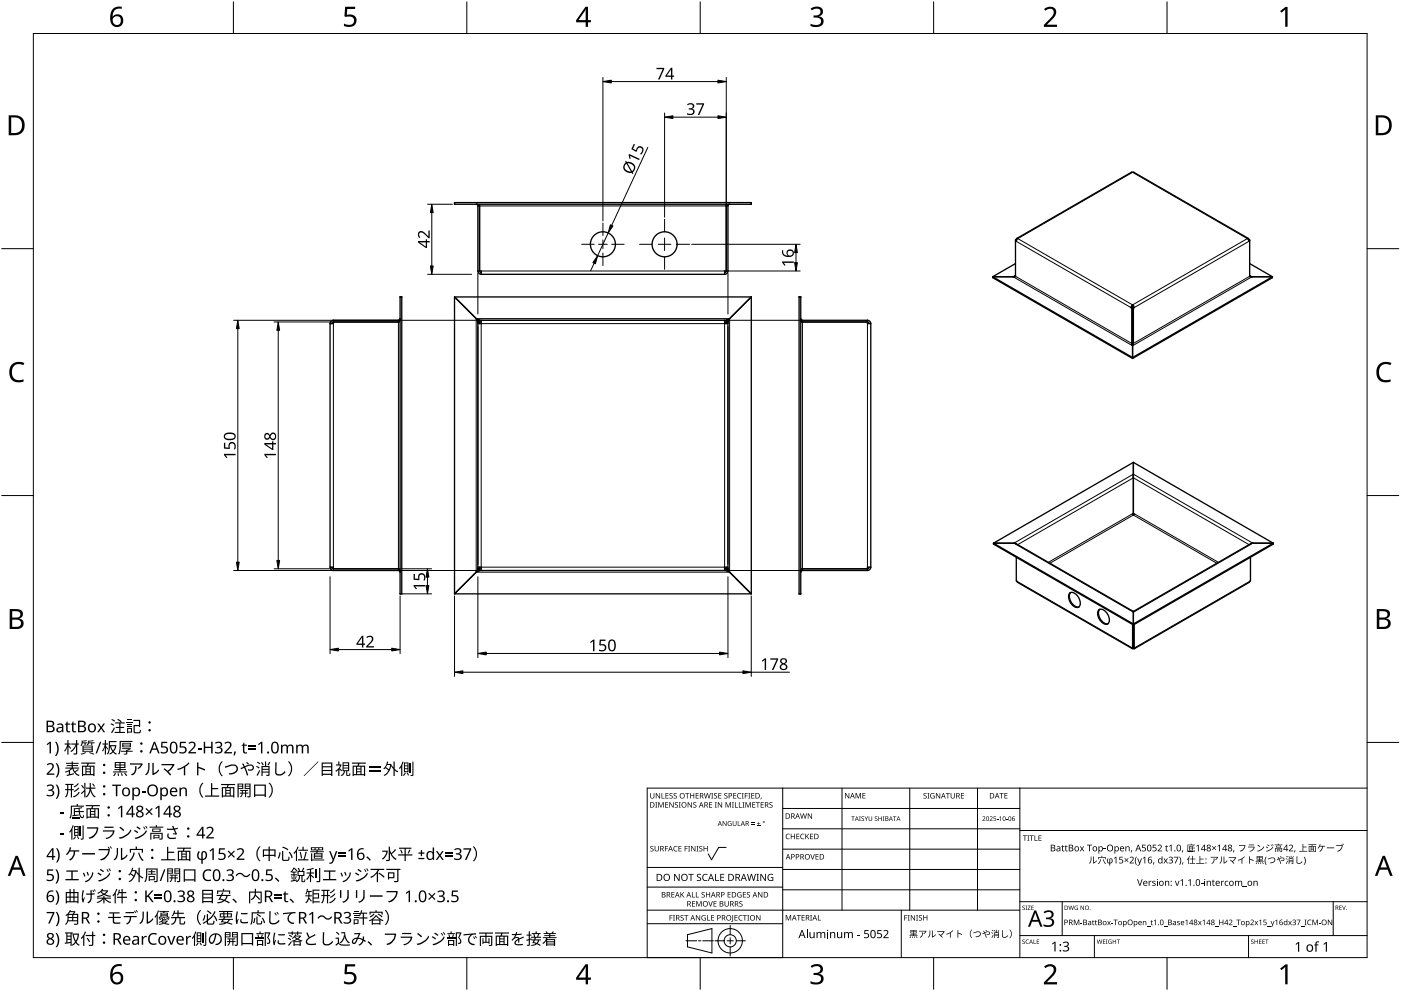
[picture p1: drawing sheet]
<svg xmlns="http://www.w3.org/2000/svg" width="420mm" height="297mm" viewBox="0 0 420 297" stroke-linecap="round" stroke-linejoin="round" font-family="sans-serif">
<g fill="none" stroke="#000" stroke-width=".4">
<path d="M136.3 60.7h89v.5h-89zM143.3 61.7v19.5M143.3 61.7h.5M143.8 61.6h.1M143.8 61.6l-1-.4 .5 .5M143.8 61.6v.1M143.8 61.7v19.5l.5 .5M143.8 61.7h.1M217.8 61.7v19.5l-.5 .5M217.8 61.7h.1M217.8 61.7h.5M217.8 61.6v.1"/>
<path d="M217.8 61.6l1-.4-.5 .5M217.8 61.6h.1M218.3 61.7v19.5M304.5 79l-6.8 3.9M304.5 71.9v10.9M304.5 71.9l.3 .2M304.8 71.8l.1 .1M304.8 71.8l-.3 .1M304.8 71.8l.1-.3h.3l-.4 .8-.3-.1 .3-.1M304.8 72.1h.1M304.8 72v.1M304.9 71.5l34.6-19.9h.5l34.4 19.9"/>
<path d="M374.5 72.1h.1M374.5 71.8l.3 .1M374.5 71.8l-.1 .1M374.5 71.8l-.1-.3h-.3l.4 .8 .3-.1-.3-.2M374.8 71.9l-.3 .2M374.8 71.9v10.9M374.8 79l6.8 3.9M99 97v73M100 96h19.5M100 96v1h-1M100 96a1 1 0 0 0-1 1M119.5 96.5h-19.5l-.5 .5"/>
<path d="M119.5 96v.5M119.5 96l.5-.5-.4 1M119.5 96.5h.1M119.6 96.5h-.1M119.6 96.5h.1M120 89h.5v89h-.5zM136.3 89l6.5 6.5M136.3 89v89M136.3 89h89M142.8 95.5l.5 1M142.8 95.5l.4 .4M142.8 95.5l1 .5"/>
<path d="M143.2 95.9l.3 .3M143.3 96.5h.1M143.3 81.2a1 1 0 0 0 1 1M143.3 96.5v74M143.3 81.2h1v1M143.5 96.2l.3 .3M143.8 96.5h.1M143.8 96h.1M143.8 96v1M143.8 96h74M144.3 96.5h-1M144.3 96v1h-1"/>
<path d="M144.3 82.2h73M217.3 96.5h1M217.3 96v1h1M217.8 96v1M217.8 96h.1M217.8 96.5h.1M218.1 96.2l-.3 .3M218.3 81.2a1 1 0 0 1-1 1M218.3 96.5v74M218.3 81.2h-1v1M218.3 96.5h.1M218.4 95.9l-.3 .3"/>
<path d="M218.8 95.5l-.4 .4M218.8 95.5l-1 .5M218.8 95.5l-.5 1M225.3 89l-6.5 6.5M225.3 89v89M239.6 89h.5v89h-.5zM240.5 96.5h.1M240.6 96l-.5-.5 .4 1M240.6 96.5h19.5l.5 .5M240.6 96h19.5M240.6 96v.5M260.1 96a1 1 0 0 1 1 1"/>
<path d="M260.1 96v1h1M261.1 97v73M297.7 82.9v.3l42 24.2M297.7 82.9h6.1M297.7 83l42 24.2 41.9-24.2M303.8 82.9v.1M304.5 82.9l-.7 .1M304.5 82.8v.1M304.5 82.6l-.7 .3M304.5 82.5v.1M339.2 92.2l.2 .1M339.4 92.3v10.7"/>
<path d="M339.4 92.1l.5 .2M339.4 92.1l-.2 .1M339.7 92.2v10.6M339.7 92.2l-.3 .1M339.7 91.4v.3M339.7 91.7l-.3 .4M339.7 91.4l-.5 .8M339.7 91.4l.4 .8M339.7 91.7l.2 .4M339.9 92.1l.2 .1M339.9 92.1l-.2 .1M339.9 92.3v10.7"/>
<path d="M340.1 92.2l-.2 .1M374.8 82.5v.1M374.8 82.8h.1M374.8 82.6h.1M374.8 82.6v.1M374.8 82.9l.7 .1M374.8 82.7l.7 .2M375.5 82.9v.1M375.5 82.9h6.1M381.6 82.9v.3l-41.9 24.2M339.4 103h.1M339.4 103l.2 .5"/>
<path d="M339.6 103.5h.1M339.6 103.5l.1 .1M339.7 102.8v.8M339.7 102.8l-.3 .2M339.7 103.6v3.8M339.7 102.8l.2 .2M339.8 103.5l-.1 .1M339.8 103.5h.1M339.9 103l-.1 .5M339.9 103h.1M339.9 142.3v.1M339.9 142.4v-3.8l42 24.2"/>
<path d="M339.9 142.4v11.4l.2 .2-.2 .4-.2-.4 .2-.2v-15.2l-42 24.2M339.9 142.4h.1M99 170h1v1M99 170a1 1 0 0 0 1 1M99.5 170l.5 .5h19.5M100 171h19.5M119.5 170.5h.1M119.5 170.5v.5M119.6 170.5h.1M119.6 170.5l.4 1-.5-.5M136.3 178h89M142.8 171.5l-6.5 6.5"/>
<path d="M143.3 170.5l-.5 1M143.3 170.5h.1M143.3 170.5h1M143.3 170h1v1M143.8 171l-1 .5M143.8 170.5l-1 1M143.8 170v1M143.8 171h.1M143.8 170.5h.1M143.8 171h74M217.8 171h.1M217.8 170.5h.1"/>
<path d="M217.8 170v1M217.8 171l1 .5M217.8 170.5l1 1M218.3 170.5h-1M218.3 170h-1v1M218.3 170.5h.1M218.3 170.5l.5 1M218.8 171.5l6.5 6.5M240.5 170.5l-.4 1 .5-.5M240.5 170.5h.1M240.6 170.5h-.1M240.6 171h19.5"/>
<path d="M240.6 170.5v.5M260.6 170l-.5 .5h-19.5M261.1 170a1 1 0 0 1-1 1M261.1 170h-1v1M297.9 162.8h6.2M297.9 162.8v.3l42 24.2M297.9 162.8l42 24.2M304.1 162.8l.6 .2M304.1 162.8h.1M304.7 163h.1M304.7 163l35.2 20.3M304.8 167v7.1l.4 .5 34.4 19.8"/>
<path d="M320.7 177.9a1.55 1.55 0 0 1 2.4 .7l.7 1.1a1.42 1.42 0 0 1 .2 1.5 1.42 1.42 0 0 1-1.3 .9 3.4 3.4 0 0 1-2-4.2zM321.1 177.6a3 3 0 0 0 2.5 4.3M375 167v7.1l-.4 .5-34.4 19.8M375.1 163h-.1M375.1 163l-35.2 20.3M375.7 162.8l-.6 .2M375.7 162.8h6.2M375.7 162.8h.1M381.9 162.8v.3l-42 24.2M381.9 162.8l-42 24.2M329.4 183a1.55 1.55 0 0 1 2.4 .6l.7 1.1a1.42 1.42 0 0 1 .2 1.6 1.42 1.42 0 0 1-1.3 .8 3.4 3.4 0 0 1-2-4.1zM329.8 182.6a3 3 0 0 0 2.5 4.3"/>
<path d="M339.7 194.2l-.3-.1 .2 .3h.3M339.7 187.2v7M339.9 194.1l-.2 .1M339.9 183.3v10.8M339.9 183.3h.1M339.9 194.1h.1M339.9 183.3v11.1M339.9 194.1l.2 .1M340.1 194.2l.3-.1-.2 .3h-.3M340.1 187.2v7"/>
<circle cx="180.8" cy="73.2" r="3.8"/>
<circle cx="199.3" cy="73.2" r="3.8"/>
</g>
<g fill="none" stroke="#000" stroke-width=".3">
<path d="M143.8 61.7h74M304.8 72.3l34.4 19.9M305.2 71.5l34.5-19.8 34.4 19.8-34.4 19.9zM374.5 72.3l-34.4 19.9M100 97v73M119.5 96.5v74M142.8 95.5h76v76h-76zM144.3 97h73v73h-73zM144.3 81.2h73M240.6 96.5v74M260.1 97v73M304.5 82.5l-.7 .5 35.9 20.6 35.8-20.7-.7-.4"/>
<path d="M304.5 82.8l34.9 20.2M374.8 82.8l-34.9 20.2M339.7 154l-25.3 14.6M339.9 143.2l-34.7 20M339.9 142.1l-35.8 20.7 35.8 20.7M339.9 142.1l35.8 20.7-35.8 20.7M339.9 143.2l34.7 20M340.1 154l25.3 14.6M305 174.2l34.4 19.9M314.9 168.8l25-14.4 25 14.4M374.8 174.2l-34.4 19.9M339.9 194.1h.1"/>
</g>
<path d="M10 10h400v277h-400z" fill="none" stroke="#000" stroke-width=".3"/>
<g fill="none" stroke="#000" stroke-width=".3">
<path d="M70 .5v9.5M140 .5v9.5M210 .5v9.5M280 .5v9.5M350 .5v9.5M.5 74.5h9.5M410 74.5h9.5M.5 148.5h9.5M410 148.5h9.5M.5 222.5h9.5M410 222.5h9.5M70 287v9.5"/>
<path d="M140 287v9.5M210 287v9.5M280 287v9.5M350 287v9.5"/>
</g>
<g fill="#000">
<path d="M103.5 2h3v.7h-2.4l-.1 1.7a1.98 1.98 0 0 1 2.4 .4 1.98 1.98 0 0 1 .2 2.5 2.88 2.88 0 0 1-3.5 .5v-.7a1.93 1.93 0 0 0 3-.6 1.37 1.37 0 0 0-.5-1.4 1.37 1.37 0 0 0-1.4-.1l-.5 .1-.4-.3zM243.1 2.6a2.32 2.32 0 0 1 3.7 .5 1.47 1.47 0 0 1-1.2 1.8 1.59 1.59 0 0 1 1.4 1.8 1.59 1.59 0 0 1-1.8 1.4l-2.1-.3v-.7a2.12 2.12 0 0 0 3.1-.5 1.21 1.21 0 0 0-1.6-1.3h-.6v-.7a1.53 1.53 0 0 0 2.1-1.1 1.49 1.49 0 0 0-2.6-.4zM313.1 2.7a2.03 2.03 0 0 1 2.1-.8 2.03 2.03 0 0 1 1.6 1.7 3.9 3.9 0 0 1-1.6 2.5l-1.2 1.3h3v.7h-3.9v-.6l1.5-1.6a2.56 2.56 0 0 0 1.3-2.9 1.62 1.62 0 0 0-2.4 .2zM383.9 3.3l1.6-1.2h.6v5.9h-.7l.1-5.2-1.2 1zM3.5 109.3a3.3 3.3 0 0 1 3.8-.5l-.3 .7a2.26 2.26 0 0 0-2.6 0 2.26 2.26 0 0 0-.8 2.6 2.12 2.12 0 0 0 3.1 1.7l.4-.1v.7a2.98 2.98 0 0 1-3.4-.4 2.98 2.98 0 0 1-.8-3.3zM413.5 109.3a3.3 3.3 0 0 1 3.8-.5l-.3 .7a2.26 2.26 0 0 0-2.7 0 2.26 2.26 0 0 0-.7 2.6 2.12 2.12 0 0 0 3.1 1.7l.4-.1v.7a2.98 2.98 0 0 1-3.4-.4 2.98 2.98 0 0 1-.8-3.3zM103.5 289h3v.7h-2.4l-.1 1.7a1.98 1.98 0 0 1 2.4 .4 1.98 1.98 0 0 1 .2 2.5 2.88 2.88 0 0 1-3.5 .4v-.6a1.93 1.93 0 0 0 3-.7 1.37 1.37 0 0 0-.5-1.3 1.37 1.37 0 0 0-1.4-.1l-.5 .1-.4-.3zM243.1 289.6a2.32 2.32 0 0 1 3.7 .5 1.47 1.47 0 0 1-1.2 1.8 1.59 1.59 0 0 1 1.4 1.8 1.59 1.59 0 0 1-1.8 1.4l-2.1-.3v-.7a2.12 2.12 0 0 0 3.1-.5 1.21 1.21 0 0 0-1.6-1.4h-.6v-.6a1.53 1.53 0 0 0 2.1-1.1 1.49 1.49 0 0 0-2.6-.4zM313.1 289.7a2.03 2.03 0 0 1 2.1-.8 2.03 2.03 0 0 1 1.6 1.7 3.9 3.9 0 0 1-1.6 2.5l-1.2 1.3h3v.7h-3.9v-.7l1.5-1.5a2.56 2.56 0 0 0 1.3-2.9 1.62 1.62 0 0 0-2.4 .2zM383.9 290.3l1.6-1.2h.6v5.9h-.7l.1-5.2-1.2 1z"/>
<path d="M33.9 2.6a2.88 2.88 0 0 1 2.6-.6v.7a2.02 2.02 0 0 0-2.7 2.3 1.83 1.83 0 0 1 2.6-.3 1.83 1.83 0 0 1 .3 2.6 2.07 2.07 0 0 1-2.6 .6 2.07 2.07 0 0 1-1.1-2.4 4 4 0 0 1 .9-2.9zM33.7 6.2a1.3 1.3 0 0 0 2.6 0 1.3 1.3 0 0 0-2.6 0z"/>
<path d="M175.6 2h.8v4h.8v.7h-.8v1.3h-.8v-1.3h-2.8v-.6zM175.6 2.8l-2.1 3.2h2.1z"/>
<path d="M2.6 34.6h1.8a2.99 2.99 0 0 1 3 3 2.99 2.99 0 0 1-3.1 2.9h-1.7zM3.4 35.2v4.7h.8a2.35 2.35 0 0 0 2.4-2.1 2.35 2.35 0 0 0-2-2.6z"/>
<path d="M412.6 34.6h1.8a2.99 2.99 0 0 1 3 3 2.99 2.99 0 0 1-3.1 2.9h-1.7zM413.3 35.2v4.7h.9a2.35 2.35 0 0 0 2.4-2.1 2.35 2.35 0 0 0-2-2.6z"/>
<path d="M2.9 182.6h1.7a1.68 1.68 0 0 1 2.3 1.7 1.37 1.37 0 0 1-1.2 1.1 1.61 1.61 0 0 1 1.4 2 1.61 1.61 0 0 1-2.1 1.1h-2.1zM3.7 185.7v2.2h1.2a1.13 1.13 0 0 0 1.4-1.1 1.13 1.13 0 0 0-1.5-1.1zM3.7 183.2v1.9h1.1a1.02 1.02 0 0 0 1.3-1 1.02 1.02 0 0 0-1.4-.9z"/>
<path d="M412.9 182.6h1.7a1.68 1.68 0 0 1 2.3 1.7 1.37 1.37 0 0 1-1.2 1.1 1.61 1.61 0 0 1 1.3 2 1.61 1.61 0 0 1-2 1.1h-2.1zM413.7 185.7v2.2h1.2a1.13 1.13 0 0 0 1.4-1.1 1.13 1.13 0 0 0-1.5-1.1zM413.7 183.2v1.9h1.1a1.02 1.02 0 0 0 1.3-1 1.02 1.02 0 0 0-1.5-.9z"/>
<path d="M4.7 256.5h.6l2.4 6h-.8l-.7-1.8h-2.4l-.7 1.8h-.8zM5 257.3l-.9 2.7h1.8z"/>
<path d="M414.7 256.5h.6l2.4 6h-.8l-.7-1.8h-2.4l-.7 1.8h-.8zM415 257.3l-1 2.7h1.9z"/>
<path d="M33.9 289.6a2.88 2.88 0 0 1 2.6-.6v.7a2.02 2.02 0 0 0-2.7 2.3 1.83 1.83 0 0 1 2.6-.3 1.83 1.83 0 0 1 .3 2.6 2.07 2.07 0 0 1-2.6 .6 2.07 2.07 0 0 1-1.1-2.4 4 4 0 0 1 .9-2.9zM33.7 293.2a1.3 1.3 0 0 0 2.6 0 1.3 1.3 0 0 0-2.6 0z"/>
<path d="M175.6 289h.8v4h.8v.7h-.8v1.3h-.8v-1.3h-2.8v-.6zM175.6 289.8l-2.1 3.2h2.1z"/>
</g>
<g fill="none" stroke="#000" stroke-width=".3">
<path d="M234.7 236.2v50.8h-40.6v-50.8h215.9M252.5 236.2v36.6M272.8 236.2v36.6M293.2 236.2v36.6M305.9 236.2v50.8M217.8 254h-2.3l-2.1 3.7-1-1.8M234.7 242.3h71.2M234.7 248.4h71.2M234.7 254.5h71.2M305.9 248.9h104.1M194.1 276.9h40.6M194.1 272.8h111.8"/>
<path d="M194.1 265.9h40.6M194.1 260h40.6M219 277.4v2.8M234.7 260.6h71.2M234.7 266.7h71.2M242.1 278.6v2.6M270.3 272.8v14.2M305.9 270.3h104.1M318.6 270.3v10.1M399.8 270.3v10.1M205.7 282h3.2M206.2 280.2l7.3-1.9v7.3l-7.3-1.8z"/>
<path d="M209.5 282h.7M210.8 282h3.2M214.4 282h2.8M218.1 282h1.8M219 281.1v1.8M219 283.8v2.8M220.8 282h2.8M305.9 280.4h104.1M328.2 280.4v6.6M374.4 280.4v6.6"/>
<circle cx="219" cy="282" r="1.83"/>
<circle cx="219" cy="282" r="3.7"/>
</g>
<g fill="#000">
<path d="M195 237.7h.2v1.1a.42 .42 0 0 0 .4 .4 .42 .42 0 0 0 .4-.4v-1.1h.2v1.1a.62 .62 0 0 1-.6 .6 .62 .62 0 0 1-.6-.6zM196.7 237.7h.2l.9 1.4v-1.4h.2v1.6h-.3l-.8-1.3v1.3h-.2zM198.4 237.7h.2v1.5h.7v.1h-.9zM199.6 237.7h.9v.2h-.7v.5h.6v.2h-.6v.6h.7v.1h-.9zM200.8 237.9l.6-.2 .3 .1v.2a.38 .38 0 0 0-.5-.2 .38 .38 0 0 0-.2 .5 .38 .38 0 0 0 .5 .2 .53 .53 0 0 1 .1 .8 .53 .53 0 0 1-.8 0v-.2a.41 .41 0 0 0 .6 .1 .41 .41 0 0 0 .1-.5 .41 .41 0 0 0-.5-.2zM202.1 237.9l.5-.2 .4 .1-.1 .2a.38 .38 0 0 0-.5-.2 .38 .38 0 0 0-.2 .5 .38 .38 0 0 0 .5 .2 .53 .53 0 0 1 .2 .8 .53 .53 0 0 1-.8 0v-.2a.41 .41 0 0 0 .5 .1 .41 .41 0 0 0 .2-.5 .41 .41 0 0 0-.6-.2zM205.5 237.7h1.2v.2h-.5v1.4h-.2v-1.4h-.5zM207 237.7h.2v.7h.8v-.7h.2v1.6h-.2v-.7h-.8v.7h-.2zM208.6 237.7h.9v.2h-.7v.5h.7v.2h-.7v.6h.7v.1h-.9zM211.1 237.7h.2l.4 1.4 .3-1.4h.2l.4 1.4 .4-1.4h.2l-.5 1.6h-.2l-.4-1.3-.3 1.3h-.3zM213.3 237.7h.6l-.2 .2v1.3l.2 .1h-.6l.2-.1v-1.3zM214.2 237.9l.5-.2 .4 .1-.1 .2a.38 .38 0 0 0-.5-.2 .38 .38 0 0 0-.2 .5 .38 .38 0 0 0 .5 .2 .53 .53 0 0 1 .2 .8 .53 .53 0 0 1-.8 0v-.2a.41 .41 0 0 0 .5 .1 .41 .41 0 0 0 .2-.5 .41 .41 0 0 0-.6-.2z"/>
<path d="M215.4 237.7h.9v.2h-.7v.5h.7v.2h-.7v.6h.7v.1h-.9zM217.3 237.9l.5-.2 .4 .1-.1 .2a.38 .38 0 0 0-.5-.2 .38 .38 0 0 0-.2 .5 .38 .38 0 0 0 .5 .2 .53 .53 0 0 1 .2 .8 .53 .53 0 0 1-.8 0v-.2a.41 .41 0 0 0 .5 .1 .41 .41 0 0 0 .2-.5 .41 .41 0 0 0-.6-.2zM219.9 237.7h.9v.2h-.7v.5h.7v.2h-.7v.6h.7v.1h-.9zM221.3 237.9l.6-.2 .4 .1-.1 .2a.65 .65 0 0 0-.9 .6 .65 .65 0 0 0 .9 .5 .77 .77 0 0 1-1.1-.1 .77 .77 0 0 1 .2-1.1zM222.5 237.7h.5l-.1 .2v1.3l.1 .1h-.5l.2-.1v-1.3zM223.4 237.7h.9v.2h-.7v.6h.6v.2h-.6v.6h-.2zM224.4 237.7h.6l-.2 .2v1.3l.2 .1h-.6l.2-.1v-1.3zM225.3 237.7h.9v.2h-.7v.5h.7v.2h-.7v.6h.7v.1h-.9zM228.2 239.1h.2l-.3 .5zM253.4 237.7h.3l.8 1.3v-1.3h.2v1.6h-.2l-.9-1.3v1.3h-.2zM256.6 237.7h.3l.5 1.3 .5-1.3h.3v1.6h-.2v-1.4l-.7 1.4-.5-1.4v1.4h-.2zM258.6 237.7h1v.2h-.7v.5h.6v.2h-.6v.5h.7v.2h-1z"/>
<path d="M277 237.9l.6-.2 .3 .1-.1 .2a.38 .38 0 0 0-.5-.2 .38 .38 0 0 0-.1 .5 .38 .38 0 0 0 .5 .2 .53 .53 0 0 1 .1 .8 .53 .53 0 0 1-.8 0v-.2a.41 .41 0 0 0 .6 .1 .41 .41 0 0 0 .1-.5 .41 .41 0 0 0-.5-.2zM278.1 237.7h.6l-.2 .2v1.3l.2 .1h-.6l.2-.1v-1.3zM279.2 237.9l.7-.2 .4 .1-.1 .2a.67 .67 0 0 0-1 .5 .67 .67 0 0 0 .9 .6v-.4h-.4v-.2h.6v.8a.88 .88 0 0 1-1.2-.2 .88 .88 0 0 1 .1-1.2zM280.7 237.7h.2l.9 1.4v-1.4h.2v1.6h-.3l-.8-1.3v1.3h-.2zM283.7 237.7h1.2v.2h-.5v1.4h-.2v-1.4h-.5zM285.1 237.7h.2v1.1a.42 .42 0 0 0 .4 .4 .42 .42 0 0 0 .4-.4v-1.1h.2v1.1a.62 .62 0 0 1-.6 .6 .62 .62 0 0 1-.6-.6zM288.2 237.7h.9v.2h-.7v.5h.7v.2h-.7v.6h.7v.1h-.9zM299.8 237.7h1.2v.2h-.5v1.4h-.2v-1.4h-.5zM301.2 237.7h.9v.2h-.7v.5h.7v.2h-.7v.5h.7v.2h-.9zM195.1 253.7l.6-.2 .3 .1-.1 .2a.38 .38 0 0 0-.5-.1 .38 .38 0 0 0-.1 .5 .38 .38 0 0 0 .4 .2 .53 .53 0 0 1 .2 .7 .53 .53 0 0 1-.8 .1v-.2a.41 .41 0 0 0 .6 .1 .41 .41 0 0 0 .1-.6 .41 .41 0 0 0-.6-.2zM196.5 240.4h.6l-.2 .2v1.3l.2 .2h-.6l.2-.2v-1.3zM196.3 253.6h.2v1a.42 .42 0 0 0 .5 .4 .42 .42 0 0 0 .4-.4v-1h.2v1a.62 .62 0 0 1-.6 .6 .62 .62 0 0 1-.7-.6z"/>
<path d="M197.4 240.4h.3l.5 1.4 .5-1.4h.3v1.7h-.2v-1.5l-.7 1.5-.5-1.5v1.5h-.2zM199.4 253.6h.9v.1h-.7v.6h.7v.2h-.7v.7h-.2zM199.5 240.4h.9v.2h-.7v.5h.6v.2h-.6v.6h.7v.2h-.9zM200.7 240.4h.3l.8 1.4v-1.4h.2v1.7h-.2l-.9-1.4v1.4h-.2zM202.2 253.8l.5-.3 .5 .1-.1 .2a.65 .65 0 0 0-.9 .6 .65 .65 0 0 0 .9 .6 .77 .77 0 0 1-1.1-.1 .77 .77 0 0 1 .2-1.1zM202.5 240.6l.5-.2 .3 .1v.2a.38 .38 0 0 0-.5-.2 .38 .38 0 0 0-.2 .5 .38 .38 0 0 0 .5 .2 .53 .53 0 0 1 .1 .8 .53 .53 0 0 1-.8 0l.1-.1a.41 .41 0 0 0 .5 0 .41 .41 0 0 0 .1-.5 .41 .41 0 0 0-.5-.2zM203.6 240.4h.6l-.2 .2v1.3l.2 .2h-.6l.2-.2v-1.3zM203.5 253.6h.9v.1h-.7v.6h.6v.1h-.6v.6h.7v.2h-.9zM205.3 253.6h.9v.1h-.7v.6h.7v.2h-.7v.7h-.2zM206.4 253.6h.6l-.2 .1v1.3l.2 .2h-.6l.2-.2v-1.3zM206.2 240.4h.3l.8 1.4v-1.4h.2v1.7h-.2l-.9-1.4v1.4h-.2zM207.3 253.6h.2l.9 1.3v-1.3h.2v1.6h-.3l-.8-1.4v1.4h-.2z"/>
<path d="M208 240.6l.5-.2 .3 .1v.2a.38 .38 0 0 0-.5-.2 .38 .38 0 0 0-.2 .5 .38 .38 0 0 0 .5 .2 .53 .53 0 0 1 .2 .8 .53 .53 0 0 1-.9 0l.1-.1a.41 .41 0 0 0 .5 0 .41 .41 0 0 0 .1-.5 .41 .41 0 0 0-.5-.2zM208.9 253.6h.6l-.2 .1v1.3l.2 .2h-.6l.2-.2v-1.3zM209.8 253.7l.5-.2 .3 .1v.2a.38 .38 0 0 0-.5-.1 .38 .38 0 0 0-.2 .5 .38 .38 0 0 0 .5 .2 .53 .53 0 0 1 .2 .7 .53 .53 0 0 1-.9 .1l.1-.2a.41 .41 0 0 0 .5 .1 .41 .41 0 0 0 .1-.6 .41 .41 0 0 0-.5-.2zM211 253.6h.2v.7h.8v-.7h.2v1.6h-.2v-.8h-.8v.8h-.2zM212.7 240.4h.9v.2h-.7v.5h.6v.2h-.6v.6h.7v.2h-.9zM214.4 240.4h.6l-.2 .2v1.3l.2 .2h-.6l.2-.2v-1.3zM215.3 240.4h.2l.9 1.4v-1.4h.2v1.7h-.3l-.8-1.4v1.4h-.2zM216.7 246.1h.2l.8 1.2v-1.2h.2v1.5h-.2l-.8-1.2v1.2h-.2zM217.6 240.4h.3l.5 1.4 .5-1.4h.3v1.7h-.2v-1.5l-.7 1.5-.5-1.5v1.5h-.2zM218.4 246.3l.6-.2 .4 .1-.2 .1a.6 .6 0 0 0-.8 .5 .6 .6 0 0 0 .8 .6v-.4l-.3-.2h.5v.7a.8 .8 0 0 1-1-.2 .8 .8 0 0 1 0-1zM219.5 240.4h.6l-.2 .2v1.3l.2 .2h-.6l.2-.2v-1.3zM220.4 240.4h.2v1.5h.7v.2h-.9z"/>
<path d="M219.7 246.1h.2v.9a.38 .38 0 0 0 .4 .4 .38 .38 0 0 0 .4-.4v-.9h.2v.9a.56 .56 0 0 1-.6 .6 .56 .56 0 0 1-.6-.6zM221.3 246.1h.1v1.3h.7v.2h-.8zM221.6 240.4h.2v1.5h.7v.2h-.9zM222.7 240.4h.5l-.1 .2v1.3l.1 .2h-.5l.1-.2v-1.3zM223.6 240.4h.3l.5 1.4 .5-1.4h.3v1.7h-.2v-1.5l-.7 1.5-.6-1.5v1.5h-.1zM225.3 247l1 .1zM225.3 246.6l1 .1zM225.6 240.4h.9v.2h-.7v.5h.7v.2h-.7v.6h.7v.2h-.9zM227 247.4l1 .2zM226.7 240.4h1.2v.2h-.5v1.5h-.2v-1.5h-.5zM227.4 246.3l.2 .5h.4l-.4 .1v.4l-.2-.4h-.4l.4-.1zM228.1 240.4h.9v.2h-.7v.5h.7v.2h-.7v.6h.7v.2h-.9z"/>
<path d="M230.8 240.6l.6-.2 .3 .1-.1 .2a.38 .38 0 0 0-.5-.2 .38 .38 0 0 0-.1 .5 .38 .38 0 0 0 .4 .2 .53 .53 0 0 1 .2 .8 .53 .53 0 0 1-.8 0v-.1a.41 .41 0 0 0 .6 0 .41 .41 0 0 0 .1-.5 .41 .41 0 0 0-.6-.2zM235.8 250.1l.6-.2 .5 .1-.1 .2a.65 .65 0 0 0-1 .5 .65 .65 0 0 0 1 .6 .77 .77 0 0 1-1.1-.1 .77 .77 0 0 1 .1-1.1zM237.2 249.9h.2v.7h.8v-.7h.2v1.6h-.2v-.7h-.8v.7h-.2zM238.8 249.9h.9v.2h-.7v.5h.7v.2h-.7v.5h.7v.2h-.9zM240.2 250.1l.6-.2 .4 .1v.2a.65 .65 0 0 0-1 .5 .65 .65 0 0 0 1 .6 .77 .77 0 0 1-1.1-.1 .77 .77 0 0 1 .1-1.1zM240 243.8h.2l.3 1.4 .4-1.4h.2l.4 1.4 .3-1.4h.2l-.4 1.6h-.2l-.4-1.4-.4 1.4h-.2zM241.5 249.9h.2v.8l.7-.8h.3l-.7 .7 .7 .9h-.2l-.6-.7-.2 .7h-.2zM243 256h.2l.5 1.4 .4-1.4h.3l-.6 1.6h-.2zM242.3 243.8h.2l.9 1.3-.1-1.3h.2v1.6h-.2l-.9-1.3v1.3h-.1zM242.9 249.9h.9v.2h-.7v.5h.7v.2h-.7v.5h.7v.2h-.9zM244.6 256h.9v.2h-.7v.5h.6v.2h-.6v.5h.7v.2h-.9zM255.3 244.7h1l-.4 .1v1.3h-.2v-1.3z"/>
<path d="M257.6 244.7h.5l-.1 .1 .1 1.3h-.5l.2-.2zM258.4 244.8l.5-.1 .2 .2a.33 .33 0 0 0-.5-.1 .33 .33 0 0 0-.1 .5 .33 .33 0 0 0 .5 .1 .43 .43 0 0 1 0 .7 .43 .43 0 0 1-.7-.3 .33 .33 0 0 0 .5 .2 .33 .33 0 0 0 0-.5l-.4-.3zM259.3 244.7l.5 .7 .5-.7-.4 .8v.6h-.2v-.6zM260.5 244.7h.2v.9a.35 .35 0 0 0 .3 .3 .35 .35 0 0 0 .4-.3v-.9h.2v.9a.52 .52 0 0 1-.6 .5 .52 .52 0 0 1-.5-.5zM262.4 244.8l.5-.1 .2 .2a.33 .33 0 0 0-.5-.1 .33 .33 0 0 0-.1 .5 .33 .33 0 0 0 .5 .1 .43 .43 0 0 1 0 .7 .43 .43 0 0 1-.7-.3 .33 .33 0 0 0 .5 .2 .33 .33 0 0 0 0-.5l-.4-.3zM263.4 244.7h.2v.6h.7v-.6h.2v1.4h-.2v-.7h-.7v.7h-.2zM264.8 244.7h.4l-.1 .1 .1 1.3h-.4l.1-.2zM267.8 244.7h1l-.4 .1v1.3h-.2v-1.3zM294.6 244.8a.49 .49 0 0 1 .8 .1 .49 .49 0 0 1-.3 .7l-.3 .3 .7 .2h-.9l.4-.5a.37 .37 0 0 0 .4-.6 .37 .37 0 0 0-.7-.1zM296.8 244.8a.49 .49 0 0 1 .8 .1 .49 .49 0 0 1-.3 .7l-.3 .3 .7 .2h-.9l.4-.5a.37 .37 0 0 0 .3-.6 .37 .37 0 0 0-.6-.1zM298 244.7h.7l-.5 .1-.1 .4a.45 .45 0 0 1 .6 .2 .45 .45 0 0 1-.2 .6 .45 .45 0 0 1-.6-.2 .39 .39 0 0 0 .6 .1 .39 .39 0 0 0 0-.6 .39 .39 0 0 0-.5 0zM299 245.5l.4 .1z"/>
<path d="M299.7 245l.5-.3v1.4h-.2v-1.2zM301.8 245.5l.4 .1zM306.8 250.4h1.2v.2h-.5v1.4h-.2v-1.4h-.5zM308.1 250.4h.6l-.2 .2v1.3l.2 .1h-.6l.2-.1v-1.3zM308.8 250.4h1.2v.2h-.5v1.4h-.2v-1.4h-.5zM310.2 250.4h.3v1.4h.7v.2h-1zM311.4 250.4h.9v.2h-.7v.5h.7v.2h-.7v.5h.7v.2h-.9zM318.6 253.3l.1 .4h.5v.2h-.5l.1 1 .4 .1-.1 .2-.6-.3v-1l-.2-.1zM319.6 253.3l.1 .4h.5v.2h-.5l.1 1 .4 .1-.1 .2-.6-.3v-1l-.2-.1zM323.8 253.7h.3l.4 .5 .4-.5h.2l-.5 .7 .6 .8h-.3l-.4-.6-.4 .6h-.3l.5-.8zM327.1 256.8h.2a2.33 2.33 0 0 1-.5 2.1l-.2-.2a1.93 1.93 0 0 0 .5-1.9zM326 253.2h1.5v.2h-.6v1.8h-.3v-1.8h-.6z"/>
<path d="M327.8 256.7h.3l-.1 1.8 .8-.6a.88 .88 0 0 1-.8 .9l-.2-.1zM329.3 256.9h1v-.4h.3v.4h1v.6h-.2v-.4h-1.9v.4h-.2zM330 257.5l.2 .1a1.18 1.18 0 0 1-.9 1.3zM330.8 257.6l.2-.1 .7 1.3-.1 .2zM331 254.3h.7v.2h-.7zM334.1 257.2l.7-.4v2h-.2v-1.7l-.4 .3zM335.7 256.8h1v.2h-.8v.6a.66 .66 0 0 1 .9 .3 .66 .66 0 0 1-.3 .9 .66 .66 0 0 1-.9-.3 .52 .52 0 0 0 .8 .1 .52 .52 0 0 0-.1-.8l-.6-.1zM337.4 257.2l.4 .5 .5-.5 .1 .1-.4 .5 .4 .5-.1 .1-.5-.4-.4 .4-.2-.1 .5-.5-.5-.5zM337.5 253.7l.2 .2a.57 .57 0 0 1 .7-.2 .57 .57 0 0 1 .4 .5v1h-.3v-1a.4 .4 0 0 0-.5-.3 .4 .4 0 0 0-.2 .5v.8h-.3zM339.3 254.9h.2l-.2 .6h-.2zM338.8 257a.71 .71 0 0 1 1.1 .1 .71 .71 0 0 1-.4 1.1l-.4 .4h1v.2h-1.3l.5-.7a.53 .53 0 0 0 .5-.6 .53 .53 0 0 0-.5-.5l-.4 .2zM340.7 256.8h.3a2.08 2.08 0 0 0 0 2.4 1.66 1.66 0 0 1-.3-2.4z"/>
<path d="M341.1 257.3h.2l.5 1.3 .4-1.3h.3l-.7 1.8-.4 .4-.3-.1v-.2h.3l.3-.4zM342.6 253.2h1v.2h-.8l-.1 .6a.66 .66 0 0 1 .9 .3 .66 .66 0 0 1-.3 .9 .66 .66 0 0 1-.9-.3 .52 .52 0 0 0 .8 .1 .52 .52 0 0 0 0-.8l-.7-.1zM342.7 257.2l.8-.4v2h-.3v-1.7l-.3 .3zM345.9 258.5h.3l-.2 .7h-.2zM345.7 253.2h1v.2h-.7l-.1 .6a.66 .66 0 0 1 .9 .3 .66 .66 0 0 1-.3 .9 .66 .66 0 0 1-.9-.3 .52 .52 0 0 0 .8 .1 .52 .52 0 0 0 0-.8l-.7-.1zM347.2 253.4a.71 .71 0 0 1 1.2 .1 .71 .71 0 0 1-.5 1l-.4 .5h1v.2h-1.3l.5-.8a.53 .53 0 0 0 .5-.5 .53 .53 0 0 0-.5-.5l-.4 .2zM348.9 257.3h.3l.4 .6 .4-.6h.3l-.6 .7 .6 .8h-.3l-.4-.6-.4 .6h-.3l.5-.8zM349.7 253.3l.2 .4h.4v.2h-.4v1l.4 .1v.2l-.7-.3v-1l-.2-.1zM350.6 253.6l.8-.4v2h-.3v-1.8l-.4 .4zM350.5 257a.63 .63 0 0 1 .9-.3 .63 .63 0 0 1 .1 .9l-.2 .1a.59 .59 0 0 1 .4 .9 .59 .59 0 0 1-.8 .2l-.4-.1v-.2l.2 .1a.47 .47 0 0 0 .7 0 .47 .47 0 0 0 0-.7 .47 .47 0 0 0-.6 0v-.2a.44 .44 0 0 0 .6-.2 .44 .44 0 0 0-.2-.6 .44 .44 0 0 0-.6 .2zM352.1 256.8h1.3l-.8 2h-.3l.8-1.8h-1zM353.6 256.8a1.48 1.48 0 0 1 0 2.4 2.08 2.08 0 0 0 0-2.4z"/>
<path d="M354.6 254.9h.2l-.2 .6h-.2zM354.6 258.5h.3l-.2 .7h-.2zM356.4 255.2h1.2v.1h-1.2zM356.7 256.5l.2 .1-.3 .6v1.8h-.2v-1.5l-.4 .3-.1-.2zM356.1 253.2h1v-.3h.2v.3h1.1v.2h-2.1l-.2 2-.2-.1zM357.5 256.6h.2v.8h.8v.2h-.8v1.1h.7v.2h-1.6v-.2h.7v-1.1h-.8v-.2h.8zM358.8 253.6l.7-.4v2h-.2v-1.8l-.4 .4zM359.7 256.6h.3v.8h1v.2h-1v1.1h1.2v.2h-2.5v-.2h1zM364 257.3h.2l-.2 1.2-.5 .4-.2-.2a1.19 1.19 0 0 0 .7-1.4zM363.5 253.7l.1-.1 .5 .5 .5-.5 .1 .1-.5 .5 .5 .5-.1 .1-.5-.5-.5 .5-.1-.1 .4-.5zM363.1 256.8l2.2 .2-.7 .8-.2-.1 .6-.7-1.9 .1zM365.1 253.6l.8-.4v2h-.3l.1-1.8-.4 .4z"/>
<path d="M366.2 256.8h.3a2.33 2.33 0 0 1-.6 2.1l-.2-.2a1.93 1.93 0 0 0 .5-1.9zM366.9 256.7h.3v1.8l.8-.6a.88 .88 0 0 1-.9 .9l-.2-.1zM369.9 254.9h.3l-.2 .6h-.2zM368.5 256.9l2.3 .2-1.1 1.2 .5 .5-.2 .1-1.1-1.1 .1-.1 .5 .4 .9-.9h-1.9zM371.2 257.8l.9-.3 1-.8 .2 .1-.7 .6v1.5h-.3v-1.3l-1 .4zM371.6 253.3l1.9 .1a1.95 1.95 0 0 1-1.5 1.8l-.2-.2a1.72 1.72 0 0 0 1.4-1.5h-1.6zM374.5 253.1h1.6v.3h-1.6zM374.6 256.7h.3l-.1 .7 1.2 .5-.1 .2-1.1-.4 .1 1.2h-.3zM374.3 253.8h1.8l.2 .1a1.74 1.74 0 0 1-1.4 1.4l-.2-.2 .7-.3 .6-.8h-1.7zM376.9 258.5h.2l-.4 .5-.1-.1zM377 255l1.5-.7 .5-.7a1.21 1.21 0 0 1-1.1 1.4l-.8 .2zM377.2 253.2l.7 .5-.1 .2-.7-.6z"/>
<path d="M377.4 258.5h.1l.1 .5h-.2zM377.9 258.5h.2l.1 .4-.1 .1zM378.5 258.5h.1l.4 .4-.2 .1zM379.7 256.8h.2a2.08 2.08 0 0 0 0 2.4 1.66 1.66 0 0 1-.2-2.4zM379.7 253.7l.6 .4-.1 .2-.6-.4zM379.7 255.1l1.4-.6 .6-.8a1.29 1.29 0 0 1-1.2 1.4l-.6 .2zM380.1 253.1l.6 .4-.1 .2-.6-.4zM380.2 257.4h.1a1.87 1.87 0 0 1 2-.1l.1 .4a1.15 1.15 0 0 1-1.4 1l-.1-.2a.9 .9 0 0 0 1-.1 .9 .9 0 0 0 .2-.9 1.38 1.38 0 0 0-1.8 .1zM381.2 253.2l.4 .4h-.2zM381.5 253.1l.4 .3-.1 .1zM383.1 256.9l.3-.1 .2 .5a.89 .89 0 0 1 1.6 .1 .54 .54 0 0 1-.3 .7 .54 .54 0 0 1-.7-.3 .45 .45 0 0 0 .5 .1 .45 .45 0 0 0 .3-.4l-.1-.1a.8 .8 0 0 0-1.2 .1l.5 1.4h-.2l-.5-1.3-.5 .2-.1-.2 .2-.1a.32 .32 0 0 0 .3-.3 .32 .32 0 0 0-.3-.3zM382.3 253.2h1v-.3h.2v.3h1.1v.1h-2.3z"/>
<path d="M383.8 256.7l.2-.1 .3 .3-.1 .1zM382.4 254.2h2.1v1.1l-.6 .1v-.2h.4v-.8h-1.7v1h-.2zM385.8 256.5l.5 .4-.2 .1-.4-.3zM386.1 258l.1 .1-.4 .9-.2-.2zM385.7 257.3l.5 .3-.2 .1-.4-.3zM386.4 256.7l.2-.1 .3 .5-.2 .1zM387.8 256.6l.2 .1-.3 .5-.2-.1zM386.5 253.4a.71 .71 0 0 1 1.2 .1 .71 .71 0 0 1-.5 1l-.4 .5h1v.2h-1.3l.5-.8a.53 .53 0 0 0 .5-.5 .53 .53 0 0 0-.5-.5l-.3 .2zM388.2 254.9h.3l-.2 .6h-.2zM388.8 256.7h.3v1.7a.78 .78 0 0 0 .8 .3 .78 .78 0 0 0 .6-.6l.1 .2a.95 .95 0 0 1-.8 .7 .95 .95 0 0 1-1-.6zM390.6 252.9h.2v.9h1.1v.2h-1.1v1.1h1.2v.2h-2.4v-.2h1zM391 256.8a1.48 1.48 0 0 1 0 2.4 2.08 2.08 0 0 0 0-2.4z"/>
<path d="M395.8 253l.2 .1-.1 .4h1.5v.3l-.7-.1-.2 1a.56 .56 0 0 1-.8 .4 1.4 1.4 0 0 0 .8-1.4h-.7l-.5 .6-.2-.1zM397.9 254h2.2v.3h-2.2zM402.6 252.9l.4 .3zM400.7 253.3h1.8l-.2-.3 .1-.1 .2 .4a1.61 1.61 0 0 1-1.4 2l-.2-.2a1.71 1.71 0 0 0 1.4-1.6h-1.7zM200.8 274.3h.9v.2h-.7v.5h.7v.2h-.7v.7h-.2zM201.4 267.4h.9v.2h-.7v.5h.6v.1h-.6v.6h.7v.2h-.9zM201.8 274.3h.6l-.2 .2v1.3l.2 .1h-.6l.2-.1v-1.3zM202.2 261.9h.3l1.1 1.8v-1.8h.2v2.1h-.3l-1.1-1.7v1.7h-.2zM204.1 274.4l.6-.1 .3 .1v.1a.38 .38 0 0 0-.5-.1 .38 .38 0 0 0-.2 .5 .38 .38 0 0 0 .5 .2 .53 .53 0 0 1 .1 .8 .53 .53 0 0 1-.8 0l.1-.2a.41 .41 0 0 0 .5 .1 .41 .41 0 0 0 .1-.6 .41 .41 0 0 0-.5-.1zM204.1 267.4h.2v.8l.7-.8h.2l-.6 .7 .7 .9h-.3l-.6-.8-.1 .8h-.2zM205.2 274.3h1.2v.2h-.5v1.4h-.2v-1.4h-.5zM206.4 261.9h1.6v.3h-.6v1.8h-.3v-1.8h-.7z"/>
<path d="M207.5 267.4h.2v1.4h.7v.2h-.9zM207.5 270.1h.9v.2h-.7v.5h.7v.2h-.7v.6h.7v.1h-.9zM208.7 267.4h.2v1.4h.7v.2h-.9zM208.8 270.1h.3l.5 1.3 .5-1.3h.3v1.6h-.2v-1.4l-.7 1.4-.5-1.4v1.4h-.2zM208.7 274.3h.2l.9 1.3v-1.3h.2v1.6h-.3l-.8-1.3v1.3h-.2zM209.1 262.1l.4-.2 .7 .1-.2 .2a.44 .44 0 0 0-.7 .2 .44 .44 0 0 0 .5 .5 .66 .66 0 0 1 .4 1 .66 .66 0 0 1-1 .1h-.2v-.3l.3 .1a.47 .47 0 0 0 .7-.3 .47 .47 0 0 0-.6-.5l-.4-.3zM210.6 274.5l.7-.2 .4 .1-.1 .1a.67 .67 0 0 0-1 .5 .67 .67 0 0 0 .9 .7v-.5h-.4v-.1h.6v.8a.88 .88 0 0 1-1.2-.2 .88 .88 0 0 1 .1-1.2zM210.5 267.5l.5-.1 .4 .1-.1 .1a.38 .38 0 0 0-.5-.1 .38 .38 0 0 0-.2 .5 .38 .38 0 0 0 .5 .2 .53 .53 0 0 1 .2 .8 .53 .53 0 0 1-.8 0v-.2a.41 .41 0 0 0 .5 .1 .41 .41 0 0 0 .1-.6 .41 .41 0 0 0-.5-.1zM210.9 262.2l.7-.3 .6 .1-.1 .3a.84 .84 0 0 0-1.2 .7 .84 .84 0 0 0 1.2 .8v.2a1.1 1.1 0 0 1-1.4-.4 1.1 1.1 0 0 1 .2-1.4zM212.1 274.3h.2v1.4h.7v.2h-.9zM212.4 270.1h.2l.5 1.4 .5-1.4h.2l-.6 1.6h-.2zM211.7 267.4h.2v.7h.9v-.7h.2v1.6h-.2v-.8h-.9v.8h-.2z"/>
<path d="M213.3 274.3h.9v.2h-.7v.5h.6v.2h-.6v.5h.7v.2h-.9zM214.5 261.9h.2v1.9h1v.2h-1.2zM214 270.1h.9v.2h-.7v.5h.7v.2h-.7v.6h.7v.1h-.9zM216 261.9h1.2v.3h-.9v.6h.8v.3h-.8v.7h.9v.2h-1.2zM217.3 270.1h.2v1.1a.42 .42 0 0 0 .4 .4 .42 .42 0 0 0 .4-.4v-1.1h.2v1.1a.62 .62 0 0 1-.6 .6 .62 .62 0 0 1-.6-.6zM218.2 267.4h.9v.2h-.7v.5h.7v.1h-.7v.6h.7v.2h-.9zM219.6 274.3h.3l-.1 1.7-.5 .3v-.2l.3-.1zM220.3 274.3h.9v.2h-.7v.5h.6v.2h-.6v.5h.7v.2h-.9zM221.3 267.6l.7-.2 .4 .1-.1 .1a.67 .67 0 0 0-1 .5 .67 .67 0 0 0 .9 .7v-.5h-.4v-.2h.6v.8a.88 .88 0 0 1-1.2-.1 .88 .88 0 0 1 .1-1.2zM221.7 274.5l.5-.2 .5 .1-.1 .1a.65 .65 0 0 0-.9 .6 .65 .65 0 0 0 .9 .6 .77 .77 0 0 1-1.1-.1 .77 .77 0 0 1 .2-1.1zM221.8 270.3l.5-.2 .4 .1-.1 .2a.38 .38 0 0 0-.5-.2 .38 .38 0 0 0-.2 .5 .38 .38 0 0 0 .5 .2 .53 .53 0 0 1 .2 .8 .53 .53 0 0 1-.8 0v-.2a.41 .41 0 0 0 .5 .1 .41 .41 0 0 0 .2-.5 .41 .41 0 0 0-.6-.2zM222.8 274.3h1.2v.2h-.5v1.4h-.2v-1.4h-.5z"/>
<path d="M222.8 267.4h.9v.2h-.7v.5h.7v.1h-.7v.6h.7v.2h-.9zM224.1 274.3h.6l-.2 .2v1.3l.2 .1h-.6l.2-.1v-1.3zM224 267.5l.6-.1 .3 .1v.1a.38 .38 0 0 0-.5-.1 .38 .38 0 0 0-.2 .5 .38 .38 0 0 0 .5 .2 .53 .53 0 0 1 .1 .8 .53 .53 0 0 1-.8 0l.1-.2a.41 .41 0 0 0 .5 .1 .41 .41 0 0 0 .1-.6 .41 .41 0 0 0-.5-.1zM224 261.9h.3l.4 1.8 .5-1.8h.3l.5 1.8 .4-1.8h.3l-.6 2.1h-.2l-.5-1.8-.5 1.8h-.3zM226.9 261.9h.7l-.2 .3v1.6l.2 .2h-.7l.2-.2v-1.6zM226.8 274.3h.2l.9 1.3v-1.3h.2v1.6h-.3l-.8-1.3v1.3h-.2zM227.3 267.4h.3l.8 1.3v-1.3h.2v1.6h-.2l-.9-1.3v1.3h-.2zM228 261.9h.3l1.2 1.8-.1-1.8h.3v2.1h-.3l-1.1-1.7v1.7h-.3zM230.5 262.2l.9-.3 .5 .1-.1 .3a.87 .87 0 0 0-1.4 .6 .87 .87 0 0 0 1.2 .9v-.6h-.4v-.3h.7v1.1a1.15 1.15 0 0 1-1.5-.3 1.15 1.15 0 0 1 .1-1.5zM235.6 274.3h.3l.5 1.3 .6-1.3h.3v1.6h-.2v-1.4l-.7 1.4-.6-1.4v1.4h-.2zM238.9 274.3h1.3v.2h-.5v1.4h-.2v-1.4h-.6zM240.4 274.3h.9v.2h-.7v.5h.7v.1h-.7v.6h.7v.2h-.9z"/>
<path d="M242.8 279.4h.3v1.1a.49 .49 0 0 0 .6 .5 .49 .49 0 0 0 .3-.7v-.9h.3v1.8h-.2l-.1-.2a.7 .7 0 0 1-.7 .2 .7 .7 0 0 1-.5-.6zM242.9 274.3h.6l-.2 .1v1.3l.2 .2h-.6l.2-.2v-1.3zM245.3 274.3h.2v1.4h.7v.2h-.9zM251 279.4h.3v1.1a.49 .49 0 0 0 .6 .5 .49 .49 0 0 0 .4-.7v-.9h.3v1.8h-.3v-.2a.7 .7 0 0 1-.8 .2 .7 .7 0 0 1-.5-.6zM259.3 278.8h1.2v.2h-1v.7a.85 .85 0 0 1 1.1 1 .85 .85 0 0 1-1.4 .5l-.1-.4a.65 .65 0 0 0 .9 .2 .65 .65 0 0 0 .2-.9l-1-.2zM263.2 278.8h1.2v.2h-1v.7a.85 .85 0 0 1 1.1 1 .85 .85 0 0 1-1.4 .5l-.1-.4a.65 .65 0 0 0 .9 .2 .65 .65 0 0 0 .2-.9l-1-.2zM271.2 274.3h.9v.2h-.7v.5h.7v.2h-.7v.7h-.2zM272.2 274.3h.6l-.2 .2v1.3l.2 .1h-.6l.2-.1v-1.3zM273.1 274.3h.3l.8 1.3v-1.3h.2v1.6h-.2l-.9-1.3v1.3h-.2zM274.7 274.3h.6l-.2 .2v1.3l.2 .1h-.6l.2-.1v-1.3zM276.5 279.5h.3l-.3 1.2-.5 .4-.2-.2a1.19 1.19 0 0 0 .7-1.4zM275.6 274.4l.6-.1 .3 .1v.1a.38 .38 0 0 0-.5-.1 .38 .38 0 0 0-.2 .5 .38 .38 0 0 0 .5 .2 .53 .53 0 0 1 .1 .8 .53 .53 0 0 1-.8 0v-.2a.41 .41 0 0 0 .6 .1 .41 .41 0 0 0 .1-.6 .41 .41 0 0 0-.5-.1z"/>
<path d="M275.7 279l2.2 .1-.8 .9-.2-.2 .6-.6h-1.8zM276.9 274.3h.2v.7h.8v-.7h.2v1.6h-.2v-.7h-.8v.7h-.2zM281.1 279.1l2.2 .1-1.1 1.2 .5 .5-.2 .2-1.1-1.1 .2-.2 .5 .5 .8-1h-1.8zM283.7 279.9l1-.3 1-.8 .2 .2-.8 .6v1.4h-.2v-1.3l-1 .4zM291.9 279.5h.1a1.86 1.86 0 0 1 2-.1l.2 .5a1.15 1.15 0 0 1-1.5 1l-.1-.2a.9 .9 0 0 0 1-.1 .9 .9 0 0 0 .2-1 1.38 1.38 0 0 0-1.8 .2zM294.8 279.1l.3-.1 .2 .5a.89 .89 0 0 1 1.6 .1 .54 .54 0 0 1-.3 .6 .54 .54 0 0 1-.7-.2 .45 .45 0 0 0 .5 .1 .45 .45 0 0 0 .3-.5l-.1-.1a.8 .8 0 0 0-1.2 .2l.5 1.3-.2 .1-.5-1.3-.5 .2-.1-.2 .2-.1a.32 .32 0 0 0 .3-.3 .32 .32 0 0 0-.3-.3zM295.5 278.9l.2-.1 .3 .3-.1 .1zM297.5 278.7l.5 .3-.1 .2-.5-.4zM297.4 279.4l.5 .3-.2 .2-.4-.3zM298.1 278.8h.2l.3 .5-.2 .1zM299.5 278.7l.2 .1-.3 .5h-.2zM300.5 278.8h.3v1.8a.78 .78 0 0 0 .8 .3 .78 .78 0 0 0 .6-.6l.1 .2a.95 .95 0 0 1-.8 .7 .95 .95 0 0 1-1-.6z"/>
<path d="M302.7 278.7a1.28 1.28 0 0 1 .7 1.5l-.3 .9h-.4a1.71 1.71 0 0 0 0-2.4zM306.7 271.6l.4-.2 .2 .2a.32 .32 0 0 0-.4 0 .32 .32 0 0 0-.1 .4 .32 .32 0 0 0 .4 .1 .41 .41 0 0 1 0 .7 .41 .41 0 0 1-.6-.2 .31 .31 0 0 0 .4 .1 .31 .31 0 0 0 .1-.5l-.5-.2zM307.6 271.5h.4l-.1 .1 .1 1.2h-.4l.1-.2zM308.2 271.5h.8l-.6 1.1 .7 .2h-.9l.6-1.2zM309.3 271.5h.7l-.5 .1v.4h.5l-.5 .1v.5l.5 .2h-.7zM313 273.4a1.69 1.69 0 0 1 1.8-.6 1.69 1.69 0 0 1 1.2 1.5l-.4 .7-.6 .2a1.31 1.31 0 0 1 1.2 1.5 1.31 1.31 0 0 1-1.5 1.1l-1.8-.2v-.6a1.73 1.73 0 0 0 2.6-.4 .99 .99 0 0 0-1.3-1.1h-.5v-.5a1.13 1.13 0 0 0 1.2-.1 1.13 1.13 0 0 0 .4-1.1 1.42 1.42 0 0 0-2 0zM320.4 271.5h.2l.3 1.1 .3-1.1h.1l.3 1.1 .3-1.1h.2l-.4 1.3h-.1l-.3-1.2-.4 1.2h-.1zM322 275.7h.3l.6 1.3 .5-1.3h.3v1.6h-.2v-1.4l-.6 1.4h-.1l-.6-1.4v1.4h-.2zM322.4 271.6l.9-.1-.3 .1a.53 .53 0 0 0-.6 .6 .53 .53 0 0 0 .7 .4v-.4l-.3-.1h.5v.6a.71 .71 0 0 1-.9-.1 .71 .71 0 0 1 0-1zM324 276.6h.6v.2h-.6zM324.1 271.5l.9 1-.1-1h.2v1.3l-.9-1.1-.1 1.1zM327.7 275.8l.1 .3h.4l-.4 .1 .1 .8 .3 .1v.2l-.5-.2-.1-.9-.1-.1z"/>
<path d="M328.6 275.8l.1 .3h.3l-.3 .1v.8l.3 .1v.2l-.5-.2v-.9l-.2-.1zM332 276.1l.6 .4 .5-.4-.4 .6 .5 .6h-.3l-.3-.5-.6 .5 .5-.6zM333.3 276.6h.5v.2h-.5zM334 275.7h1.2v.1h-.5v1.5h-.2v-1.5h-.5zM341 263.5h.3l.5 1.7 .6-1.7h.3l-.7 2h-.3zM342.7 276.1l.2 .1a.47 .47 0 0 1 .5-.1 .47 .47 0 0 1 .4 .4v.8h-.2v-.8a.33 .33 0 0 0-.4-.3 .33 .33 0 0 0-.3 .5v.6h-.2zM344 277.5l1 .2zM344.5 264h.2v.3l.7-.3-.1 .2-.5 .3-.1 1h-.2zM345.3 275.8l.1 .3h.4l-.4 .1v.8l.4 .1-.1 .2-.5-.2v-.9l-.2-.1zM345.6 264.2l1-.1-.3 .1a.31 .31 0 0 0-.4 0 .31 .31 0 0 0-.1 .4 .31 .31 0 0 0 .4 .1 .51 .51 0 0 1 .2 .9 .51 .51 0 0 1-.9-.4l.3 .1a.33 .33 0 0 0 .4 .1 .33 .33 0 0 0 .1-.5 .33 .33 0 0 0-.4-.1l-.3-.2zM346 276l.6-.3v1.6h-.2v-1.4l-.3 .2zM347 264h.2v1.5h-.2z"/>
<path d="M349.1 277.5l1 .2zM349.4 264l.2 .2a.57 .57 0 0 1 .6-.2 .57 .57 0 0 1 .4 .5v1h-.2v-.9a.4 .4 0 0 0-.5-.4 .4 .4 0 0 0-.3 .5v.8h-.2zM352.3 264h.3l.4 1.3 .5-1.3h.3l-.6 1.5h-.3zM353.1 276.2l.7-.1-.6 .1v.2a.45 .45 0 0 1 .6 .4 .45 .45 0 0 1-.4 .5l-.4-.1v-.1h.2a.29 .29 0 0 0 .4 0 .29 .29 0 0 0 0-.4 .29 .29 0 0 0-.4 0zM354 263.9l.7-.4v2h-.2v-1.7l-.4 .3zM355.5 276l.6-.3v1.6h-.2v-1.4l-.3 .2zM356.3 263.9l.8-.4v2h-.2v-1.7l-.4 .3zM359.3 276.1l.5 .4 .6-.4-.5 .6 .5 .6h-.2l-.4-.5-.5 .5 .4-.6zM360.2 264.7h.6v.2h-.6zM360.6 276l.7-.3v1.6h-.2v-1.4l-.4 .2zM361.2 264h.2v1.5h-.2zM361.9 264l.2 .2a.57 .57 0 0 1 .7-.2 .57 .57 0 0 1 .4 .5v1h-.3v-.9a.4 .4 0 0 0-.5-.4 .4 .4 0 0 0-.3 .5v.8h-.2z"/>
<path d="M363.7 263.7l.2 .3h.4v.2h-.4v1l.4 .1v.2l-.6-.2-.1-1.1-.2-.1zM364.4 277.5l1 .2zM365.6 275.7h.2v.6h.9v-.6h.2v1.6h-.2v-.8h-.9v.8h-.2zM366.2 264h.2v.3l.7-.3-.1 .2-.5 .3-.1 1h-.2zM367.5 264.2l.6-.2 .3 .1-.1 .2a.54 .54 0 0 0-.8 .5 .54 .54 0 0 0 .8 .4 .65 .65 0 0 1-.9 .2 .65 .65 0 0 1-.1-1zM368.6 275.8a.59 .59 0 0 1 .9 .1 .59 .59 0 0 1-.4 .9l-.3 .3h.8v.2h-1.1l.5-.6a.43 .43 0 0 0 .4-.5 .43 .43 0 0 0-.6-.3zM369.7 277.5l1.1 .2zM370.8 275.7h1.2v.1h-.5v1.5h-.2v-1.5h-.5zM370.4 264l.2 .2a.55 .55 0 0 1 .9 0 .53 .53 0 0 1 .6-.2 .53 .53 0 0 1 .4 .5v1h-.2v-.9a.37 .37 0 0 0-.5-.4 .37 .37 0 0 0-.2 .5v.8h-.3v-.9a.37 .37 0 0 0-.4-.4 .37 .37 0 0 0-.3 .5v.8h-.2zM372.7 265.8h1.3v.1h-1.3zM375 275.8a.59 .59 0 0 1 1 .1 .59 .59 0 0 1-.4 .9l-.4 .3h.9v.2h-1.1l.4-.6a.43 .43 0 0 0 .4-.5 .43 .43 0 0 0-.5-.3zM376.2 276.1l.6 .4 .5-.4-.4 .6 .5 .6h-.3l-.3-.5-.6 .5 .5-.6z"/>
<path d="M375.9 264l.2 .2a.57 .57 0 0 1 .7-.2 .57 .57 0 0 1 .4 .5v1h-.3v-.9a.4 .4 0 0 0-.5-.4 .4 .4 0 0 0-.2 .5v.8h-.3zM377.6 276l.6-.3v1.6h-.2v-1.4l-.3 .2zM379 275.7h.8v.1h-.7v.5a.55 .55 0 0 1 .7 .2 .55 .55 0 0 1-.2 .8 .55 .55 0 0 1-.7-.3 .42 .42 0 0 0 .6 .1 .42 .42 0 0 0-.1-.6l-.5-.1zM381 276.1h.3l.3 1 .4-1h.2l-.6 1.5-.3 .2-.2-.1 .3-.1 .1-.3zM380 277.5l1.1 .2zM382.4 276l.6-.3v1.6h-.2v-1.4l-.3 .2zM386.3 276.1l.6 .4 .5-.4-.4 .6 .4 .6h-.2l-.3-.5-.6 .5 .5-.6zM387.6 275.8a.51 .51 0 0 1 .8-.2 .51 .51 0 0 1 0 .8h-.1a.52 .52 0 0 1 .3 .8 .52 .52 0 0 1-.8 .1l-.2-.3a.44 .44 0 0 0 .6 .2 .44 .44 0 0 0 .1-.6l-.5-.1v-.1a.37 .37 0 0 0 .6-.2 .37 .37 0 0 0-.2-.5 .37 .37 0 0 0-.5 .2zM388.9 275.7h1.1l-.7 1.6h-.2l.7-1.5h-.9zM390.1 277.5l1 .2zM391.2 275.7h.6l-.2 .1v1.3l.2 .2h-.6l.2-.2v-1.3zM392.3 275.9l.5-.3 .5 .1-.1 .2a.66 .66 0 0 0-.9 .6 .66 .66 0 0 0 .9 .6 .78 .78 0 0 1-1.1-.1 .78 .78 0 0 1 .2-1.1z"/>
<path d="M393.6 275.7h.3l.5 1.3 .5-1.3h.3v1.6h-.2v-1.4l-.5 1.4h-.2l-.5-1.4v1.4h-.2zM395.6 276.6h.5v.2h-.5zM398.2 275.7h.3l.8 1.3v-1.3h.2v1.6h-.2l-.9-1.4v1.4h-.2zM401.7 271.4h.7l-.6 .2v.4h.6l-.6 .1v.5l.6 .1h-.7zM402.5 271.4h.2l.4 1.2 .3-1.2h.2l-.5 1.3zM244.9 279.4h.2l.1 .2a.69 .69 0 0 1 1.1 0 .65 .65 0 0 1 .7-.2 .65 .65 0 0 1 .5 .6v1.2h-.3v-1.2a.45 .45 0 0 0-.5-.4 .45 .45 0 0 0-.4 .6v1h-.3v-1.2a.46 .46 0 0 0-.5-.4 .46 .46 0 0 0-.3 .6v1h-.3zM248.1 279.4h.3v1.8h-.3zM248.9 279.4h.3v.2a.7 .7 0 0 1 .8-.2 .7 .7 0 0 1 .5 .6v1.2h-.3v-1.2a.49 .49 0 0 0-.6-.4 .49 .49 0 0 0-.4 .6v1h-.3zM253.1 279.4h.3v.2a.69 .69 0 0 1 1.2 0 .65 .65 0 0 1 .7-.2 .65 .65 0 0 1 .5 .6v1.2h-.3v-1.2a.45 .45 0 0 0-.6-.4 .45 .45 0 0 0-.3 .6v1h-.3v-1.2a.46 .46 0 0 0-.6-.4 .46 .46 0 0 0-.3 .6v1h-.3zM257.1 280.1h.8v.3h-.8zM264.9 279a.84 .84 0 0 1 1.4 0 .84 .84 0 0 1-.4 1.3l-.6 .6h1.2v.3h-1.6l.8-1a.59 .59 0 0 0 .4-.8 .59 .59 0 0 0-.7-.4l-.3 .2zM273.1 280.6l.1 .1-.3 .5-.2-.1z"/>
<path d="M273.5 280.7h.2l.1 .4h-.2zM274.1 280.7h.2l.1 .4h-.2zM274.6 280.7l.2-.1 .4 .5-.2 .1zM278.8 278.9h.2a2.33 2.33 0 0 1-.6 2.1l-.2-.1a1.93 1.93 0 0 0 .6-2zM279.5 278.9h.2v1.8l.8-.7a.88 .88 0 0 1-.8 1l-.2-.1zM287.1 278.8h.3v.8l1.1 .4-.1 .3-1-.5v1.2h-.3zM291.4 278.6l.2 .1a1.71 1.71 0 0 0 0 2.4 1.31 1.31 0 0 1-.7-1.7zM297.8 280.1l.2 .2-.5 .8-.2-.1zM306.7 281.7l.4-.1 .2 .2a.32 .32 0 0 0-.4-.1 .32 .32 0 0 0-.1 .5 .32 .32 0 0 0 .4 .1 .41 .41 0 0 1 0 .6 .41 .41 0 0 1-.6-.2 .31 .31 0 0 0 .4 .2 .31 .31 0 0 0 .1-.5l-.5-.3zM307.8 281.8l.4-.2 .4 .1-.1 .1a.52 .52 0 0 0-.7 .5 .52 .52 0 0 0 .7 .4 .61 .61 0 0 1-.9 0 .61 .61 0 0 1 .2-.9zM310 281.6h.1v1.2l.6 .1h-.7zM310.9 281.6h.7l-.5 .2v.4h.5l-.5 .1v.5l.5 .1h-.7z"/>
<path d="M315.5 282.9l1.1-.6v2.9h-.4v-2.6l-.5 .5zM318.7 282.5a.96 .96 0 0 1 1.2-.3 .96 .96 0 0 1 .6 1.1l-.5 .3a.82 .82 0 0 1 .6 1.1 .82 .82 0 0 1-1.1 .5l-.8-.1v-.4l.6 .2a.6 .6 0 0 0 1-.4 .6 .6 0 0 0-.8-.7h-.3v-.3h.3a.58 .58 0 0 0 .6-.7 .58 .58 0 0 0-1-.1l-.2 .1zM328.9 281.6h.2l.3 1.1 .3-1.1h.1l.3 1.1 .3-1.1h.2l-.4 1.3h-.1l-.4-1.1-.3 1.1h-.1zM330.8 281.6h.7l-.6 .2v.4h.6l-.6 .1v.5l.6 .1h-.7zM331.7 281.6h.4l-.1 .1 .1 1.2h-.4l.1-.1zM332.5 281.8l.9-.1-.2 .1a.53 .53 0 0 0-.7 .5 .53 .53 0 0 0 .7 .5v-.4l-.2-.2h.4v.7a.71 .71 0 0 1-.9-.2 .71 .71 0 0 1 0-.9zM333.7 281.6h.2v.6h.6v-.6h.2v1.3h-.2v-.6h-.6v.6h-.2zM334.9 281.6h1l-.4 .2v1.1h-.2v-1.1zM375.2 281.7l.5-.1 .2 .2a.32 .32 0 0 0-.4-.1 .32 .32 0 0 0-.1 .5 .32 .32 0 0 0 .4 .1 .41 .41 0 0 1 0 .6 .41 .41 0 0 1-.6-.2 .31 .31 0 0 0 .4 .2 .31 .31 0 0 0 .1-.5l-.5-.3zM376.2 281.6h.2v.6h.7v-.6h.1v1.3h-.1v-.6h-.7v.6h-.2zM377.6 281.6h.7l-.6 .2v.4h.6l-.6 .1v.5l.6 .1h-.7zM378.6 281.6h.7l-.5 .2v.4h.5l-.5 .1v.5l.5 .1h-.7z"/>
<path d="M379.4 281.6h1l-.4 .2v1.1h-.2v-1.1zM388.5 283l1.1-.6v2.9h-.3v-2.6l-.6 .5zM394.7 282.3l.9-.1-.1 .3h-.5l-.1 .2-.1 .4h.6v.3h-.6v1.9h-.3v-1.9h-.4l.4-.3zM396.9 283l1.1-.6v2.9h-.4v-2.6l-.5 .5z"/>
<path d="M203.7 238.5a.81 .81 0 0 1 1.6 0 .81 .81 0 0 1-1.6 0zM204.1 238.5a.6 .6 0 0 0 1.2 0 .6 .6 0 0 0-1.2 0z"/>
<path d="M209.9 237.7h.4a.47 .47 0 0 1 .6 .3 .47 .47 0 0 1-.3 .6l.5 .7h-.3l-.4-.6h-.3v.6h-.2zM210.1 237.9v.6h.2a.31 .31 0 0 0 .4-.3 .31 .31 0 0 0-.4-.3z"/>
<path d="M218.5 237.7h.5a.54 .54 0 0 1 .6 .7 .54 .54 0 0 1-.9 .3v.6h-.2zM218.7 237.9v.6a.39 .39 0 0 0 .7-.3 .39 .39 0 0 0-.7-.3z"/>
<path d="M226.6 237.7h.5a.81 .81 0 0 1 .8 .9 .81 .81 0 0 1-.9 .7h-.4zM226.8 237.9v1.3h.2a.64 .64 0 0 0 .7-.6 .64 .64 0 0 0-.7-.7z"/>
<path d="M255.6 237.7h.1l.7 1.6h-.2l-.2-.5h-.7l-.2 .5h-.2zM255.6 237.9l-.2 .7h.5z"/>
<path d="M282.8 237.7h.2l.6 1.6h-.2l-.2-.5h-.6l-.2 .5h-.2zM282.9 237.9l-.2 .8h.5z"/>
<path d="M286.8 237.7h.4a.47 .47 0 0 1 .6 .3 .47 .47 0 0 1-.3 .6l.4 .7h-.2l-.4-.6h-.3v.6h-.2zM287 237.9v.6h.2a.31 .31 0 0 0 .4-.3 .31 .31 0 0 0-.4-.3z"/>
<path d="M296.9 237.7h.5a.81 .81 0 0 1 .8 .8 .81 .81 0 0 1-.9 .8h-.4zM297.1 237.9v1.2h.2a.64 .64 0 0 0 .7-.6 .64 .64 0 0 0-.7-.6z"/>
<path d="M298.9 237.7h.2l.7 1.6h-.3l-.2-.5h-.6l-.2 .5h-.2zM299 237.9l-.2 .7h.5z"/>
<path d="M195 240.4h.5a.81 .81 0 0 1 .8 .9 .81 .81 0 0 1-.9 .8h-.4zM195.2 240.6v1.3h.2a.64 .64 0 0 0 .7-.6 .64 .64 0 0 0-.6-.7z"/>
<path d="M198 253.6h.5a.47 .47 0 0 1 .5 .3 .47 .47 0 0 1-.3 .6l.5 .7h-.3l-.4-.7h-.3v.7h-.2zM198.2 253.7v.6h.3a.31 .31 0 0 0 .3-.3 .31 .31 0 0 0-.4-.3z"/>
<path d="M201 253.6h.2l.6 1.6h-.2l-.2-.5h-.6l-.2 .5h-.2zM201.1 253.8l-.3 .7h.6z"/>
<path d="M204.3 241.3a.81 .81 0 0 1 1.6 0 .81 .81 0 0 1-1.6 0zM204.6 241.3a.6 .6 0 0 0 1.2 0 .6 .6 0 0 0-1.2 0z"/>
<path d="M210.2 240.4h.2l.6 1.7h-.2l-.2-.5h-.6l-.2 .5h-.2zM210.3 240.7l-.3 .7h.6z"/>
<path d="M211.2 240.4h.5a.47 .47 0 0 1 .6 .4 .47 .47 0 0 1-.3 .5l.4 .8h-.2l-.4-.7h-.4v.7h-.2zM211.4 240.6v.6h.3a.31 .31 0 0 0 .4-.3 .31 .31 0 0 0-.4-.3z"/>
<path d="M215.8 246.1l.7 1.5-.3-.5h-.6l-.4 .5zM215.9 246.3l-.3 .6h.5z"/>
<path d="M222.7 246.1l.7 1.5-.3-.5h-.6l-.4 .5zM222.8 246.3l-.3 .6h.5z"/>
<path d="M223.6 246.1h.4a.42 .42 0 0 1 .5 .3 .42 .42 0 0 1-.2 .5l.4 .7h-.2l-.4-.6h-.3v.6h-.2zM223.8 246.3v.5h.2a.28 .28 0 0 0 .4-.3 .28 .28 0 0 0-.4-.2z"/>
<path d="M228.7 246.4a.35 .35 0 0 1 .7 0 .35 .35 0 0 1-.7 0zM228.9 246.4a.2 .2 0 0 0 .4 0 .2 .2 0 0 0-.4 0z"/>
<path d="M229.4 240.4h.4a.47 .47 0 0 1 .6 .4 .47 .47 0 0 1-.3 .5l.5 .8h-.3l-.4-.7h-.3v.7h-.2zM229.6 240.6v.6h.2a.31 .31 0 0 0 .4-.3 .31 .31 0 0 0-.4-.3z"/>
<path d="M236.3 256h.1l.7 1.6h-.2l-.2-.5h-.7l-.2 .5h-.2zM236.3 256.2l-.2 .7h.5z"/>
<path d="M235.6 243.8h.5a.81 .81 0 0 1 .8 .8 .81 .81 0 0 1-.8 .8h-.5zM235.8 244v1.2h.3a.64 .64 0 0 0 .6-.6 .64 .64 0 0 0-.6-.6z"/>
<path d="M237.3 243.8h.4a.47 .47 0 0 1 .6 .3 .47 .47 0 0 1-.3 .6l.4 .7h-.2l-.4-.7h-.3v.7h-.2zM237.5 244v.6h.2a.31 .31 0 0 0 .4-.3 .31 .31 0 0 0-.4-.3z"/>
<path d="M237.3 256h.4a.54 .54 0 0 1 .6 .7 .54 .54 0 0 1-.8 .3v.6h-.2zM237.5 256.2v.6a.39 .39 0 0 0 .6-.3 .39 .39 0 0 0-.6-.3z"/>
<path d="M238.7 256h.4a.54 .54 0 0 1 .6 .7 .54 .54 0 0 1-.8 .3v.6h-.2zM238.9 256.2v.6a.39 .39 0 0 0 .6-.3 .39 .39 0 0 0-.6-.3z"/>
<path d="M239.1 243.8h.2l.6 1.6h-.2l-.2-.5h-.6l-.2 .5h-.2zM239.2 244l-.3 .7h.6z"/>
<path d="M240 256h.5a.47 .47 0 0 1 .6 .3 .47 .47 0 0 1-.3 .6l.4 .7h-.2l-.4-.6h-.4v.6h-.2zM240.2 256.2v.6h.3a.31 .31 0 0 0 .4-.3 .31 .31 0 0 0-.4-.3z"/>
<path d="M241.2 256.8a.85 .85 0 0 1 1.7 0 .85 .85 0 0 1-1.7 0zM241.6 256.8a.6 .6 0 0 0 1.2 0 .6 .6 0 0 0-1.2 0z"/>
<path d="M244.2 249.9h.5a.81 .81 0 0 1 .8 .8 .81 .81 0 0 1-.9 .8h-.4zM244.4 250.1v1.3h.2a.64 .64 0 0 0 .7-.7 .64 .64 0 0 0-.6-.6z"/>
<path d="M245.8 256h.5a.81 .81 0 0 1 .8 .8 .81 .81 0 0 1-.8 .8h-.5zM246 256.2v1.3h.3a.64 .64 0 0 0 .6-.7 .64 .64 0 0 0-.6-.6z"/>
<path d="M256.9 244.7l.7 1.4-.4-.5h-.5l-.4 .5zM256.9 244.9l-.2 .6h.5z"/>
<path d="M265.5 244.7h.4a.35 .35 0 0 1 .5 .2 .35 .35 0 0 1-.2 .4 .37 .37 0 0 1 .2 .5 .37 .37 0 0 1-.4 .3h-.5zM265.7 245.4v.5h.3a.26 .26 0 0 0 .3-.2 .26 .26 0 0 0-.4-.3zM265.7 244.8v.5h.2a.23 .23 0 0 0 .3-.3 .23 .23 0 0 0-.3-.2z"/>
<path d="M267.1 244.7l.7 1.4-.4-.5h-.5l-.3 .5zM267.2 244.9l-.2 .6h.4z"/>
<path d="M269.4 244.7l.7 1.4-.4-.5h-.5l-.4 .5zM269.4 244.9l-.2 .6h.5z"/>
<path d="M295.9 244.8l.4-.1 .3 .3v.7l-.3 .4-.3-.1-.2-.3zM296 244.9l-.1 .1a.49 .49 0 0 0-.1 .6 .49 .49 0 0 0 .5 .3 .53 .53 0 0 0 .3-.7 .53 .53 0 0 0-.6-.3z"/>
<path d="M300.9 244.8l.4-.1 .2 .3 .1 .7-.3 .4-.4-.1-.2-.3zM301 244.9l-.1 .1a.49 .49 0 0 0-.1 .6 .49 .49 0 0 0 .5 .3 .53 .53 0 0 0 .2-.7 .53 .53 0 0 0-.5-.3z"/>
<path d="M302.6 244.8l.4-.1 .2 .3 .1 .7-.3 .4-.4-.1-.2-.3zM302.7 244.9l-.1 .1a.49 .49 0 0 0-.1 .6 .49 .49 0 0 0 .5 .3 .53 .53 0 0 0 .2-.7 .53 .53 0 0 0-.5-.3z"/>
<path d="M303.7 244.8l.6-.1-.5 .2-.1 .5a.46 .46 0 0 1 .7 .2 .46 .46 0 0 1-.5 .6 .46 .46 0 0 1-.4-.6zM303.6 245.6a.3 .3 0 0 0 .6 0 .3 .3 0 0 0-.6 0z"/>
<path d="M315.1 253.2h.6a.51 .51 0 0 1 .7 .2 .51 .51 0 0 1-.3 .7 .54 .54 0 0 1 .4 .7 .54 .54 0 0 1-.7 .4h-.7zM315.4 254.2v.8h.4a.38 .38 0 0 0 .5-.4 .38 .38 0 0 0-.5-.4zM315.4 253.4v.6h.3a.34 .34 0 0 0 .5-.3 .34 .34 0 0 0-.5-.3z"/>
<path d="M317 253.8l.6-.1 .3 .1 .1 1.4-.2-.2a.51 .51 0 0 1-.7 .2 .51 .51 0 0 1-.2-.6 .51 .51 0 0 1 .6-.3h.3l-.1-.4-.7 .1zM317.1 254.6a.38 .38 0 0 0 .5 .5 .38 .38 0 0 0 .2-.7z"/>
<path d="M320.5 253.2h.6a.51 .51 0 0 1 .7 .2 .51 .51 0 0 1-.3 .7 .54 .54 0 0 1 .4 .7 .54 .54 0 0 1-.7 .4h-.7zM320.8 254.2v.8h.4a.38 .38 0 0 0 .4-.4 .38 .38 0 0 0-.4-.4zM320.8 253.4v.6h.3a.34 .34 0 0 0 .5-.3 .34 .34 0 0 0-.5-.3z"/>
<path d="M322.1 254.4a.75 .75 0 0 1 1.5 0 .75 .75 0 0 1-1.5 0zM322.6 253.9a.52 .52 0 0 0-.1 .9 .52 .52 0 0 0 .8-.1l-.1-.7z"/>
<path d="M327.6 254.4a.74 .74 0 0 1 1.4 0 .74 .74 0 0 1-1.4 0zM328.1 253.9a.52 .52 0 0 0-.2 .9 .52 .52 0 0 0 .9-.1l-.1-.7z"/>
<path d="M329.4 253.7l.3 .2a.69 .69 0 0 1 .9 .1 .69 .69 0 0 1 0 .9 .69 .69 0 0 1-.9 .1v.8h-.3zM329.6 254.4a.51 .51 0 0 0 1 0 .51 .51 0 0 0-1 0z"/>
<path d="M332.3 257.3l.1 .1-.2 .9 .5 .3v-.8a.56 .56 0 0 1 .8-.5 .56 .56 0 0 1 .2 .9l-.3 .5-.5 .1v.7h-.2v-.7a.89 .89 0 0 1-.7-.6 .89 .89 0 0 1 .3-.9zM333 257.5l-.1 1.1a.56 .56 0 0 0 .6-.5 .56 .56 0 0 0-.5-.6z"/>
<path d="M332.2 253.4a.97 .97 0 0 1 1.5 .1 .97 .97 0 0 1-.3 1.5 .97 .97 0 0 1-1.4-.6zM332.5 253.5a.78 .78 0 0 0-.2 1.2 .78 .78 0 0 0 1.1 .1l.1-.1a.76 .76 0 0 0 0-1 .76 .76 0 0 0-1-.2z"/>
<path d="M334.2 253.7l.3 .2a.69 .69 0 0 1 .9 .1 .69 .69 0 0 1 0 .9 .69 .69 0 0 1-.9 .1v.8h-.3zM334.4 254.4a.51 .51 0 0 0 1 0 .51 .51 0 0 0-1 0z"/>
<path d="M336 253.9l.5-.2 .5 .1 .1 .7-1 .1 .3 .4 .7-.1a.73 .73 0 0 1-1.1 .1 .73 .73 0 0 1 0-1.1zM336.2 254l-.1 .3h.8l-.2-.4z"/>
<path d="M341.3 253.2h.2l.8 2h-.3l-.2-.6h-.8l-.3 .6h-.2zM341.4 253.4l-.4 .9h.7z"/>
<path d="M344.5 257l.9-.2v.2l-.7 .2-.2 .6a.65 .65 0 0 1 1 .2 .65 .65 0 0 1-.5 .9 .65 .65 0 0 1-.8-.7zM344.5 258.2a.43 .43 0 0 0 .8 0 .43 .43 0 0 0-.8 0z"/>
<path d="M344.2 253.3a.79 .79 0 0 1 1 .1 .79 .79 0 0 1 .1 1 .7 .7 0 0 1-.8 .8 .7 .7 0 0 1-.5-1zM344.4 253.5a.87 .87 0 0 0 .4 1.4 .87 .87 0 0 0 .3-.8 .87 .87 0 0 0-.6-.7z"/>
<path d="M347.5 257.4l.5-.1 .4 .2v-.8h.2v2.1l-.2-.2a.71 .71 0 0 1-1 0 .71 .71 0 0 1 0-1zM347.4 258.1a.55 .55 0 0 0 1.1 0 .55 .55 0 0 0-1.1 0z"/>
<path d="M353.1 253.3a.79 .79 0 0 1 1 .1 .79 .79 0 0 1 .1 1 .7 .7 0 0 1-.9 .8 .7 .7 0 0 1-.5-1zM353.2 253.5a.87 .87 0 0 0 .5 1.4 .87 .87 0 0 0 .3-.8 .87 .87 0 0 0-.7-.7z"/>
<path d="M356.6 253.6l1.4-.2 .1 .2-.5 .1 .1 .4h.7v.2h-.7v.2l.3 .6 .2-.4a.34 .34 0 0 1 0 .6 .34 .34 0 0 1-.5-.3l-.2-.7h-.7v.5l.7-.1v.2l-1.1 .1v-.2h.2zM356.8 253.8v.3h.7l-.1-.4z"/>
<path d="M361.1 253.2h.3v1.3h.2v.2h-.2v.5h-.3v-.5h-.9zM361.1 253.4l-.7 1.1h.7z"/>
<path d="M362 253.4a.56 .56 0 0 1 .9-.2 .56 .56 0 0 1-.2 .9 .56 .56 0 0 1 .2 .9 .56 .56 0 0 1-.8 0 .56 .56 0 0 1 .1-.9l-.3-.3zM362.1 254.7a.4 .4 0 0 0 .8 0 .4 .4 0 0 0-.8 0zM362.2 253.7a.33 .33 0 0 0 .6 0 .33 .33 0 0 0-.6 0z"/>
<path d="M367.5 253.2h.2v1.3h.3v.2h-.3v.5h-.2v-.5h-1zM367.5 253.4l-.7 1.1h.7z"/>
<path d="M368.4 253.4a.56 .56 0 0 1 .9-.2 .56 .56 0 0 1-.2 .9 .56 .56 0 0 1 .2 .9 .56 .56 0 0 1-.9 0 .56 .56 0 0 1 .2-.9l-.3-.3zM368.5 254.7a.39 .39 0 0 0 .7 0 .39 .39 0 0 0-.7 0zM368.5 253.7a.35 .35 0 0 0 .7 0 .35 .35 0 0 0-.7 0z"/>
<path d="M376.9 256.6h1.8v1h-.8v.2h.9v.2h-.9v.2h1.1v.2h-2.4v-.2h1.1v-.2h-.9v-.2h.9v-.2h-.8zM377.9 257.2v.3h.6v-.3zM377.9 256.8v.2h.6v-.2zM377.1 257.2v.3h.6v-.3zM377.1 256.8v.2h.6v-.2z"/>
<path d="M382.7 253.5h1.5v.5h-1.5zM382.9 253.6v.3h1.1v-.3z"/>
<path d="M382.9 254.6h1.1v.5l-1.1 .2zM383.1 254.7v.3h.7v-.3z"/>
<path d="M385.8 253.2h.2v1.3h.3v.2h-.3v.5h-.2v-.5h-1zM385.8 253.4l-.7 1.1h.7z"/>
<path d="M387.1 256.5h.2v.8h.6v1.5l-.6 .2v-.2h.4v-.4h-1v.6h-.2v-1.7h.6zM386.7 257.9v.3h1v-.3zM386.7 257.5v.3h1v-.3z"/>
<path d="M392.4 253.1h2.4v.2h-1.2l-.1 .3h1.1v1.8h-2.1v-1.8h.8l.1-.3h-1zM394 253.8v1.3h.4v-1.3zM392.7 253.8v1.3h.4v-1.3zM393.3 254.7v.4h.5v-.4zM393.3 254.3v.3h.5v-.3zM393.3 253.8v.3h.5v-.3z"/>
<path d="M198.5 267.4h.4a.42 .42 0 0 1 .6 .2 .42 .42 0 0 1-.3 .6 .44 .44 0 0 1 .4 .5 .44 .44 0 0 1-.6 .3h-.5zM198.7 268.2v.6h.3a.31 .31 0 0 0 .4-.3 .31 .31 0 0 0-.4-.3zM198.7 267.6v.5h.3a.28 .28 0 0 0 .3-.3 .28 .28 0 0 0-.4-.2z"/>
<path d="M196.9 261.9h.7a1.05 1.05 0 0 1 1 1.1 1.05 1.05 0 0 1-1.1 1h-.6zM197.2 262.2v1.6h.3a.83 .83 0 0 0 .8-.8 .83 .83 0 0 0-.8-.8z"/>
<path d="M199.9 267.4h.5a.47 .47 0 0 1 .6 .3 .47 .47 0 0 1-.3 .6l.4 .7h-.2l-.4-.7h-.3v.7h-.3zM200.2 267.6v.6h.2a.31 .31 0 0 0 .4-.3 .31 .31 0 0 0-.4-.3z"/>
<path d="M199.2 262.2a1.02 1.02 0 0 1 1.5 .1 1.02 1.02 0 0 1-.2 1.5 1.02 1.02 0 0 1-1.5-.5zM199.5 262.3a.83 .83 0 0 0-.2 1.2 .83 .83 0 0 0 1.1 .2l.1-.2a.81 .81 0 0 0 0-1.1 .81 .81 0 0 0-1-.1z"/>
<path d="M202.7 274.3h.5a.47 .47 0 0 1 .6 .3 .47 .47 0 0 1-.3 .6l.4 .7h-.2l-.4-.7h-.4v.7h-.2zM202.9 274.5v.6h.3a.31 .31 0 0 0 .4-.3 .31 .31 0 0 0-.4-.3z"/>
<path d="M203 267.4h.2l.6 1.6h-.2l-.2-.5h-.6l-.2 .5h-.2zM203.1 267.6l-.2 .7h.5z"/>
<path d="M204.5 262.2a1.02 1.02 0 0 1 1.6 .1 1.02 1.02 0 0 1-.3 1.5 1.02 1.02 0 0 1-1.5-.5zM204.8 262.3a.83 .83 0 0 0-.2 1.2 .83 .83 0 0 0 1.1 .2l.2-.2a.81 .81 0 0 0-.1-1.1 .81 .81 0 0 0-1-.1z"/>
<path d="M206.1 270.1h.5a.47 .47 0 0 1 .5 .3 .47 .47 0 0 1-.3 .6l.5 .7h-.3l-.3-.6h-.4v.6h-.2zM206.3 270.3v.6h.3a.31 .31 0 0 0 .4-.3 .31 .31 0 0 0-.4-.3z"/>
<path d="M206.5 267.4h.2l.6 1.6h-.2l-.2-.5h-.7l-.2 .5h-.2zM206.6 267.6l-.3 .7h.5z"/>
<path d="M207.7 274.3h.1l.7 1.6h-.2l-.2-.5h-.7l-.2 .5h-.2zM207.7 274.5l-.2 .7h.5z"/>
<path d="M210.7 270.9a.81 .81 0 0 1 1.6 0 .81 .81 0 0 1-1.6 0zM211 270.9a.6 .6 0 0 0 1.2 0 .6 .6 0 0 0-1.2 0z"/>
<path d="M213.1 261.9h.3l.8 2.1h-.3l-.3-.6h-.8l-.2 .6h-.3zM213.2 262.2l-.3 1h.7z"/>
<path d="M213.8 267.4h.2l.6 1.6h-.2l-.2-.5h-.6l-.2 .5h-.2zM213.9 267.6l-.3 .7h.6z"/>
<path d="M214.9 267.4h.4a.47 .47 0 0 1 .6 .3 .47 .47 0 0 1-.3 .6l.4 .7h-.2l-.4-.7h-.3v.7h-.2zM215.1 267.6v.6h.2a.31 .31 0 0 0 .4-.3 .31 .31 0 0 0-.4-.3z"/>
<path d="M215.8 270.1h.5a.42 .42 0 0 1 .6 .2 .42 .42 0 0 1-.3 .6 .44 .44 0 0 1 .4 .5 .44 .44 0 0 1-.6 .3h-.6zM216 271v.6h.4a.31 .31 0 0 0 .4-.3 .31 .31 0 0 0-.4-.3zM216 270.3v.5h.3a.28 .28 0 0 0 .4-.3 .28 .28 0 0 0-.4-.2z"/>
<path d="M215.1 274.3h.4a.54 .54 0 0 1 .6 .7 .54 .54 0 0 1-.8 .3v.6h-.2zM215.3 274.5v.6a.39 .39 0 0 0 .6-.3 .39 .39 0 0 0-.6-.3z"/>
<path d="M216.5 274.3h.4a.47 .47 0 0 1 .6 .3 .47 .47 0 0 1-.3 .6l.4 .7h-.2l-.4-.7h-.3v.7h-.2zM216.7 274.5v.6h.2a.31 .31 0 0 0 .4-.3 .31 .31 0 0 0-.4-.3z"/>
<path d="M216.3 267.4h.4a.54 .54 0 0 1 .6 .6 .54 .54 0 0 1-.8 .4v.6h-.2zM216.5 267.6v.6a.39 .39 0 0 0 .6-.3 .39 .39 0 0 0-.6-.3z"/>
<path d="M219 270.1h.4a.47 .47 0 0 1 .6 .3 .47 .47 0 0 1-.3 .6l.4 .7h-.2l-.4-.6h-.3v.6h-.2zM219.2 270.3v.6h.2a.31 .31 0 0 0 .4-.3 .31 .31 0 0 0-.4-.3z"/>
<path d="M217.7 275.1a.81 .81 0 0 1 1.6 0 .81 .81 0 0 1-1.6 0zM218 275.1a.6 .6 0 0 0 1.2 0 .6 .6 0 0 0-1.2 0z"/>
<path d="M218.4 261.9h.7a1.05 1.05 0 0 1 1 1.1 1.05 1.05 0 0 1-1.1 1h-.6zM218.7 262.2v1.6h.3a.83 .83 0 0 0 .8-.8 .83 .83 0 0 0-.8-.8z"/>
<path d="M220.4 270.1h.4a.47 .47 0 0 1 .6 .3 .47 .47 0 0 1-.3 .6l.4 .7h-.2l-.4-.6h-.3v.6h-.2zM220.6 270.3v.6h.2a.31 .31 0 0 0 .4-.3 .31 .31 0 0 0-.4-.3z"/>
<path d="M219.5 267.4h.5a.81 .81 0 0 1 .8 .8 .81 .81 0 0 1-.9 .8h-.4zM219.7 267.6v1.2h.2a.64 .64 0 0 0 .7-.6 .64 .64 0 0 0-.6-.6z"/>
<path d="M220.6 261.9h.5a.61 .61 0 0 1 .8 .5 .61 .61 0 0 1-.4 .7l.6 .9h-.3l-.5-.8h-.5v.8h-.2zM220.8 262.2v.8h.3a.4 .4 0 0 0 .5-.4 .4 .4 0 0 0-.5-.4z"/>
<path d="M222.9 261.9h.3l.8 2.1h-.3l-.2-.6h-.9l-.2 .6h-.3zM223.1 262.2l-.4 1h.7z"/>
<path d="M224.8 275.1a.81 .81 0 0 1 1.6 0 .81 .81 0 0 1-1.6 0zM225.1 275.1a.6 .6 0 0 0 1.2 0 .6 .6 0 0 0-1.2 0z"/>
<path d="M226.3 267.4h.2l.6 1.6h-.2l-.2-.5h-.6l-.2 .5h-.2zM226.4 267.6l-.3 .7h.5z"/>
<path d="M229.1 267.4h.5a.81 .81 0 0 1 .8 .8 .81 .81 0 0 1-.9 .8h-.4zM229.3 267.6v1.2h.2a.64 .64 0 0 0 .6-.6 .64 .64 0 0 0-.6-.6z"/>
<path d="M238.1 274.3h.2l.6 1.6h-.2l-.2-.5h-.6l-.2 .5h-.2zM238.2 274.5l-.3 .7h.6z"/>
<path d="M241.7 274.3h.4a.47 .47 0 0 1 .6 .3 .47 .47 0 0 1-.3 .6l.4 .7h-.2l-.4-.7h-.3v.7h-.2zM241.9 274.5v.6h.2a.31 .31 0 0 0 .4-.4 .31 .31 0 0 0-.4-.2z"/>
<path d="M244.3 274.3h.1l.7 1.6h-.2l-.2-.5h-.7l-.2 .5h-.2zM244.3 274.5l-.2 .7h.5z"/>
<path d="M261.3 278.9a.92 .92 0 0 1 1.2 .1 .92 .92 0 0 1 .1 1.1 .87 .87 0 0 1-.9 1.1 .87 .87 0 0 1-.7-1.2zM261.5 279.1a1.15 1.15 0 0 0 .4 1.9l.3-.3 .1-.7a.61 .61 0 0 0 0-.8 .61 .61 0 0 0-.8-.1z"/>
<path d="M298.8 278.7h.2v.7h.6v1.6l-.6 .1v-.1l.4-.1v-.3h-1v.6h-.2v-1.8h.6zM298.4 280.1v.3h1v-.3zM298.4 279.6v.3h1v-.3z"/>
<path d="M310.2 272.9h.5l1.9 4.9h-.6l-.6-1.5h-1.9l-.6 1.5h-.6zM310.5 273.5l-.8 2.2h1.5z"/>
<path d="M319.2 275.7h.4a.55 .55 0 0 1 .7 .6 .55 .55 0 0 1-.9 .4v.6h-.2zM319.4 275.8v.7a.4 .4 0 0 0 .7-.3 .4 .4 0 0 0-.7-.4z"/>
<path d="M319.3 271.5h.7l.3 .5a.61 .61 0 0 1-.7 .8h-.3zM319.4 271.6v1h.5l.2-.8z"/>
<path d="M320.6 275.7h.5a.47 .47 0 0 1 .5 .3 .47 .47 0 0 1-.3 .6l.5 .7h-.3l-.4-.7h-.3v.7h-.2zM320.8 275.8v.6h.3a.31 .31 0 0 0 .3-.3 .31 .31 0 0 0-.4-.3z"/>
<path d="M324.9 275.7h.4a.42 .42 0 0 1 .6 .2 .42 .42 0 0 1-.3 .5 .44 .44 0 0 1 .4 .6 .44 .44 0 0 1-.6 .3h-.5zM325.1 276.5v.6h.3a.31 .31 0 0 0 .4-.3 .31 .31 0 0 0-.4-.3zM325.1 275.8v.6h.3a.28 .28 0 0 0 .3-.3 .28 .28 0 0 0-.4-.3z"/>
<path d="M325.3 272.1a.65 .65 0 0 1 1.3 0 .65 .65 0 0 1-1.3 0zM325.6 272.1a.48 .48 0 0 0 .9 0 .48 .48 0 0 0-.9 0z"/>
<path d="M326.4 276.1l.8 .1v1.1l-.1-.2a.42 .42 0 0 1-.6 .2 .42 .42 0 0 1-.2-.5 .42 .42 0 0 1 .5-.2h.2v-.3zM326.5 276.8a.25 .25 0 0 0 .1 .3 .25 .25 0 0 0 .4-.1 .25 .25 0 0 0-.1-.3z"/>
<path d="M329.3 275.7h.5a.42 .42 0 0 1 .6 .2 .42 .42 0 0 1-.3 .5 .44 .44 0 0 1 .4 .6 .44 .44 0 0 1-.6 .3h-.6zM329.5 276.5v.6h.4a.31 .31 0 0 0 .3-.3 .31 .31 0 0 0-.4-.3zM329.5 275.8v.6h.3a.28 .28 0 0 0 .4-.3 .28 .28 0 0 0-.4-.3z"/>
<path d="M330.6 276.7a.65 .65 0 0 1 1.3 0 .65 .65 0 0 1-1.3 0zM331 276.3a.46 .46 0 0 0 .1 .8 .46 .46 0 0 0 .7-.3 .46 .46 0 0 0-.5-.6z"/>
<path d="M335.3 276.7a.61 .61 0 0 1 1.2 0 .61 .61 0 0 1-1.2 0zM335.7 276.3a.47 .47 0 0 0 0 .8 .47 .47 0 0 0 .7-.3 .47 .47 0 0 0-.6-.6z"/>
<path d="M336.8 276.1l.2 .1a.57 .57 0 0 1 .8 .1 .57 .57 0 0 1 0 .8 .57 .57 0 0 1-.8 0v.8h-.2zM336.9 276.6a.45 .45 0 0 0 .9 0 .45 .45 0 0 0-.9 0z"/>
<path d="M338 276.5a.85 .85 0 0 1 1.7 0 .85 .85 0 0 1-1.7 0zM338.4 276.5a.61 .61 0 0 0 1.2 0 .61 .61 0 0 0-1.2 0z"/>
<path d="M340 276.1l.2 .1a.57 .57 0 0 1 .8 .1 .57 .57 0 0 1 0 .8 .57 .57 0 0 1-.8 0v.8h-.2zM340.2 276.6a.42 .42 0 0 0 .8 0 .42 .42 0 0 0-.8 0z"/>
<path d="M341.5 276.2l.4-.2 .4 .2 .1 .5-.8 .1 .2 .3h.6a.6 .6 0 0 1-.9 0 .6 .6 0 0 1 0-.9zM341.7 276.3l-.1 .3h.6l-.2-.4z"/>
<path d="M343 264.2l.5-.2 .4 .2 .2 .6-1 .1 .3 .4 .6-.1a.73 .73 0 0 1-1.1 .1 .73 .73 0 0 1 .1-1.1zM343.2 264.3l-.1 .3h.7l-.2-.4z"/>
<path d="M348.1 275.7a.82 .82 0 0 1 .9 .7 .82 .82 0 0 1-.6 .9 1 1 0 0 1-.3-1.6zM348.2 275.9l-.1 .1a.63 .63 0 0 0-.1 .7 .63 .63 0 0 0 .6 .4l.1-1-.2-.3z"/>
<path d="M347.5 264.8a.75 .75 0 0 1 1.5 0 .75 .75 0 0 1-1.5 0zM348 264.3a.52 .52 0 0 0-.1 .8 .52 .52 0 0 0 .8-.1l-.1-.7z"/>
<path d="M350.3 275.7h.5a.42 .42 0 0 1 .6 .2 .42 .42 0 0 1-.3 .5 .44 .44 0 0 1 .3 .6 .44 .44 0 0 1-.5 .3h-.6zM350.5 276.5v.6h.3a.31 .31 0 0 0 .4-.3 .31 .31 0 0 0-.4-.3zM350.5 275.8v.6h.3a.28 .28 0 0 0 .4-.3 .28 .28 0 0 0-.4-.3z"/>
<path d="M351.8 276.1l.8 .1 .1 1.1-.2-.2a.42 .42 0 0 1-.6 .2 .42 .42 0 0 1-.2-.5 .42 .42 0 0 1 .6-.2h.2l-.1-.3zM352 276.8a.25 .25 0 0 0 .1 .3 .25 .25 0 0 0 .3-.1 .25 .25 0 0 0-.1-.3z"/>
<path d="M354.2 276.2l.4-.2 .4 .2 .2 .5-.9 .1 .2 .3h.6a.6 .6 0 0 1-.9 0 .6 .6 0 0 1 0-.9zM354.4 276.3l-.1 .3h.6l-.1-.4z"/>
<path d="M357.4 275.6h.2v1.1h.3l-.3 .6h-.2v-.4h-.8zM357.4 275.9l-.6 .8h.6z"/>
<path d="M358.1 275.8a.46 .46 0 0 1 .8-.1 .46 .46 0 0 1-.2 .7 .46 .46 0 0 1 .2 .7 .46 .46 0 0 1-.7 .1 .46 .46 0 0 1 .2-.8l-.3-.3zM358.2 276.9a.35 .35 0 0 0 .7 0 .35 .35 0 0 0-.7 0zM358.3 276.1a.27 .27 0 0 0 .5 0 .27 .27 0 0 0-.5 0z"/>
<path d="M358.8 263.6a.79 .79 0 0 1 1 .2 .79 .79 0 0 1 .1 1 .7 .7 0 0 1-.8 .7 .7 .7 0 0 1-.5-1zM359 263.8a.87 .87 0 0 0 .4 1.5 .87 .87 0 0 0 .3-.9 .87 .87 0 0 0-.6-.6z"/>
<path d="M362.6 275.6h.2v1.1h.2l-.2 .6h-.2v-.4h-.8zM362.6 275.9l-.6 .8h.6z"/>
<path d="M363.3 275.8a.46 .46 0 0 1 .8-.1 .46 .46 0 0 1-.2 .7 .46 .46 0 0 1 .2 .7 .46 .46 0 0 1-.7 .1 .46 .46 0 0 1 .1-.8l-.2-.3zM363.4 276.9a.32 .32 0 0 0 .6 0 .32 .32 0 0 0-.6 0zM363.5 276.1a.27 .27 0 0 0 .5 0 .27 .27 0 0 0-.5 0z"/>
<path d="M364.7 264.2l.5-.2 .5 .2 .1 .6-1 .1 .3 .4 .7-.1a.73 .73 0 0 1-1.1 .1 .73 .73 0 0 1 0-1.1zM364.9 264.3l-.1 .3h.8l-.2-.4z"/>
<path d="M367.9 275.6h.2v1.1h.3l-.3 .6h-.1v-.4h-.8zM368 275.9l-.6 .8h.6z"/>
<path d="M368.5 264.8a.75 .75 0 0 1 1.5 0 .75 .75 0 0 1-1.5 0zM369 264.3a.52 .52 0 0 0-.1 .8 .52 .52 0 0 0 .8-.1l-.1-.7z"/>
<path d="M372.1 276.7a.61 .61 0 0 1 1.2 0 .61 .61 0 0 1-1.2 0zM372.5 276.3a.47 .47 0 0 0 0 .8 .47 .47 0 0 0 .7-.3 .47 .47 0 0 0-.5-.6z"/>
<path d="M373.6 276.1l.2 .1a.57 .57 0 0 1 .8 .1 .57 .57 0 0 1 0 .8 .57 .57 0 0 1-.8 0v.8h-.2zM373.8 276.6a.42 .42 0 0 0 .8 0 .42 .42 0 0 0-.8 0z"/>
<path d="M374 264.8a.75 .75 0 0 1 1.5 0 .75 .75 0 0 1-1.5 0zM374.6 264.3a.52 .52 0 0 0-.2 .8 .52 .52 0 0 0 .8-.1v-.7z"/>
<path d="M383.9 275.8l.7-.1v.1l-.6 .2-.1 .5a.54 .54 0 0 1 .8 .1 .54 .54 0 0 1-.4 .8 .54 .54 0 0 1-.6-.6zM383.8 276.8a.4 .4 0 0 0 .8 0 .4 .4 0 0 0-.8 0z"/>
<path d="M385.2 276.1l.7 .1v-.7h.2v1.8l-.2-.2a.61 .61 0 0 1-1-.1 .61 .61 0 0 1 .3-.9zM385.1 276.7a.43 .43 0 0 0 .8 0 .43 .43 0 0 0-.8 0z"/>
<path d="M396.2 276.5a.85 .85 0 0 1 1.7 0 .85 .85 0 0 1-1.7 0zM396.6 276.5a.61 .61 0 0 0 1.2 0 .61 .61 0 0 0-1.2 0z"/>
<path d="M400.5 271.4h.4a.37 .37 0 0 1 .5 .3 .37 .37 0 0 1-.3 .5l.4 .5-.5-.5h-.3v.5h-.2zM400.7 271.6v.5h.2a.25 .25 0 0 0 .3-.3 .25 .25 0 0 0-.3-.2z"/>
<path d="M240.4 278.8h.3l.9 2.4h-.3l-.3-.8h-1l-.3 .8h-.3zM240.5 279.1l-.4 1.1h.8z"/>
<path d="M273 278.8h1.9v1h-.9v.2h1v.1h-1v.3h1.2v.1h-2.5v-.1h1.1v-.3h-.8v-.1h.8v-.2h-.8zM274 279.3v.3h.7v-.3zM274 278.9v.3h.7v-.3zM273.2 279.3v.3h.6v-.3zM273.2 278.9v.3h.6v-.3z"/>
<path d="M309.1 281.6l.7 1.3-.3-.4h-.6l-.3 .4zM309.2 281.8l-.2 .6h.4z"/>
<path d="M391.6 284.2a1.1 1.1 0 0 1 2.2 0 1.1 1.1 0 0 1-2.2 0zM392.4 283.5a.8 .8 0 0 0-.2 1.1 .8 .8 0 0 0 1.1 .2l.1-.4a.71 .71 0 0 0-.1-.9 .71 .71 0 0 0-.9 0z"/>
<circle cx="352.3" cy="255" r=".18"/>
<circle cx="361.7" cy="258.7" r=".18"/>
<circle cx="361.7" cy="257.5" r=".19"/>
<circle cx="248.2" cy="278.9" r=".19"/>
<circle cx="326.9" cy="272.7" r=".12"/>
<circle cx="347.1" cy="263.6" r=".15"/>
<circle cx="347.4" cy="277.2" r=".15"/>
<circle cx="351.2" cy="265.4" r=".18"/>
<circle cx="351.3" cy="264.2" r=".19"/>
<circle cx="355.7" cy="265.4" r=".18"/>
<circle cx="358.1" cy="265.4" r=".18"/>
<circle cx="361.3" cy="263.6" r=".15"/>
<circle cx="403.8" cy="272.6" r=".12"/>
<circle cx="318" cy="285" r=".26"/>
<circle cx="318" cy="283.2" r=".27"/>
</g>
<g fill="#000">
<path d="M196.9 20.3h2.3l-1.4 3.5h-.5l1.5-3.1h-1.9zM206 31.3a1.21 1.21 0 0 1 1.3-.4 1.21 1.21 0 0 1 .9 1l-.3 .5-.4 .2a.98 .98 0 0 1 .8 1.2 .98 .98 0 0 1-1.3 .7l-1-.2v-.4l.5 .2a.81 .81 0 0 0 1 0 .81 .81 0 0 0 .2-1l-1.1-.3v-.3a.76 .76 0 0 0 .9-.1 .76 .76 0 0 0 .1-1l-.7-.1-.6 .3zM208.8 31h2.3l-1.4 3.4h-.4l1.4-3h-1.9zM190.1 43.1l.3 .2-.6 1.2 .9 .5a1.19 1.19 0 0 1 1.8-1 1.19 1.19 0 0 1 .1 2l-.3 .3-.4-.2 .2-.1a.89 .89 0 0 0 .6-1.1 .89 .89 0 0 0-1.1-.6l-.8 1.2-1.5-.8zM188.7 46.1l3.1 1.5-.1 .4-2.8-1.3 .2 .8-.3 .1-.3-1.1zM125.6 69.5a1.5 1.5 0 0 1 2.1 .6l.8 .8v-1.8h.4v2.3h-.4l-1.3-1.3a.83 .83 0 0 0-1.3-.3 .83 .83 0 0 0 .1 1.3l-.3 .3a1.47 1.47 0 0 1-.1-1.9zM234.6 78.4h3.4v.4h-3l.6 .6-.3 .3-.7-1zM67.2 132.7h.4v1.4l1 .1a1.19 1.19 0 0 1 1.1-1.7 1.19 1.19 0 0 1 1 1.8l-.2 .4h-.4l.1-.2a.89 .89 0 0 0 .1-1.2 .89 .89 0 0 0-1.3-.2l-.2 1.5-1.6-.1zM67.2 136h3.4v.5l-3-.1 .6 .7-.3 .2-.7-.9zM79.3 136h3.5v.5l-3.1-.1 .6 .7-.3 .2-.7-.9zM124 172h.4v1.4l1 .1a1.19 1.19 0 0 1 1.2-1.7 1.19 1.19 0 0 1 .9 1.8l-.1 .4h-.4l.1-.2a.89 .89 0 0 0 0-1.2 .89 .89 0 0 0-1.2-.2l-.2 1.5-1.7-.1zM124 175.4h3.5v.4h-3l.6 .6-.3 .3-.8-1z"/>
<path d="M109.8 191a1.21 1.21 0 0 1 2-.1 1.21 1.21 0 0 1-.5 1.9l-.9 .9h1.7v.4h-2.3v-.4l1.3-1.3a.83 .83 0 0 0 .3-1.3 .83 .83 0 0 0-1.3 .1zM177 192.4l.9-.7h.4v3.5h-.4v-3l-.7 .5zM179.9 191.7h1.7v.4h-1.4l-.1 1a1.19 1.19 0 0 1 1.7 1.2 1.19 1.19 0 0 1-1.8 .9l-.4-.1v-.4h.2a.89 .89 0 0 0 1.3 .1 .89 .89 0 0 0 .1-1.2l-1.5-.2zM20 216.3h.3v.6h.7v.3h-.7v1.7l.2 .3 .6-.1-.1 .4a.77 .77 0 0 1-1.2-.8v-1.5h-.3v-.2l.3-.2zM21.8 216.3h.2v.6h.8v.3h-.8l.1 1.7 .2 .3 .5-.1-.1 .4a.77 .77 0 0 1-1.1-.8v-1.5h-.4v-.2l.4-.2zM29.2 216.9h.5l.6 1 .7-1h.5l-.9 1.3 .9 1.3h-.4l-.8-1.1-.7 1.1h-.5l1-1.3zM34.2 218l.3 .3-.9 1.5-.3-.2zM33.3 216.8l.9 .5-.2 .3-.9-.5zM33.6 215.5l.9 .5-.2 .3-.9-.5zM35.4 215.5l1.1 .7-.3 .3h1.2v.4h-1.3v1h1.1v.3h-1.1v1.2h1.4v.3h-3.1v-.3h1.4v-1.2h-1.1v-.3h1.1v-1h-1.3v-.4h1.7l-1.1-.7zM37.9 216.3h1.9v.3h-1.9zM38.1 217.6h1.5v.2h-1.5z"/>
<path d="M38.1 216.9h1.5v.3h-1.5zM38.1 215.7h1.5v.2h-1.5zM40 215.8h2v2.1h-.3v-.3h-1.3v1.8l1.3 .1 .2-.8a.6 .6 0 0 1 .3 .7 .6 .6 0 0 1-.6 .4h-1.1l-.4-.2-.1-2.3h1.7v-1.2h-1.7zM228.5 198.1l.9-.8h.4v3.5h-.5l.1-3-.7 .5zM231 197.3h2.4l-1.5 3.5h-.4l1.4-3.1h-1.9zM14 223.1l.9-.8h.4v3.5h-.4v-3l-.7 .6zM14 235.5a1.21 1.21 0 0 1 1.3-.4 1.21 1.21 0 0 1 .9 1.1l-.3 .4-.5 .2a.98 .98 0 0 1 .9 1.3 .98 .98 0 0 1-1.4 .6l-.9-.2v-.4l.5 .2a.81 .81 0 0 0 1 0 .81 .81 0 0 0 .2-1l-1.2-.3v-.3a.76 .76 0 0 0 1-.1 .76 .76 0 0 0 .1-1l-.7-.1-.7 .3zM14 229.1a1.21 1.21 0 0 1 2 0 1.21 1.21 0 0 1-.6 1.8l-.9 1h1.8v.3h-2.3v-.3l1.2-1.3a.83 .83 0 0 0 .4-1.3 .83 .83 0 0 0-1.3 .1zM16.5 222.3h.4a3.5 3.5 0 0 1 0 4.3h-.4a3.6 3.6 0 0 0 0-4.3zM16.7 228.8h.4a3.5 3.5 0 0 1 0 4.2h-.4a3.6 3.6 0 0 0 0-4.2zM16.7 235.2h.4a3.5 3.5 0 0 1 0 4.2h-.4a3.6 3.6 0 0 0 0-4.2zM20.2 221.8h.3v1h.7v.4l-.7 .1 .8 .9-.2 .3-.6-.8v2.5h-.3v-2.3l-.8 1.4-.2-.3 .9-1.8h-.7v-.4h.8z"/>
<path d="M22.1 235.8l1.2-1.1 .4 .2-1.4 1.1zM19.8 228.6h1.7v-.4h.4v.4h1.7v.4h-1.7v.3h1.5v.3h-1.5v.5h1.9v.3h-1.8l.4 .8 .9-.7 .3 .3-1 .6 .8 .7 .5 .2-.2 .3-.9-.5-.7-.7-.4-1-.7 .6v1l1.2-.3v.4l-2.1 .5-.1-.3 .6-.2v-.9l-.9 .4-.2-.3 1.8-.9h-1.7v-.3h1.9v-.5h-1.5v-.3h1.5v-.3h-1.7zM22.1 237.1l1.4-1 .3 .1-1.4 1.2zM21.9 238.7l1.3-.8 .4-.6 .3 .2a2.32 2.32 0 0 1-1.9 1.4zM21.4 222.9h1.4v-1.1h.4v1.1h.5v.3h-.5l-.1 2.7-.3 .3h-.7l-.1-.4h.8v-2.1a2.36 2.36 0 0 1-1.5 1.6l-.2-.2 .6-.4 1-1.5h-1.3zM24.3 235.5l.3-.2 .6 .9-.3 .1zM25.3 234.7h.3v4.3h-.3v-1.7l-.8 .7-.2-.3 1-.9zM24.5 222l1.4-.2 .2 .3-1.3 .2v.2h1.4v.3h-.5v.6h-.3v-.6l-.6 .1a.42 .42 0 0 1-.2 .6 .42 .42 0 0 1-.5-.1l.4-.6zM24.1 225.9l1.4-.4 .4 .1-1.5 .6zM26.7 225.7l.2-.2 1.5 .5-.4 .2zM26.4 222l1.5-.2 .2 .3-1.4 .2v.2h1.7v.3h-.7v.6h-.3v-.6l-.7 .1a.39 .39 0 0 1-.3 .4 .39 .39 0 0 1-.4-.1l.4-.5zM27.6 235l.3-.2 .6 .9-.3 .1z"/>
<path d="M26.9 234.7h.3v1.4h1.4v.3h-1.3l.7 1.8 .7 .5-.2 .3-.6-.5-.8-1.5-.8 1.7-.4 .3-.2-.2 .7-.8 .5-1.6h-1.1v-.3h1.1zM30 222.3h.4l-1.3 3.5h-.4zM31.4 221.8h.4v1h.6v.4h-.6v.4l.6 .8-.2 .3-.4-.7v2.2h-.4v-2.3l-.6 1.4-.2-.3 .8-1.8h-.7v-.4h.7zM34.4 231.7l.4 .1-.6 .8-.3-.1zM33.7 235.2h2.6v.4h-1.1v3.1h-.5v-3.1h-1zM35.3 231.8h.3l.1 .7-.4 .1zM36.2 231.8l.4-.1 .2 .8-.3 .1zM37.2 231.8a.88 .88 0 0 1 .9 .7l-.3 .1zM35.9 222.1h3.8v.3h-3.5v2l-.5 1.8-.3-.2 .5-1.7zM36.6 224.3h2.5l.2 .1-1.1 .6h1.6v.3h-1.6l-.1 .8-.9 .1-.1-.3h.7v-.6h-1.5v-.3h1.5v-.2l.8-.3h-2zM40.5 229.6h.4v1.2a1.9 1.9 0 0 1-1.3 1.6l-.3-.3a2.08 2.08 0 0 0 1.2-2.5zM42.5 237.2h1.2v.3h-1.2z"/>
<path d="M39 228.8h3.6l.2 .2-.7 1.1-.6 .4-.3-.2 1-1.1h-3.2zM44.4 228.7h.5a4.1 4.1 0 0 1-1.1 3.7l-.3-.3a3.4 3.4 0 0 0 .9-3.4zM45.7 228.7h.4v3.1l1-.7 .4-.5 .2 .3-.4 .6-1.4 .9-.2-.3zM48.4 222.3h1.8v.4h-1.4l-.1 1a1.19 1.19 0 0 1 1.7 1.2 1.19 1.19 0 0 1-1.8 .9l-.4-.1v-.4l.2 .1a.89 .89 0 0 0 1.2 0 .89 .89 0 0 0 .1-1.2l-1.4-.2zM48.4 229h3.7l.3 .2-1.1 1.5-.8 .6 .8 .9-.3 .3-2-2 .3-.2 .9 .7 .7-.5 .8-1.1h-3.3zM54 222.3h1.7v.4h-1.3l-.1 1a1.19 1.19 0 0 1 1.7 1.2 1.19 1.19 0 0 1-1.8 .9l-.4-.1v-.4l.2 .1a.89 .89 0 0 0 1.2 0 .89 .89 0 0 0 .1-1.2l-1.4-.2zM53.8 236h.4v.4a1 1 0 0 1 1.1-.4 1 1 0 0 1 .7 1v1.7h-.4v-1.7a.7 .7 0 0 0-.8-.6 .7 .7 0 0 0-.5 .9v1.4h-.5zM53.1 230.4l1.6-.5 1.8-1.4 .3 .3-1.2 1v2.6h-.5v-2.3l-1.8 .7zM56.5 222.7a1.21 1.21 0 0 1 2-.1 1.21 1.21 0 0 1-.6 1.9l-.9 .9h1.8v.4h-2.3v-.3l1.2-1.3a.83 .83 0 0 0 .4-1.3 .83 .83 0 0 0-1.3 .1zM59.2 224.3h1.2v.4h-1.2zM60.7 234.6l.3 .1a2.99 2.99 0 0 0 0 4.3l-.3 .1a3.2 3.2 0 0 1 0-4.5zM59.1 228.5h.4v1.3l2 .8-.1 .4-1.9-.8v2.2h-.4z"/>
<path d="M63.3 234.7h.4v1.5h1.7v.4h-1.7v1.8h2.1v.4h-4.3v-.4h1.8zM61.1 222.3h.4v1.5h1.8v-1.5h.5v3.5h-.5v-1.6h-1.8v1.6h-.4zM66.5 228.2l.3 .1a2.99 2.99 0 0 0 0 4.3l-.3 .1a3.2 3.2 0 0 1 0-4.5zM64.5 222.6a1.21 1.21 0 0 1 1.3-.4 1.21 1.21 0 0 1 .8 1.1l-.2 .5-.5 .2a.98 .98 0 0 1 .9 1.2 .98 .98 0 0 1-1.4 .7l-.9-.2v-.4l.4 .1a.81 .81 0 0 0 1.1 .1 .81 .81 0 0 0 .2-1.1l-1.2-.2v-.4a.76 .76 0 0 0 .9-.1 .76 .76 0 0 0 .1-.9l-.6-.1-.7 .2zM67.4 229.8l.2-.1a3.3 3.3 0 0 1 3.5-.1 1.51 1.51 0 0 1-1 2.4l-1.3 .2-.2-.4a1.66 1.66 0 0 0 2.3-1.7 1.19 1.19 0 0 0-1.8-.5l-1.5 .6zM67.3 222.7a1.21 1.21 0 0 1 1.9-.1 1.21 1.21 0 0 1-.5 1.9l-.9 .9h1.8v.4h-2.3v-.3l1.2-1.3a.83 .83 0 0 0 .4-1.3 .83 .83 0 0 0-1.4 .1zM70.3 225.3h.5l-.5 1.2h-.3zM72.6 229l.4-.2 .4 .9 .6-.3a1.31 1.31 0 0 1 2.1 .4 1.1 1.1 0 0 1-.5 1.2 1.1 1.1 0 0 1-1.2-.1v-.4a.79 .79 0 0 0 .9 .2 .79 .79 0 0 0 .5-.8l-.1-.2a1.53 1.53 0 0 0-2.1 .4l.8 2.3-.4 .1-.8-2.4-.9 .5-.2-.4 1-.4zM73 222.6h.3v.6h.7v.3h-.7v1.7l.2 .3h.6l-.1 .3a.77 .77 0 0 1-1.2-.7v-1.6h-.3v-.2l.4-.1zM73.8 228.6l.2-.2 .7 .5-.3 .3zM77.2 228.3l.8 .5-.2 .3-.8-.6zM77.7 230.8l.3 .2-.8 1.6-.3-.3z"/>
<path d="M77 229.6l.8 .5-.2 .3-.8-.6zM77.4 223.1l.9-.8h.4v3.5h-.4v-3l-.7 .6zM78.3 228.5l.3-.1 .5 .9-.3 .1zM80.7 228.4l.3 .1-.5 .9-.3-.1zM80.6 234.7l.2-.1a3.2 3.2 0 0 1 0 4.5l-.2-.1a2.99 2.99 0 0 0 0-4.3zM82.5 228.5h.5l-.1 3 .5 .5a1.72 1.72 0 0 0 2-.9l.2 .3a1.81 1.81 0 0 1-3 .5zM86.4 228.3l.2-.1a3.2 3.2 0 0 1 0 4.5l-.2-.1a2.99 2.99 0 0 0 0-4.3zM84.3 223.2h.3l.1 .4a.99 .99 0 0 1 1.6 0 .93 .93 0 0 1 1.1-.4 .93 .93 0 0 1 .6 .9v1.7h-.4v-1.7a.64 .64 0 0 0-.8-.6 .64 .64 0 0 0-.4 .9v1.4h-.5v-1.7a.66 .66 0 0 0-.8-.6 .66 .66 0 0 0-.4 1v1.3h-.4zM95.4 228.2l.1 .1-4.3 4.4-.1-.2zM88.8 223.2h.4v.4a.99 .99 0 0 1 1.7 0 .93 .93 0 0 1 1-.4 .93 .93 0 0 1 .7 .9v1.7h-.4v-1.7a.64 .64 0 0 0-.8-.6 .64 .64 0 0 0-.5 .9v1.4h-.4v-1.7a.66 .66 0 0 0-.8-.6 .66 .66 0 0 0-.4 1v1.3h-.5zM101.4 228.3h.4v.8l.6 .2-.5 1 .7 .6-.2 .3-.6-.6v2h-.4v-1.8l-.6 .5-.2-.3 1.1-.9 .3-.6h-1.3v-.4h.7zM120.7 228.3l.3 .1-.4 .9v3.3h-.3v-2.7l-.4 .7-.2-.4z"/>
<path d="M121.4 231.6l.3 .1-.6 .9-.3-.2zM122 231.7l.2-.1 .5 .7-.3 .2zM123.7 228.3h.3v4l-.2 .3h-.6l-.1-.3 .6-.1zM16.8 254.3h.4a3.5 3.5 0 0 1 0 4.2h-.4a3.6 3.6 0 0 0 0-4.2zM18 243.5h1.2v.4h-1.2zM18 249.8h1.2v.4h-1.2zM20.9 254l.5 .1-.3 .8 2.7-.1v.5l-1.3-.1-.2 1.3-.5 .8-.7 .6-.4-.2a2.42 2.42 0 0 0 1.4-2.5h-1.2l-.8 1.1-.4-.3 .7-.7zM21.8 247.3l.3 .1-.4 1v3.3h-.3v-2.7l-.5 .6-.1-.3zM22.5 250.6l.3 .2-.6 .9-.3-.2zM23 250.8l.3-.2 .4 .8-.2 .2zM24.7 255.7h3.8v.4h-3.8zM24.8 247.4h.3v4l-.3 .2-.6 .1-.1-.3 .7-.1z"/>
<path d="M21.2 241.5h1.8v-.5h.4v.5h1.8v.3h-3.6v1.9l-.5 1.7-.3-.2 .4-1.6zM26.1 248h3.1l.3 .1a4.1 4.1 0 0 1-2.6 3.3l-.4-.3a3 3 0 0 0 2.5-2.7h-2.9zM31.3 247.8h2.7v.4h-2.7zM32.9 253.8l.3-.1 .4 .6-.3 .1zM29.6 254.4l3 .1-.3-.6 .3-.1 .4 .8a4.1 4.1 0 0 1-2.7 3.3l-.3-.3a3 3 0 0 0 2.5-2.8l-2.9 .1zM30.9 248.9l3.2-.1 .3 .3a3.2 3.2 0 0 1-2.5 2.4l-.3-.3a2.63 2.63 0 0 0 2.3-2l-3 .1zM35 254.2h.4a4.1 4.1 0 0 1-1 3.7l-.4-.3a3.4 3.4 0 0 0 1-3.4zM35.6 251l1.5-.4a3.5 3.5 0 0 0 2.1-2l.2 .4a5 5 0 0 1-3.5 2.4zM36.1 247.8l1.2 1-.3 .3-1.2-1zM36.2 254.2h.5v3.1l1-.7 .3-.5 .3 .3-.4 .6-1.4 .9-.3-.3zM35.4 242.2l.9-.7h.4v3.5h-.4v-3l-.7 .5zM38.9 254.4h1.8v-.7h.4v.7h1.8v1.2h-.4v-.8h-3.2v.8h-.4z"/>
<path d="M40 255.5l.4 .1-.3 1-1.1 1.5-.3-.3 .7-.5zM40.4 248.8l1.1 .6-.3 .3-1-.6zM40.4 251.1l1.1-.3a4 4 0 0 0 2.3-2l.3 .4a5.4 5.4 0 0 1-3.5 2.3zM41.1 247.7l1.1 .7-.3 .3-1-.7zM41.4 255.6l.4-.1 .7 1.7 .6 .6-.3 .3-.6-.6zM42.9 247.9l.3-.1 .4 .7-.3 .1zM43.5 247.6l.3-.1 .5 .8-.3 .1zM43.6 242.4l.3-.2 .8 .8 .9-.8 .2 .2-.8 .9 .8 .8-.3 .2-.8-.8-.8 .8-.3-.2 .9-.8zM44.9 247.8h1.8v-.5h.4v.5h1.9v.3h-4.1zM46.6 242.2l.9-.7h.4v3.5h-.5l.1-3-.7 .5zM45.1 249.6h3.7l-.1 1.9a.66 .66 0 0 1-1-.2h.7v-1.4h-3v1.8h-.3zM50.3 249.8l.4 .1-.2 .7a.74 .74 0 0 0 1 .5l1.3-.1v.4a2.14 2.14 0 0 1-2.6-.4z"/>
<path d="M50.1 253.8h.4v1.5h1.7v.3h-1.7v1.9h2.1v.4h-4.3v-.4h1.8zM50 248.3l1.9 .1-.3-.8 .4-.1 .3 .8 1-.2v.3l-.9 .2 .7 1.4-.2 .2-1-.1v-.4l.7 .1-.5-1.1h-2zM62.8 255l1-.7h.3v3.4h-.4v-3l-.7 .6zM61.9 248.2a1.21 1.21 0 0 1 1.9-.1 1.21 1.21 0 0 1-.5 1.9l-.9 .9h1.8v.4h-2.4v-.3l1.3-1.3a.83 .83 0 0 0 .4-1.3 .83 .83 0 0 0-1.4 .1zM65.7 254.3h1.7v.3h-1.3l-.1 1.1a1.19 1.19 0 0 1 1.7 1.1 1.19 1.19 0 0 1-1.8 .9l-.4-.1v-.4l.2 .1a.89 .89 0 0 0 1.2 .1 .89 .89 0 0 0 .1-1.3l-1.4-.2zM68.3 255.2l.2-.3 .9 .9 .8-.9 .2 .3-.8 .8 .8 .8-.2 .3-.8-.8-.9 .8-.2-.3 .8-.8zM71 254.6a1.21 1.21 0 0 1 2 0 1.21 1.21 0 0 1-.6 1.8l-.9 1h1.8v.3h-2.3v-.3l1.3-1.3a.83 .83 0 0 0 .3-1.3 .83 .83 0 0 0-1.3 .1zM77.8 253.7l.3 .1a2.99 2.99 0 0 0 0 4.3l-.3 .1a3.2 3.2 0 0 1 0-4.5zM83.8 255.5h.3l-.5 1.9-.3-.2zM84.6 255.1h.4v2.6h1.3l.2-1a.79 .79 0 0 1 0 1.3l-1.8-.1zM84.9 253.8l1.6 .8-.2 .3-1.7-.9zM86.6 255.5l.3-.2 .4 .5 .5 1.3-.4 .1z"/>
<path d="M89.2 253.8l.4 .1-.5 .9v3.3h-.4v-2.7l-.5 .6-.2-.4 1-1.1zM89.5 254.7h1.2v-.9h.4v.9h1.3v.3h-2.9zM89.9 255.4l.3-.1 .4 2h-.4zM91.6 255.3l.4 .1-.7 2.2h1.2v.3h-3.1v-.3h1.6zM93.3 255.8h.3v1.8h3.6v.3h-3.6v.2h-.3zM98.7 255.1h.5l.7 2.2 .8-2.2h.5l-1.2 3.2a.95 .95 0 0 1-1.2 .6v-.4l.6-.1 .4-.6zM104.4 255l1-.7h.3v3.4h-.4v-3l-.7 .6zM109.8 256.9l.3-.2 1.1 1-.3 .3zM114.6 255h1.7l-.3 1.2-1.2 1.4-.3-.2 1.1-1.2 .3-.9h-1.3zM116.6 253.8h.3v.8l.4 1.1 1.2-1.2 .3 .2-1.3 1.3 .9 1.1 .6 .3-.3 .3-.8-.5-1-1.6v2.2l-.3 .3h-.8l-.1-.4 .9-.1zM120 254.7h.3l.4 1-.3 .1zM122.7 254.6l.4 .1-.6 1.2-.3-.1z"/>
<path d="M119.6 254.1h3.8v.3h-1.7v1.7h2v.3h-2v1.7h-.4v-1.7h-1.9v-.3h1.9v-1.7h-1.7zM125.5 255.6l.7-.1 .2-.7 .2 .7 .7 .2-.7 .2-.2 .7-.2-.7h-.6zM125.5 257.2l1.6-.1 .2 .2-.2 .2h-1.5zM130.7 255.1h.5l.7 1 .7-1h.4l-.9 1.3 1 1.3h-.5l-.7-1-.7 1h-.5l.9-1.3zM136.2 254.6a1.21 1.21 0 0 1 1.3-.4 1.21 1.21 0 0 1 .9 1l-.3 .5-.4 .2a.98 .98 0 0 1 .8 1.2 .98 .98 0 0 1-1.3 .7l-1-.2v-.4l.5 .2a.81 .81 0 0 0 1 0 .81 .81 0 0 0 .2-1l-1.2-.3v-.3a.76 .76 0 0 0 1-.1 .76 .76 0 0 0 .1-1l-.7-.1-.7 .3zM139 254.3h2.3l-1.4 3.4h-.5l1.5-3.1h-1.9zM141.8 253.8l.3-.1a3.2 3.2 0 0 1 0 4.5l-.3-.1a2.99 2.99 0 0 0 0-4.3zM14 273.3h2.3l-1.4 3.5h-.5l1.5-3.1h-1.9zM14.2 260.6h1.7v.4h-1.3l-.1 1a1.19 1.19 0 0 1 1.7 1.1 1.19 1.19 0 0 1-1.8 1l-.4-.2v-.4l.2 .1a.89 .89 0 0 0 1.2 .1 .89 .89 0 0 0 .1-1.2l-1.4-.3zM16.6 260.6h.4a3.5 3.5 0 0 1 0 4.2h-.4a3.6 3.6 0 0 0 0-4.2zM16.6 266.9h.4a3.5 3.5 0 0 1 0 4.3h-.4a3.6 3.6 0 0 0 0-4.3zM16.7 273.3h.4a3.5 3.5 0 0 1 0 4.3h-.4a3.6 3.6 0 0 0 0-4.3z"/>
<path d="M19.9 260.9h3.4v.4h-1.5v2.2l1.8-.1v.5h-4v-.5l1.8 .1v-2.2h-1.5zM21.7 279.8l2 .1-.1 1-.7 1.4 1 .9-.2 .3-1-.9-1 .9-.2-.3 1-.9-.7-2 .3-.1 .6 1.8 .6-1.8h-1.6zM24.7 266.8l.5 .1-.4 2 .2 .7 .2-.7 .2 .2-.3 1.4h-.3a7.3 7.3 0 0 1-.1-3.7zM24.8 261.7l.4-.1 .4 1-.3 .2zM25.5 279.2l.3 .1-.5 1.1v3.1h-.4v-2.6l-.4 .6-.3-.4 .5-.4zM26 261.4l.3-.1 .4 1.1-.4 .1zM25.9 267.8h1.3l-.1-1h.4v1l.8-.1v.4l-.8 .1v1.1a1.63 1.63 0 0 1-1 1.5l-.3-.3a1.85 1.85 0 0 0 1-2.3h-1.3zM27.6 261.5l.4 .1a3.6 3.6 0 0 1-2.3 2.8l-.3-.3a3 3 0 0 0 2.2-2.6zM28.2 266.6l.2-.1 .3 .7-.3 .1zM27.7 266.7h.2l.3 .6-.2 .1zM29.4 261.5l1.1 .7-.2 .3-1.1-.7zM29.4 263.9l1.2-.3a4 4 0 0 0 2.2-2.1l.3 .4a5.4 5.4 0 0 1-3.4 2.3z"/>
<path d="M30.2 260.4l1 .7-.2 .3-1.1-.6zM31.9 260.6l.3-.1 .4 .8-.2 .1zM32.5 260.4l.3-.1 .5 .7-.3 .1zM29.1 269h1.9v-.5h.3v.5h2v.4h-1.6l.4 .4 1.3 .6-.2 .2a2.21 2.21 0 0 1-1.9-1.1v1.3h-.3v-1.3a2.25 2.25 0 0 1-1.8 1.1l-.2-.2 1.3-.6 .4-.4h-1.6zM34.8 266.4l.4 .1-.5 1.1v3.2h-.3v-2.7l-.5 .6-.2-.4zM32.8 273.4h3.1v.4h-1.7v1h2v.4h-2l.1 1.2 1.8 .1v.4h-.9a.94 .94 0 0 1-1.4-.5v-1.2h-1.3v-.4h1.3v-1h-1zM37.1 274.5h3.9v.4h-1.7l-.1 1-.3 .6-.8 .6-.4-.3a1.8 1.8 0 0 0 1.2-1.9h-1.8zM35.6 266.6l.4 .1-.2 .7h.6v-.9h.4v.9h1.1v.3h-1.1v1.1h1.3v.3h-1.3v1.7h-.4v-1.7h-1.3v-.3h1.3v-1.1h-.7l-.4 .8-.3-.2zM37.6 273.3h2.6v.4h-2.6zM40.7 272.9l.2-.1 .5 .6-.3 .1zM40.2 273.1l.2-.1 .4 .6-.2 .1zM42.7 273.3h.4a4.1 4.1 0 0 1-1 3.6l-.3-.2a3.4 3.4 0 0 0 .9-3.4z"/>
<path d="M44 273.2h.4v3.2l1-.7 .4-.5 .2 .3-.4 .6-1.4 .8-.2-.2zM44.5 261.1h.8v-.4h.4v.4h.9v.3h-.9v.5h1v.3h-2.3v-.3h.9v-.5h-.8zM43.6 266.9h.4v1.7l1.5-1.7h.6l-1.4 1.5 1.4 2h-.5l-1.2-1.7-.4 .4v1.3h-.4zM43.8 260.3h3.5l-.1 4-1 .1-.1-.3 .8-.1v-3.4h-2.7l-.2 3-.5 .9-.2-.3 .5-1.6zM47.3 272.9l.4 .1-.4 .9v3.3h-.3v-2.7l-.5 .7-.2-.4zM47.7 275.6l.5-.5 .3 .2-.5 .5zM49.2 260.6h.4l-1.3 3.5h-.4zM49.9 275.2l.2-.1 .6 .6-.3 .1zM52.2 272.9l.3 .1-.1 .6h.8v-.8h.4v.8h1.5v.3h-1.5v1h1.9v.3h-1.3v1.6l.9-.1 .1-.6a.58 .58 0 0 1 .3 .5 .58 .58 0 0 1-.3 .5l-1.3-.1-.1-1.8h-.9l-.1 .9a1.45 1.45 0 0 1-1.4 1l-.2-.2 .9-.4 .3-.5 .1-.8h-1.2v-.3h1.9v-1h-1l-.4 .7-.3-.1zM53.2 267.2a1.21 1.21 0 0 1 1.3-.4 1.21 1.21 0 0 1 .9 1.1l-.3 .5-.4 .2a.98 .98 0 0 1 .8 1.2 .98 .98 0 0 1-1.3 .7l-1-.2v-.4l.5 .1a.81 .81 0 0 0 1 0 .81 .81 0 0 0 .2-1l-1.1-.2v-.4a.76 .76 0 0 0 .9-.1 .76 .76 0 0 0 .1-.9l-.7-.2-.6 .3zM58.5 279.2l.4 .1-.4 .9v3.3h-.3v-2.6l-.5 .6-.2-.4zM60 272.7l.3 .2a2.99 2.99 0 0 0 0 4.2l-.3 .2a3.2 3.2 0 0 1 0-4.6z"/>
<path d="M61.3 274.3l.3 .1-.5 1.6-.4-.2zM61.5 279.2h.4v4l-.3 .3h-.6l-.1-.3 .6-.1zM61.2 261a1.95 1.95 0 0 1 2.2-.3l-.2 .4a1.4 1.4 0 0 0-2 1.3 1.4 1.4 0 0 0 2.1 1.2v.4a1.82 1.82 0 0 1-2.3-.6 1.82 1.82 0 0 1 .2-2.4zM62 274h.4v1.6l.8-.7 1.1-1.8 .4 .2-1.3 2-1 .7v.7l1.4 .1 .3-.8a.73 .73 0 0 1 0 1l-1.8 .1-.3-.8-1 .6-.3-.3 1.3-.7zM62.3 272.9l1.2 .8-.3 .3-1.2-.9zM64.1 274.6l.3-.2 .8 1.5-.4 .2zM65.1 266.9h1.7v-.5h.4v.5h1.8v1h-.3v-.7h-3.3v.7h-.3zM67.9 260.9a1.21 1.21 0 0 1 1.3-.4 1.21 1.21 0 0 1 .9 1.1l-.3 .4-.4 .2a.98 .98 0 0 1 .8 1.3 .98 .98 0 0 1-1.4 .6l-.9-.2v-.4l.5 .2a.81 .81 0 0 0 1 0 .81 .81 0 0 0 .2-1l-1.2-.2v-.4a.76 .76 0 0 0 1-.1 .76 .76 0 0 0 .1-1l-.7-.1-.7 .3zM71 273.2h.4l-.3 1.6v1.2l.3-.7 .2 .2-.4 1.4-.3 .1a7.5 7.5 0 0 1 .1-3.7zM69.7 269.6l.3-.3 1.1 1.1-.4 .3zM72.1 275.5h.4l-.1 .6a1.2 1.2 0 0 0 1.6 .3l.4-.1v.4a2.04 2.04 0 0 1-2.3-.3zM72.3 273.6h1.9v.4h-1.9z"/>
<path d="M71 262a1.8 1.8 0 0 1 2.5 .5 .97 .97 0 0 0 1.2-.6l.4 .2a1.52 1.52 0 0 1-2.7 0 .93 .93 0 0 0-1.4 .5l-.3-.2zM76.2 275.1l.4 .1-.5 1.5-.3-.1zM76.9 274.7h.3l.1 2.1h.9l.1-.8a.67 .67 0 0 1 .1 1.1l-1.4-.1zM77 274.2l.2-.3 1.1 .7-.2 .3zM78.5 275.2l.3-.2 .7 1.6-.4 .1zM74.7 267.2h1.7v-.8h.4v.8h1.7v3.4a.74 .74 0 0 1-1.2-.2l.8-.1 .1-2.7h-1.4l-.1 .6 1.3 1.3-.3 .3-1.1-1.3a1.43 1.43 0 0 1-1.2 1.2l-.2-.2 .8-.6 .4-1.3h-1.4v3.2h-.3zM76.9 279.7h.9v-.5h.4v.5h.9v.3h-2.2zM75.5 273.4h1.7v-.6h.4v.6h1.8v.4h-3.6v1.7l-.5 1.7-.3-.2 .5-1.6zM79.9 260.6h1.7v.4h-1.4l-.1 1a1.19 1.19 0 0 1 1.8 1.1 1.19 1.19 0 0 1-1.9 1l-.4-.2v-.4l.2 .1a.89 .89 0 0 0 1.3 .1 .89 .89 0 0 0 .1-1.2l-1.5-.3zM80.7 273.1l.5 .1-.1 2.9 .5 .6a1.71 1.71 0 0 0 2-1l.2 .3a1.81 1.81 0 0 1-3 .5zM79.4 279.5l1.7 .1-.7 1.4a1.01 1.01 0 0 1 .7 1 1.01 1.01 0 0 1-.6 .9h-.4a.32 .32 0 0 1 .1-.4 .32 .32 0 0 1 .4 0l.1-.7-.6-.7 .5-1.3h-.9v3.7h-.3zM82.2 279.6h.4l-.3 1.6v1.2l.3-.7 .2 .1-.4 1.5h-.3a7.5 7.5 0 0 1 .1-3.6z"/>
<path d="M82.3 273.6l.2-.1 .5 .8-.3 .1zM82.9 273.4l.2-.1 .5 .7-.3 .2zM82.4 263.3l.3-.3 1.1 1.1-.3 .2zM84.8 273.7l3.8-.3v.3a1.45 1.45 0 0 0-1.9 1.2 1.45 1.45 0 0 0 1.5 1.7l-.1 .4a1.67 1.67 0 0 1-1.8-1.2 1.67 1.67 0 0 1 .8-2l-2.2 .3zM85.4 267.2h.3v.6h.7v.3h-.7v1.7l.2 .3 .5-.1v.4a.77 .77 0 0 1-1.2-.8v-1.5h-.3v-.2l.3-.2zM87.3 262.7l.3-.1 .2 .9-.3 .1zM86.8 269.6l.3-.3 1.1 1.1-.3 .3zM88.7 262.6l.3 .1-.3 .8h-.2zM88 260.1h.3l.9 .9-.3 .2-.7-.8-.6 .9h1.3v.3h-.6v.5h.7v.3h-.7v1.4l.8-.2v.3l-1.9 .4v-.3l.8-.2v-1.4h-.8v-.3h.8v-.5h-.5v-.2l-.2 .1-.3-.2zM92 266.4l.4 .1-.2 .5h1.3v.4h-.7v1h.7v.3h-.7l-.1 .4 .8 .9-.2 .3-.7-.9a1.31 1.31 0 0 1-.9 1.3l-.2-.2 .6-.6 .4-1.2h-.9v-.3h.9v-1h-.3l-.4 .7-.2-.1zM91.9 260.6l2-.5 .3 .3-.9 .2v.9h.9v.3h-.9v.4l.9 .7-.2 .3-.7-.7v1.9h-.3v-2l-1 1.4-.2-.4 1.1-1.6h-.9v-.3h1v-.8l-1 .1zM92.6 274.1l1-.8h.3v3.5h-.4v-3l-.6 .6z"/>
<path d="M91.9 279.6l.3-.1 .7 1.4 1.5-.9 .2 .3-.3 .2a2.74 2.74 0 0 0-2.2 1.8v.1a.85 .85 0 0 0 1.1 .5l1.6-.2v.5a2.83 2.83 0 0 1-3-.4 1.21 1.21 0 0 1 .7-1.7zM95.7 260.2h.3v4a.73 .73 0 0 1-1.1 0l.8-.2zM96.8 279.5h.5l-.1 2.9 .4 .6a1.72 1.72 0 0 0 2-1l.3 .3a1.81 1.81 0 0 1-3 .5zM95.6 274.7a1.8 1.8 0 0 1 2.5 .5 .97 .97 0 0 0 1.2-.6l.3 .2a1.52 1.52 0 0 1-2.7 .1 .93 .93 0 0 0-1.3 .5l-.4-.2zM97.2 260.9h3.4v.4h-1.6v2.2l1.8-.1v.5h-3.9v-.5l1.7 .1v-2.2h-1.4zM98.9 267.5l1.2-1 .4 .1-1.4 1.2zM98.9 268.9l1.4-1.1 .3 .1-1.4 1.2zM98.7 270.5l1.3-.8 .4-.6 .3 .1a2.32 2.32 0 0 1-1.8 1.5zM101.9 266.8h.5v2.3h-.5zM102.3 279.4h1.2a3.2 3.2 0 0 0 1.4 3.1l-.2 .3-.6-.5-.7-1.5-.7 1.5-.6 .5-.3-.3a3.4 3.4 0 0 0 1.4-2.8h-.9zM102.1 261.7l.3-.1 .5 1-.4 .2zM103.2 261.4l.4-.1 .3 1.1-.3 .1z"/>
<path d="M104.2 266.8h.4v1.2a2.17 2.17 0 0 1-1.1 2.3l-.6 .3-.3-.3 .3-.1a1.88 1.88 0 0 0 1.3-2.2zM104.9 261.5l.4 .1a3.6 3.6 0 0 1-2.3 2.8l-.3-.3a3 3 0 0 0 2.2-2.6zM103.1 273.7a1.21 1.21 0 0 1 1.3-.5 1.21 1.21 0 0 1 .8 1.1l-.3 .5-.4 .2a.98 .98 0 0 1 .8 1.2 .98 .98 0 0 1-1.3 .7l-1-.2v-.4l.5 .2a.81 .81 0 0 0 1 0 .81 .81 0 0 0 .2-1l-1.1-.3v-.4a.76 .76 0 0 0 .9 0 .76 .76 0 0 0 .1-1l-.7-.1-.6 .2zM106.1 274.9h1.4v.3h-1.4zM106.1 274.3h1.4v.3h-1.4zM106.7 261.5l1 .7-.2 .3-1-.7zM106.7 263.9l1.1-.3a4 4 0 0 0 2.3-2.1l.2 .4a5.4 5.4 0 0 1-3.4 2.3zM106.7 266.8h.5v2.3h-.5zM107.4 260.4l1 .7-.2 .3-1-.6zM106.1 273h1.4v.3h-1.4zM105.8 273.6h1.9v.3h-1.9zM108.9 266.8h.5v1.2a2.17 2.17 0 0 1-1.1 2.3l-.6 .3-.3-.3 .2-.1a1.88 1.88 0 0 0 1.4-2.2z"/>
<path d="M109.2 260.6l.2-.1 .5 .8-.3 .1zM109.8 260.4l.3-.1 .4 .7-.2 .1zM108.3 272.8l.3 .1-.2 .6h1.7v.4h-1v1.1h1.1v.3h-1.1v1.9h-.3v-1.9h-1.1v-.3h1.1v-1.1h-.5l-.4 .8-.4-.2 .4-.4zM110.9 268.3h3.8v.5h-3.8zM110.8 273.3h1.8v-.5h.4v.5h1.8v.8h-.4v-.5h-3.2v.5h-.4zM110.9 274.7l1.1-.9 .3 .1-1.2 1.1zM113.2 274l.2-.2 1.3 .9-.3 .3zM113.5 261.8l.2-.2 1.7 1.2-.3 .3zM111.1 260.4h4.1v.4h-1.5l-.3 .5v3.1h-.4v-2.6a2.65 2.65 0 0 1-1.8 1.3l-.2-.2 1-.5 1.3-1.6h-2.2zM115.4 272.9l.3-.2a3.2 3.2 0 0 1 0 4.6l-.3-.2a2.99 2.99 0 0 0 0-4.2zM115.4 279.8h3.1l.3 .2a4.1 4.1 0 0 1-2.6 3.3l-.4-.4a3 3 0 0 0 2.5-2.7h-2.9zM115.9 267h3.1l.3 .2a4.1 4.1 0 0 1-2.6 3.3l-.4-.3a3 3 0 0 0 2.5-2.8l-2.9 .1z"/>
<path d="M115.9 260.4h4.2v.4h-.6l-.1 3.5-1.1 .1-.2-.3 1-.1v-3.2h-3.2zM121.7 267.7l.9-.8h.4v3.5h-.5l.1-3-.7 .5zM125.4 279.7l1.2 1-.3 .3-1.2-1zM128.7 267.6l.8 .8 .9-.8 .2 .3-.8 .8 .8 .8-.2 .3-.9-.9-.8 .9-.3-.3 .9-.8-.9-.8zM130.4 279.5l1.1 .7-.3 .3-1-.6zM132.2 279.7l.3-.1 .4 .7-.3 .2zM132.8 279.5l.3-.1 .5 .7-.3 .1zM131.2 267.2a1.21 1.21 0 0 1 1.3-.4 1.21 1.21 0 0 1 .8 1.1l-.3 .5-.4 .2a.98 .98 0 0 1 .8 1.2 .98 .98 0 0 1-1.3 .7l-1-.2v-.4l.5 .1a.81 .81 0 0 0 1 0 .81 .81 0 0 0 .2-1l-1.1-.2v-.4a.76 .76 0 0 0 .9-.1 .76 .76 0 0 0 .1-.9l-.7-.2-.6 .3zM135.5 266.9h1.8v.4h-1.4l-.1 1a1.19 1.19 0 0 1 1.7 1.2 1.19 1.19 0 0 1-1.8 .9l-.4-.1v-.4l.2 .1a.89 .89 0 0 0 1.2 0 .89 .89 0 0 0 .2-1.2l-1.5-.2zM134.2 279.7h.9v-.5h.4v.5h.9v.3h-2.2zM136.7 279.5l1.7 .1-.7 1.4a1.01 1.01 0 0 1 .7 1 1.01 1.01 0 0 1-.6 .9h-.4a.32 .32 0 0 1 .1-.4 .32 .32 0 0 1 .4 0l.1-.7-.6-.7 .5-1.3h-.9v3.7h-.3zM143.7 279.5h4.2v.4h-2v.6h1.7v2.9a.66 .66 0 0 1-1.1-.2h.8v-2.4h-1.4v1.5h.6v-1.1h.3v1.7h-.3v-.3h-1.5v.3h-.3v-1.7h.3v1.1h.6v-1.5h-1.4v2.7h-.3v-3h1.7v-.6h-1.9z"/>
<path d="M16.7 279.7h.4a3.5 3.5 0 0 1 0 4.2h-.4a3.6 3.6 0 0 0 0-4.2zM26 281.2l.3-.1 .7 1.1-.3 .2zM25.7 280.2h1.9v-1h.4v1h.6v.4h-.6l-.2 2.8-1.1 .1-.1-.3 1-.1v-2.5h-1.9zM42.5 280.5h.4v.5l.5-.4 .6-.1v.4l-.6 .1-.4 .3-.1 1.9h-.4zM44.9 280.1a1.95 1.95 0 0 1 2.1-.3l-.1 .4a1.4 1.4 0 0 0-2 1.3 1.4 1.4 0 0 0 2 1.2v.4a1.82 1.82 0 0 1-2.3-.6 1.82 1.82 0 0 1 .3-2.4zM50.2 280.5h.4l.8 2.3 .8-2.3h.4l-1 2.7h-.5zM55.8 280.5h.4v.5l.5-.4 .6-.1v.4l-.6 .1-.4 .3-.1 1.9h-.4zM59.3 282.5l.3 .1-.7 .9-.2-.2zM59.8 282.6l.3-.1 .4 .7-.3 .2zM77.2 280.2l.3-.1 .2 .8-.3 .1zM78.5 280.1l.4 .1-.4 .8-.2-.1zM83.3 281.8l.4 .1-.1 .6a1.2 1.2 0 0 0 1.6 .2l.4-.1v.4a2.04 2.04 0 0 1-2.3-.3z"/>
<path d="M83.5 279.9h1.9v.4h-1.9zM86.8 280.2l.8 .4-.2 .3-.8-.5zM87.3 282l.2 .3-.9 1.2-.2-.3zM86.5 281.1l.8 .4-.2 .3-.8-.5zM86.4 279.5h1.1v-.3h.3v.3h1.3v-.3h.3v.3h1.2v.3h-1.2v.4h-.3v-.4h-1.3v.4h-.3v-.4h-1.1zM100.6 281h1.1v1.6l.2 .3 .7 .2h2.4l-.1 .3a4.2 4.2 0 0 1-3.2-.3l-.2-.2-.7 .6-.2-.4 .7-.5v-1.2h-.7zM100.7 279.5l.3-.2 .8 .7-.3 .3zM110.2 282.4l.3-.3 1.1 1.1-.3 .2zM120.6 279.6h2.7v.4h-2.7zM120.2 280.7h3.2l.3 .2a3.2 3.2 0 0 1-2.5 2.5l-.3-.4a2.63 2.63 0 0 0 2.3-1.9h-3zM124.9 282.9l1.5-.4a3.5 3.5 0 0 0 2.1-2.1l.2 .4a5 5 0 0 1-3.5 2.5zM129.7 280.6l1.1 .7-.3 .3-1-.7z"/>
<path d="M129.7 282.9l1.1-.2a4 4 0 0 0 2.3-2.1l.3 .4a5.4 5.4 0 0 1-3.5 2.3zM134.5 280.2l.3-.1 .2 .8-.3 .1zM135.8 280.1l.4 .1-.4 .8-.2-.1zM139 280l3.8-.3v.4a1.45 1.45 0 0 0-2 1.2 1.45 1.45 0 0 0 1.6 1.6l-.2 .4a1.68 1.68 0 0 1-1.8-1.1 1.68 1.68 0 0 1 .9-2l-2.3 .2zM141.9 280.8l.2-.1 .4 .7-.3 .1zM142.4 280.6l.2-.1 .4 .6-.2 .2zM153.5 279.9a.75 .75 0 0 0 .8 .1 .75 .75 0 0 0 .4-.6h.4l-.1 .5 1.4-.1v.4l-1.5 .1-.5 .7a.8 .8 0 0 1 1.3 .3l1.3-.6 .1 .4-1.4 .5 .1 .9h-.4v-.7l-.2 .1a.59 .59 0 0 0-.5 .8 .59 .59 0 0 0 .8 .3l1.3-.1v.4a2.69 2.69 0 0 1-2.4-.3v-.9l1-.7a.76 .76 0 0 0-.8-.3 .76 .76 0 0 0-.6 .5l-.3 .4-.3-.3 1.1-1.4h-1z"/>
<path d="M201.2 20.3h.4v2.3h.5v.4h-.5v.8h-.4v-.8h-1.6v-.3zM201.2 20.8l-1.2 1.8h1.2z"/>
<path d="M187.5 48.4l.3-.2 .2 .4a1.8 1.8 0 0 1 2.2 .7 1.8 1.8 0 0 1-.4 2.4l.2 .3-.3 .2-.3-.4a1.8 1.8 0 0 1-2.2-.8 1.8 1.8 0 0 1 .5-2.3zM188.2 48.9l1.3 2.4a1.29 1.29 0 0 0 .5-1.5 1.29 1.29 0 0 0-1.3-.8zM187.7 49.2a1.28 1.28 0 0 0-.3 1.5 1.28 1.28 0 0 0 1.4 .7h.4l-1.3-2.3z"/>
<path d="M125.4 72.2h2.3v-.5h.4v.5h.8v.5h-.8v1.6h-.4l-2.3-1.6zM125.8 72.6l1.9 1.3v-1.2z"/>
<path d="M234.6 75h.3a1.18 1.18 0 0 0 1.4 1.6 1.11 1.11 0 0 1 .1-1.7 1.11 1.11 0 0 1 1.6 .3 1.11 1.11 0 0 1-.5 1.6 1.91 1.91 0 0 1-2 .2 1.91 1.91 0 0 1-1-1.8zM236.2 75.9a.76 .76 0 0 0 1.5 0 .76 .76 0 0 0-1.5 0z"/>
<path d="M67.4 130.1a2.33 2.33 0 0 1 3.3 .4 1.4 1.4 0 0 1-2 1.4 1.19 1.19 0 0 1-1.4-.4 1.19 1.19 0 0 1 .1-1.4zM67.7 130.3a.75 .75 0 0 0 0 1 .75 .75 0 0 0 .9 .2h.3a.85 .85 0 0 0 1.1-.2 .85 .85 0 0 0 0-1.1l-1.4-.1z"/>
<path d="M79.6 129.9l.7-.1 .6 .6a1.03 1.03 0 0 1 1.5-.7 1.03 1.03 0 0 1 .4 1.6 .94 .94 0 0 1-1 .6 .94 .94 0 0 1-.8-.7 .94 .94 0 0 1-1.4 .5 .94 .94 0 0 1-.3-1.3zM81.2 130.8a.69 .69 0 0 0 1.3 0 .69 .69 0 0 0-1.3 0zM79.6 130.8a.6 .6 0 0 0 1.2 0 .6 .6 0 0 0-1.2 0z"/>
<path d="M79.3 132.8h2.3v-.5h.4v.5h.8v.4h-.8v1.7h-.4l-2.3-1.7zM79.7 133.2l1.9 1.3v-1.3z"/>
<path d="M108.5 190.6h.5v2.3h.5v.4h-.5v.8h-.4v-.8h-1.7v-.4zM108.6 191l-1.3 1.9h1.3z"/>
<path d="M182.8 191.9a1.26 1.26 0 0 1 1.5 .1 1.26 1.26 0 0 1 .4 1.5 1.27 1.27 0 0 1-.3 1.4 1.27 1.27 0 0 1-1.5 .2 2.74 2.74 0 0 1-.1-3.2zM183.1 192.2a2.16 2.16 0 0 0 .2 2.7 .95 .95 0 0 0 .9-1.4 1 1 0 0 0-.9-1.5z"/>
<path d="M234.1 197.6a1.01 1.01 0 0 1 1.3-.3 1.01 1.01 0 0 1 .5 1.3l-.5 .4a1.03 1.03 0 0 1 .6 1.4 1.03 1.03 0 0 1-1.5 .4 .94 .94 0 0 1-.7-.9 .94 .94 0 0 1 .8-.9l-.6-.6zM234.3 199.9a.69 .69 0 0 0 1.3 0 .69 .69 0 0 0-1.3 0zM234.4 198.2a.6 .6 0 0 0 1.2 0 .6 .6 0 0 0-1.2 0z"/>
<path d="M14 216h1a.9 .9 0 0 1 1.2 .5 .9 .9 0 0 1-.6 1.2 .94 .94 0 0 1 .8 1.1 .94 .94 0 0 1-1.2 .7h-1.2zM14.4 217.9v1.2h.7a.66 .66 0 0 0 .8-.6 .66 .66 0 0 0-.8-.6zM14.4 216.4v1.1h.6a.6 .6 0 0 0 .8-.6 .6 .6 0 0 0-.8-.5z"/>
<path d="M17.2 217.1l.2-.1a1.02 1.02 0 0 1 1.6 .7v1.8h-.3l-.1-.4a.89 .89 0 0 1-1.2 .5 .89 .89 0 0 1-.4-1.2 .89 .89 0 0 1 1.1-.5h.5l-.1-.5a.86 .86 0 0 0-1.2 0zM17.4 218.4a.59 .59 0 0 0 .5 .9 .59 .59 0 0 0 .7-.7v-.4z"/>
<path d="M23.4 216h1a.9 .9 0 0 1 1.3 .5 .9 .9 0 0 1-.7 1.2 .94 .94 0 0 1 .8 1.1 .94 .94 0 0 1-1.2 .7h-1.2zM23.8 217.9v1.2h.7a.66 .66 0 0 0 .9-.6 .66 .66 0 0 0-.9-.6zM23.8 216.4v1.1h.7a.6 .6 0 0 0 .8-.6 .6 .6 0 0 0-.9-.5z"/>
<path d="M26.7 217.2a1.29 1.29 0 0 1 1.9 .1 1.29 1.29 0 0 1-.3 1.9 1.29 1.29 0 0 1-1.9-.5v-.8zM27.1 217.3a.96 .96 0 0 0-.3 1.4 .96 .96 0 0 0 1.3 .2l.2-.3a.9 .9 0 0 0-.1-1.1 .9 .9 0 0 0-1.1-.2z"/>
<path d="M38.1 218.2h1.5v1.4h-1.2v.2h-.3zM38.4 218.5v.8h.9v-.8z"/>
<path d="M19.6 235h2.4v.3h-.4v1.2h.5v.4h-.5v2.1h-.4v-2.1h-.7l-.5 1.8-.2 .4-.3-.3 .4-.6 .2-1.3h-.6v-.4h.6v-1.2h-.5zM20.5 235.3v1.2h.7v-1.2z"/>
<path d="M24.7 223.5h3.1v1.9h-3.1zM25.1 224.8v.4h2.4v-.4zM25.1 224.3v.3h2.4v-.3zM25.1 223.7v.4h2.4v-.4z"/>
<path d="M24.4 228.6h4.2v.3h-2l-.2 .6h1.9v3.1h-.3v-.2h-3.1v.2h-.3v-3.1h1.5l.1-.6h-1.8zM27.3 229.8v2.2h.7v-2.2zM24.9 229.8v2.2h.7v-2.2zM25.9 231.5v.5h1v-.5zM25.9 230.6v.6h1v-.6zM25.9 229.8v.6h1v-.6z"/>
<path d="M32.6 222.1h2.4v.3h-2v.9l1.9 .1-.1 .8-.7 1 1 .7-.3 .3-.9-.7-.9 .7-.3-.3 1-.7-.7-1.5-.4 2.1-.3 .4-.3-.2 .6-1.7zM33.3 223.7l.6 1.2 .6-1.2z"/>
<path d="M34.4 228.4h3.2v1.8h-1.4v.3h1.6v.3h-1.6v.4h1.9v.3h-4.2v-.3h1.9v-.4h-1.5v-.3h1.5v-.3h-1.4zM36.2 229.4v.5h1.1v-.5zM36.2 228.7v.5h1.1v-.5zM34.8 229.4v.5h1v-.5zM34.8 228.7v.5h1v-.5z"/>
<path d="M36.9 236.4a1.29 1.29 0 0 1 1.9 .1 1.29 1.29 0 0 1-.3 1.9 1.29 1.29 0 0 1-1.8-.5l-.1-.9zM37.3 236.5a.96 .96 0 0 0-.3 1.3 .96 .96 0 0 0 1.4 .3l.1-.3a.9 .9 0 0 0-.1-1.1 .9 .9 0 0 0-1.1-.2z"/>
<path d="M36.7 222.7h2.6v1.3h-2.6zM37 223.4v.4h1.9v-.4zM37 222.9v.3h1.9v-.3z"/>
<path d="M39.7 236h.3l.1 .4a1.14 1.14 0 0 1 1.5-.2 1.14 1.14 0 0 1 .4 1.5 1.08 1.08 0 0 1-.7 .9 1.08 1.08 0 0 1-1.2-.3v1.5h-.4zM40.3 236.6l-.2 .7a.81 .81 0 0 0 .9 1.1 .81 .81 0 0 0 .6-1.3 .73 .73 0 0 0-.5-.7 .73 .73 0 0 0-.8 .2z"/>
<path d="M44.6 235.6a1.75 1.75 0 0 1 2.4 0 1.75 1.75 0 0 1 .1 2.4 1.7 1.7 0 0 1-2.3 .5 1.7 1.7 0 0 1-.5-2.3zM45 235.8a1.46 1.46 0 0 0-.5 1.5 1.46 1.46 0 0 0 1.3 1 1.41 1.41 0 0 0 1.1-1.5 1.41 1.41 0 0 0-1.4-1.3z"/>
<path d="M46.1 222.3h.4l1.4 3.5h-.5l-.4-1.1h-1.4l-.4 1.1h-.4zM46.3 222.8l-.5 1.6h1.1z"/>
<path d="M48.1 236h.3l.1 .4a1.14 1.14 0 0 1 1.5-.2 1.14 1.14 0 0 1 .4 1.5 1.08 1.08 0 0 1-.7 .9 1.08 1.08 0 0 1-1.2-.3v1.5h-.4zM48.7 236.6l-.2 .7a.81 .81 0 0 0 .8 1.1 .81 .81 0 0 0 .6-1.3 .73 .73 0 0 0-.4-.7 .73 .73 0 0 0-.8 .2z"/>
<path d="M51.3 236.4a1.13 1.13 0 0 1 1.3-.3 1.13 1.13 0 0 1 .6 1.3h-1.8a1 1 0 0 0 .6 .9 1 1 0 0 0 1.1-.1v.3a1.42 1.42 0 0 1-1.9-.2 1.42 1.42 0 0 1 .1-1.9zM51.6 236.5l-.2 .6h1.3a.65 .65 0 0 0-.3-.7 .65 .65 0 0 0-.8 .1z"/>
<path d="M51.4 222.5a1.26 1.26 0 0 1 1.5 .1 1.26 1.26 0 0 1 .3 1.5 1.27 1.27 0 0 1-.3 1.4 1.27 1.27 0 0 1-1.4 .2 2.75 2.75 0 0 1-.1-3.2zM51.6 222.8a2.16 2.16 0 0 0 .3 2.7 .95 .95 0 0 0 .9-1.4 1 1 0 0 0-.9-1.4z"/>
<path d="M66.3 235h4.2v.3h-1.9l-.2 .6h1.9v3.1h-.4v-.2h-3v.2h-.4v-3.1h1.5l.1-.6h-1.8zM69.2 236.3v2.1h.7v-2.1zM66.9 236.3v2.1h.6v-2.1zM67.9 237.9v.5h1v-.5zM67.9 237.1v.5h1v-.5zM67.9 236.3v.5h1v-.5z"/>
<path d="M71.2 234.9h1.8v1.6h-1.4v2.5h-.4zM71.6 235.8v.4h1v-.4zM71.6 235.1v.4h1v-.4z"/>
<path d="M72 236.8h2.4v.3h-.6v.5h.7v.3h-.7v1h-.3v-1h-.7l-.4 .9-.2 .2-.3-.2 .6-.9h-.6v-.3h.6v-.5h-.5zM72.8 237.1v.5h.7v-.5z"/>
<path d="M73.4 234.9h1.8v3.8l-.4 .3h-.6l-.1-.3 .7-.1v-2.1h-1.4zM73.7 235.8v.4h1.1v-.4zM73.7 235.1v.4h1.1v-.4z"/>
<path d="M76.2 235.2h3.5v3.7h-.3v-.4h-2.9v.4h-.3zM76.5 235.5v2.6h2.9v-2.6z"/>
<path d="M79.5 228.2h.3v1.4h1.1l-.1 2.7-.3 .3h-.6l-.1-.4h.7v-.6h-1.7v1h-.4v-3h1.1zM78.8 230.8v.5h1.7v-.5zM78.8 229.9v.5h1.7v-.5z"/>
<path d="M81.7 222.5a1.26 1.26 0 0 1 1.6 .1 1.26 1.26 0 0 1 .3 1.5 1.27 1.27 0 0 1-.3 1.4 1.27 1.27 0 0 1-1.5 .2 2.75 2.75 0 0 1-.1-3.2zM82 222.8a2.16 2.16 0 0 0 .3 2.7 .95 .95 0 0 0 .9-1.4 1 1 0 0 0-.9-1.4z"/>
<path d="M96.5 228.5h3.2v4.1h-.4v-.3h-2.5v.3h-.3zM96.8 231.1v.8h2.5v-.8zM96.8 230v.8h2.5v-.8zM96.8 228.9v.8h2.5v-.8z"/>
<path d="M102.7 228.5h2v2.6h-.6v1.1l.6 .1 .1-.6 .3 .1-.2 .7h-1l-.1-1.4h-.4l-.1 .7-.6 .7-.3 .1-.2-.3 .5-.2 .4-.7v-.3h-.4zM103 230.3v.6h1.4v-.6zM103 229.6v.5h1.4v-.5zM103 228.8v.5h1.4v-.5z"/>
<path d="M105.5 228.6h4.2v.3h-1.9l-.2 .6h1.9v3.1h-.4v-.2h-3v.2h-.3v-3.1h1.4l.2-.6h-1.9zM108.4 229.8v2.2h.7v-2.2zM106.1 229.8v2.2h.7v-2.2zM107.1 231.5v.5h1v-.5zM107.1 230.6v.6h1v-.6zM107.1 229.8v.6h1v-.6z"/>
<path d="M116.1 228.2l.3 .1-.2 .7h1.2l-.1 .4h.2l.5 .7v-1.8h.4v2.1l1.1 .8-.3 .3-.8-.6v1.7h-.4v-2l-.7-1-.4 1.4-.7 1-.9 .6-.3-.3 1.1-.7 .4-.7-1-.7-.3 .4-.3-.2 .6-.5zM116.1 229.3l-.4 .7 .9 .6 .4-1.3z"/>
<path d="M121.1 228.5h1.4v3h-1.4zM121.4 230.6v.6h.8v-.6zM121.4 228.8v.6h.8v-.6zM121.4 229.7v.6h.8v-.6z"/>
<path d="M15.6 254.2h.4v2.4h.5v.4h-.5v.7h-.4v-.7h-1.6v-.4zM15.6 254.7l-1.2 1.9h1.2z"/>
<path d="M22.2 247.6h1.4v2.9h-1.4zM22.5 249.6v.6h.8v-.6zM22.5 247.9v.6h.8v-.6zM22.5 248.8v.6h.8v-.6z"/>
<path d="M22.1 242.2l2.4-.3 .2 .3-.8 .2v.7h1.3v.3h-1.2a1.28 1.28 0 0 0 .7 1.5l.2-.7a.59 .59 0 0 1 0 1 .59 .59 0 0 1-.9-.5l-.4-1.3h-1.1v.9l1.1-.2v.3l-1.9 .3v-.3l.4-.1zM22.5 242.6v.5h1.1l-.1-.7z"/>
<path d="M25.7 241.3h4.2v.4h-1.9l-.2 .5h1.9v3.2h-.4v-.3h-3v.3h-.4v-3.2h1.5l.1-.5h-1.8zM28.6 242.6v2.2h.7v-2.2zM26.3 242.6v2.2h.7v-2.2zM27.3 244.2v.6h1v-.6zM27.3 243.4v.5h1v-.5zM27.3 242.6v.5h1v-.5z"/>
<path d="M39.5 241.5h.4v2.3h.5v.4h-.5v.8h-.4v-.8h-1.7v-.4zM39.5 241.9l-1.2 1.9h1.2z"/>
<path d="M41 241.8a1.01 1.01 0 0 1 1.4-.3 1.01 1.01 0 0 1 .4 1.3l-.5 .3a1.03 1.03 0 0 1 .7 1.5 1.03 1.03 0 0 1-1.6 .4 .94 .94 0 0 1-.6-.9 .94 .94 0 0 1 .7-.9l-.6-.7zM41.2 244.1a.7 .7 0 0 0 1.4 0 .7 .7 0 0 0-1.4 0zM41.3 242.4a.6 .6 0 0 0 1.2 0 .6 .6 0 0 0-1.2 0z"/>
<path d="M45.6 248.4h2.6v.9h-2.6zM46 248.6v.5h1.8v-.5z"/>
<path d="M46 250.2h1.8v1h-1.5v.3h-.3zM46.3 250.5v.5h1.2v-.5z"/>
<path d="M50.7 241.5h.4v2.3h.5v.4h-.5v.8h-.4v-.8h-1.7v-.4zM50.7 241.9l-1.3 1.9h1.3z"/>
<path d="M52.2 241.8a1.01 1.01 0 0 1 1.3-.3 1.01 1.01 0 0 1 .5 1.3l-.5 .3a1.03 1.03 0 0 1 .6 1.5 1.03 1.03 0 0 1-1.5 .4 .94 .94 0 0 1-.7-.9 .94 .94 0 0 1 .8-.9l-.6-.7zM52.4 244.1a.69 .69 0 0 0 1.3 0 .69 .69 0 0 0-1.3 0zM52.5 242.4a.6 .6 0 0 0 1.2 0 .6 .6 0 0 0-1.2 0z"/>
<path d="M53.1 254.1h4.2v.3h-1.9l-.2 .6h1.9v3.1h-.4v-.2h-3v.2h-.4v-3.1h1.5l.2-.6h-1.9zM56 255.3v2.2h.7v-2.2zM53.7 255.3v2.2h.7v-2.2zM54.7 257v.5h1v-.5zM54.7 256.1v.6h1v-.6zM54.7 255.3v.6h1v-.6z"/>
<path d="M59.6 255.1l.3 .2-.2 .4a1.08 1.08 0 0 0 .7 1.7v-1.4a.91 .91 0 0 1 1.1-.9 .91 .91 0 0 1 .6 1.3l-.3 1-1 .4v1.1h-.4v-1.1a1.56 1.56 0 0 1-1.2-1.1 1.56 1.56 0 0 1 .4-1.6zM60.9 255.5l-.1 1.9a1.01 1.01 0 0 0 .9-.9 1.01 1.01 0 0 0-.7-1z"/>
<path d="M60.6 247.8h.4v2.3h.5v.4h-.5v.8h-.4v-.8h-1.7v-.3zM60.6 248.3l-1.3 1.8h1.3z"/>
<path d="M78.8 254.6h1.7v-.9h.4v.9h1.7v2.2h-.3v-.2h-1.4v1.5h-.4v-1.5h-1.3v.3h-.4zM80.9 254.9v1.3h1.4v-1.3zM79.2 254.9v1.3h1.3v-1.3z"/>
<path d="M93.2 253.9h3.7v1h-1.6v.3h1.8v.2h-1.9v.3h1.5v1.7h-2.6v-1.7h.7l.1-.3h-1.9v-.2h1.9v-.3h-1.7zM94.4 256.9v.2h2v-.2zM94.4 256.4v.3h2v-.3zM94.4 255.9v.3h2v-.3zM95.8 254.2v.4h.8v-.4zM94.7 254.2v.4h.7v-.4zM93.6 254.2v.4h.7v-.4z"/>
<path d="M107.5 254.6l1.1-.4 .5 .1v.3a1.18 1.18 0 0 0-1.6 1.4 1.11 1.11 0 0 1 1.6 .1 1.11 1.11 0 0 1-.3 1.6 1.11 1.11 0 0 1-1.5-.5l-.2-1.4zM107.4 256.7a.8 .8 0 0 0 1.6 0 .8 .8 0 0 0-1.6 0z"/>
<path d="M128.3 255.3l.8-.2 .7 .4v-1.5h.4v3.7h-.4v-.3a1.14 1.14 0 0 1-1.5 .2 1.14 1.14 0 0 1-.4-1.5zM128.6 255.6a.98 .98 0 0 0-.3 1.2 .98 .98 0 0 0 1.2 .5 .99 .99 0 0 0 .3-1.2 .99 .99 0 0 0-1.2-.5z"/>
<path d="M14.5 267.3l1.1-.4h.4v.4a1.18 1.18 0 0 0-1.6 1.3 1.11 1.11 0 0 1 1.7 .2 1.11 1.11 0 0 1-.3 1.6 1.11 1.11 0 0 1-1.6-.5l-.2-1.5zM14.4 269.3a.76 .76 0 0 0 1.5 0 .76 .76 0 0 0-1.5 0z"/>
<path d="M14.2 280a1.01 1.01 0 0 1 1.4-.4 1.01 1.01 0 0 1 .4 1.3l-.5 .4a1.03 1.03 0 0 1 .7 1.5 1.03 1.03 0 0 1-1.6 .4 .94 .94 0 0 1-.6-1 .94 .94 0 0 1 .7-.9l-.6-.6zM14.4 282.3a.69 .69 0 0 0 1.3 0 .69 .69 0 0 0-1.3 0zM14.5 280.6a.6 .6 0 0 0 1.2 0 .6 .6 0 0 0-1.2 0z"/>
<path d="M19.5 279.5h2.3v.3h-.3v3.7h-.4v-.8l-1.6 .2-.1-.3 .5-.1v-2.7h-.4zM20.2 280.8v.6h.9v-.6zM20.2 281.7v.8l.9-.2v-.6zM20.2 279.8v.6h.9v-.6z"/>
<path d="M19.7 267.4h1.2v-.9h.3v.9h.8v-.9h.4v.9h1.1v3.4h-.3v-.3h-3.1v.3h-.4zM22.4 269.1v1h.8v-1zM22.4 267.7v1h.8v-1zM21.2 269.1v1h.8v-1zM20.1 269.1v1h.8v-1zM21.2 267.7v1h.8v-1zM20.1 267.7v1h.8v-1z"/>
<path d="M20.9 272.8l.4 .1-.1 .2 1.4 .2-.4 .6h1.3l-.2 3.2-1 .1-.2-.3 1-.1v-.7h-2.6l-.6 1-.2 .1-.2-.2 .5-.6 .2-1v-1.1l-.3 .3-.3-.3 .6-.4zM22 275.2v.6h1.1v-.6zM22 274.2v.7h1.1v-.7zM20.6 275.2l-.1 .6h1.1v-.6zM20.6 274.2v.7h1v-.7zM21 273.4l-.4 .5h1.2l.3-.5z"/>
<path d="M24.5 273.3h1a1 1 0 0 1 1.2 .7 1 1 0 0 1-.6 1.3l.9 1.5h-.5l-.8-1.4h-.7v1.4h-.5zM25 273.7v1.3h.5a.67 .67 0 0 0 .8-.6 .67 .67 0 0 0-.8-.7z"/>
<path d="M29.2 267.7l.7-.4 .7-.9 .4 .1-.3 .3 1.8 .2-1 1 1.8 .5-.2 .3-1.9-.6-2 .7-.1-.3 1.8-.6-.7-.6-.8 .5zM30.5 267.2h-.1a.77 .77 0 0 0 .8 .6 .77 .77 0 0 0 .7-.6z"/>
<path d="M39.6 260.1h.4l-.3 .7 1.2 .1v.4l.2-.1 .4 .7v-1.8h.4v2.2l1.1 .7-.2 .3-.9-.6v1.7h-.4v-2l-.7-.9-.4 1.3-.7 1-.8 .6-.3-.3 1-.7 .4-.7-.9-.6-.3 .3-.3-.2 .5-.5zM39.6 261.1l-.3 .7 .8 .6 .4-1.3z"/>
<path d="M44.6 262.6h1.8v1.2h-1.5v.3h-.3zM44.9 262.9v.6h1.2v-.6z"/>
<path d="M47.8 273h2.9v.3h-1.3l-.1 .3h1v1.2h.5v.6h-.3v-.4h-1.2l.3 .2-.2 .2-.5-.4h-1v.4h-.3v-.6h.5v-1.2h.8l.1-.3h-1.2zM48.4 274.2v.2h1.6v-.2zM48.4 274.6v.2h1.6v-.2zM48.4 273.8v.2h1.6v-.2z"/>
<path d="M48.5 275.1h.3l.1 .4 1.1-.1-.1 .3-1 .2 1.5 .1-.8 .7 1.2 .2-.2 .3-.5-.1a1.64 1.64 0 0 0-1.8 0l-.6 .1-.2-.3 1.3-.2-.5-.4-.5 .3-.2-.2 1.1-.7zM48.6 276.2l.2 .1a.65 .65 0 0 0 1-.1z"/>
<path d="M49.6 267.1a1.26 1.26 0 0 1 1.5 .1 1.26 1.26 0 0 1 .4 1.5 1.27 1.27 0 0 1-.4 1.4 1.27 1.27 0 0 1-1.4 .2 2.75 2.75 0 0 1-.1-3.2zM49.8 267.4a2.16 2.16 0 0 0 .3 2.7 .95 .95 0 0 0 .9-1.4 1 1 0 0 0-.9-1.4z"/>
<path d="M50.1 260.3h1.8v1.6h-1.4v2.5h-.4zM50.5 261.2v.4h1v-.4zM50.5 260.6v.3h1v-.3z"/>
<path d="M50.9 262.2h2.3v.3h-.5v.5h.7v.3h-.7v1h-.3v-1h-.7l-.4 1-.2 .1-.3-.2 .6-.9h-.6v-.3h.6v-.5h-.5zM51.7 262.5v.5h.7v-.5z"/>
<path d="M52.3 260.3h1.7v3.8l-.3 .3h-.6l-.1-.3 .7-.1v-2.1h-1.4zM52.6 261.2v.4h1.1v-.4zM52.6 260.6v.3h1.1v-.3z"/>
<path d="M55.1 260.6h3.5v3.7h-.3v-.4h-2.9v.4h-.3zM55.4 260.9v2.7h2.9v-2.7z"/>
<path d="M56.3 267.2a1.01 1.01 0 0 1 1.3-.3 1.01 1.01 0 0 1 .5 1.3l-.5 .4a1.03 1.03 0 0 1 .6 1.4 1.03 1.03 0 0 1-1.5 .4 .94 .94 0 0 1-.7-.9 .94 .94 0 0 1 .8-.9l-.6-.6zM56.5 269.5a.69 .69 0 0 0 1.3 0 .69 .69 0 0 0-1.3 0zM56.6 267.8a.6 .6 0 0 0 1.2 0 .6 .6 0 0 0-1.2 0z"/>
<path d="M59 279.5h1.4v2.9h-1.4zM59.3 281.5v.6h.7v-.6zM59.3 279.7v.6h.7v-.6zM59.3 280.6v.6h.7v-.6z"/>
<path d="M60.6 266.7h3.3v4h-.4v-.3h-2.5v.3h-.4zM61 269.3v.8h2.5v-.8zM61 268.2v.8h2.5v-.8zM61 267.1v.7h2.5v-.7z"/>
<path d="M64.2 260.8a1.26 1.26 0 0 1 1.6 0 1.26 1.26 0 0 1 .3 1.5 1.27 1.27 0 0 1-.3 1.5 1.27 1.27 0 0 1-1.4 .1 2.75 2.75 0 0 1-.2-3.1zM64.5 261.1a2.16 2.16 0 0 0 .3 2.6 .95 .95 0 0 0 .9-1.4 1 1 0 0 0-.9-1.4z"/>
<path d="M64.9 268.2h1.4l.4-.7h.3l-.3 .7h2.4v.4h-.8l-.7 1.2 1.3 .7-.2 .3-1.4-.7-.5 .3-1.5 .4-.3-.3 1.9-.6-.9-.3-.2 .2-.3-.1 .6-1.1h-1.2zM66.5 268.6l-.4 .7 1.1 .4 .7-1.1z"/>
<path d="M65.7 273h4.1v.4h-1.4v.4h1.2v1.2h-2.2l-.1 .4h2.6v.3h-1l-.6 .8 1.4 .4-.2 .3a3 3 0 0 0-2.8-.1l-.9 .1-.2-.3 1.9-.3-1.3-.2 .5-.7h-1.1v-.3h1.3l.3-.4h-1.3v-1.2h1.1v-.4h-1.3zM67.1 275.7l-.3 .4 .4 .1a.85 .85 0 0 0 1.3-.5zM68.4 274v.7h.8v-.7zM67.3 274v.7h.8v-.7zM66.2 274v.7h.8v-.7zM67.3 273.4v.4h.8v-.4z"/>
<path d="M69.6 279.4h1.7v3.8l-.3 .3h-.6l-.1-.3 .7-.1v-2.1h-1.4zM69.9 280.3v.4h1.1v-.4zM69.9 279.6v.4h1.1v-.4z"/>
<path d="M72.4 279.7h3.5v3.7h-.4v-.4h-2.8v.4h-.3zM72.7 280v2.7h2.8v-2.7z"/>
<path d="M75.9 260.8a1.26 1.26 0 0 1 1.5 0 1.26 1.26 0 0 1 .4 1.5 1.27 1.27 0 0 1-.3 1.5 1.27 1.27 0 0 1-1.5 .1 2.75 2.75 0 0 1-.1-3.1zM76.2 261.1a2.16 2.16 0 0 0 .2 2.6 .95 .95 0 0 0 1-1.4 1 1 0 0 0-1-1.4z"/>
<path d="M79.4 266.9h1a1 1 0 0 1 1.2 .7 1 1 0 0 1-.6 1.2l.9 1.6h-.5l-.8-1.4h-.7v1.4h-.5zM79.9 267.3v1.3h.5a.67 .67 0 0 0 .8-.7 .67 .67 0 0 0-.8-.6z"/>
<path d="M89.6 273.3h1a1 1 0 0 1 1.2 .7 1 1 0 0 1-.6 1.3l.9 1.5h-.5l-.8-1.4h-.7v1.4h-.5zM90.1 273.7v1.3h.5a.67 .67 0 0 0 .8-.6 .67 .67 0 0 0-.8-.7z"/>
<path d="M89.2 260.2l.4-.1 .1 .3 .3 .5-.3 .2h1.1l-.3-.2 .4-.8 .4 .1-.5 .9h.5v1.5h-.6v1.4l.5 .1 .1-.6 .3 .1-.2 .8-1-.1v-1.7h-.4l-.1 .8-.6 .9-.4 .1-.2-.2 .6-.4 .3-.8 .1-.4h-.5v-1.5h.5zM89.6 261.4v.9h1.4v-.9z"/>
<path d="M93.7 266.6h2.1v.4h-1.7v.7h1.6v1.6h-1.6v.9h1.8v.3h-1.8v.3h-.4zM94.1 268.1v.9h1.2v-.9z"/>
<path d="M96.4 266.7h2.4v.3h-.4v1.3h.5v.3h-.5v2.2h-.3v-2.2h-.8l-.4 1.9-.3 .3-.3-.2 .4-.6 .2-1.4h-.6v-.3h.7v-1.3h-.6zM97.3 267v1.3h.8v-1.3z"/>
<path d="M100.3 273.3h.9a1 1 0 0 1 1.2 .7 1 1 0 0 1-.6 1.3l.9 1.5h-.5l-.8-1.4h-.7v1.4h-.4zM100.7 273.7v1.3h.5a.67 .67 0 0 0 .8-.6 .67 .67 0 0 0-.8-.7z"/>
<path d="M106.1 275.5h1.4v1.4h-1.1v.2h-.3zM106.4 275.8v.8h.8v-.8z"/>
<path d="M110.6 275.9l.8-.4 1.2-1.2h.4l.5 .7 1.5 .8-.2 .3-.7-.3v1.4l-2.3-.2-.3 .2v-1.4l-.7 .4zM111.8 275.9v.8h2v-.8zM111.8 275.6h2.1l-1.1-.9z"/>
<path d="M116.3 261.5h2v1.7h-1.6v.4h-.4zM116.7 261.8v1.1h1.2v-1.1z"/>
<path d="M126 267.1a1.26 1.26 0 0 1 1.5 .1 1.26 1.26 0 0 1 .4 1.5 1.27 1.27 0 0 1-.3 1.4 1.27 1.27 0 0 1-1.5 .2 2.75 2.75 0 0 1-.1-3.2zM126.3 267.4a2.16 2.16 0 0 0 .3 2.7 .95 .95 0 0 0 .9-1.4 1 1 0 0 0-1-1.4z"/>
<path d="M148.4 279.5h4.2v.3h-1.9l-.2 .6h1.9v3.1h-.3v-.2h-3.1v.2h-.3v-3.1h1.4l.2-.6h-1.9zM151.3 280.8v2.2h.8v-2.2zM149 280.8v2.2h.7v-2.2zM150 282.4v.6h1v-.6zM150 281.6v.5h1v-.5zM150 280.8v.5h1v-.5z"/>
<path d="M34 279.7h1a1 1 0 0 1 1.2 .7 1 1 0 0 1-.6 1.2l.9 1.6h-.5l-.8-1.5h-.7v1.5h-.5zM34.5 280.1v1.3h.5a.67 .67 0 0 0 .8-.7 .67 .67 0 0 0-.8-.6z"/>
<path d="M37.2 280.9a1.13 1.13 0 0 1 1.4-.3 1.13 1.13 0 0 1 .5 1.3h-1.8a1 1 0 0 0 .6 1 1 1 0 0 0 1.1-.2v.3a1.42 1.42 0 0 1-1.9-.2 1.42 1.42 0 0 1 .1-1.9zM37.5 281l-.2 .6h1.4a.65 .65 0 0 0-.4-.7 .65 .65 0 0 0-.8 .1z"/>
<path d="M39.9 280.7l.2-.1a1.02 1.02 0 0 1 1.6 .8v1.8h-.3l-.1-.4a.89 .89 0 0 1-1.2 .4 .89 .89 0 0 1-.4-1.1 .89 .89 0 0 1 1.1-.5h.5l-.1-.5a.86 .86 0 0 0-1.2 0zM40.1 282.1a.59 .59 0 0 0 .5 .9 .59 .59 0 0 0 .7-.7v-.4z"/>
<path d="M47.8 280.9a1.29 1.29 0 0 1 1.9 .1 1.29 1.29 0 0 1-.3 1.9 1.29 1.29 0 0 1-1.8-.5l-.1-.8zM48.2 281a.96 .96 0 0 0-.3 1.3 .96 .96 0 0 0 1.4 .3l.1-.3a.9 .9 0 0 0-.1-1.1 .9 .9 0 0 0-1.1-.2z"/>
<path d="M53.2 280.9a1.13 1.13 0 0 1 1.4-.3 1.13 1.13 0 0 1 .5 1.3h-1.8a1 1 0 0 0 .6 1 1 1 0 0 0 1.1-.2v.3a1.42 1.42 0 0 1-1.8-.2 1.42 1.42 0 0 1 0-1.9zM53.6 281l-.2 .6h1.3a.65 .65 0 0 0-.4-.7 .65 .65 0 0 0-.7 .1z"/>
<path d="M63.1 280.5a1.84 1.84 0 0 1 3.1 0 1.84 1.84 0 0 1-1.5 2.8l-.2-.4a1.42 1.42 0 0 0 1.6-1.2 1.42 1.42 0 0 0-1.2-1.6 2.86 2.86 0 0 1-1.3 2.8h-.2a1.45 1.45 0 0 1-.3-2.4zM63.5 280.5a1.07 1.07 0 0 0-.6 1 1.07 1.07 0 0 0 .6 1l.6-.7 .4-1.7z"/>
<path d="M67.4 279.4h1.7v1.6h-1.3v2.5h-.4zM67.8 280.3v.4h1v-.4zM67.8 279.6v.4h1v-.4z"/>
<path d="M68.2 281.3h2.3v.3h-.5v.5h.6v.3h-.6v1h-.3v-1h-.7l-.4 1-.2 .1-.3-.2 .6-.9h-.6v-.3h.6v-.5h-.5zM69 281.6v.5h.7v-.5z"/>
<path d="M77.1 281.7h1.8v1.8h-.3v-.2h-1.2v.2h-.3zM77.4 282.1v.8h1.2v-.8z"/>
<path d="M88.6 280.1h.3l-.2 .3 1.6 .2-.8 .8 1.2 .5-.2 .3-1.3-.6-1.1 .5h2.1v1.4h-.4v-.2h-1.5v.2h-.3v-1.4l-.3 .1-.2-.2 1.4-.6-.6-.4-.6 .4-.2-.2zM88.3 282.4v.6h1.5v-.6zM88.5 280.7l.7 .6 .6-.6z"/>
<path d="M106.3 279.7l1.6-.1 .3 .2-.7 1.3 1.3 .4v-.8h.4l-.1 .9 .6 .4-.2 .4-.5-.4-.4 .8a.76 .76 0 0 1-1.1 .4l.6-.4 .6-1-1.4-.4-.5 1.2a.74 .74 0 0 1-1.2 .1 .74 .74 0 0 1 .2-1.1l.4-.4 .9-.1 .5-1.1-1.3 .1zM106.1 281.8a.39 .39 0 0 0-.3 .6 .39 .39 0 0 0 .6 0l.6-1z"/>
<path d="M134.4 281.7h1.8v1.8h-.3v-.2h-1.2v.2h-.3zM134.7 282.1v.8h1.2v-.8z"/>
<path d="M158.6 279.2h.3v.9h.5v.4h-.5v.9l.5-.1v.3h.8l.2-.5h-1.1v-.3h.8l-.2-.8h.3h-.7v-.3h1.1v-.5h.4v.5h1.1v.3h-.6h.2l-.3 .8h.9v.3h-1.5l-.3 .5h1.7v.3h-.5l-.5 .9 1 .5-.3 .2a1.35 1.35 0 0 0-1.8-.1l-.7 .1-.2-.3 1.4-.3-1-.2 .4-.8h-.7v-.3l-.4 .1v1.6a.48 .48 0 0 1-.5 .2 .48 .48 0 0 1-.4-.3l.6-.1v-1.3l-.7 .2-.1-.3 .8-.2v-1h-.7v-.4h.7zM160.2 280l.1 .8h.9l.1-.8zM160.4 281.9l-.2 .5 .7 .2 .4-.7z"/>
<path d="M163 279.7h.9l-.3-.4 .3-.1 .3 .5h1.3l.2-.5 .4 .1-.3 .4h.9v.3h-1.7v.3h1.5v.3h-1.5v.3h1.9v.3h-2.7l-.1 .3h2.4v2l-2.4-.2v.2h-.3v-1.5l-.9 .9-.3-.2 .5-.4 .7-1.1h-1v-.3h1.9v-.3h-1.5v-.3h1.5v-.3h-1.7zM164.1 282.8v.3h2v-.3zM164.1 281.8v.2h2v-.2zM164.1 282.3v.3h2v-.3z"/>
<circle cx="44.9" cy="218.9" r=".36"/>
<circle cx="44.9" cy="216.5" r=".36"/>
<circle cx="31.2" cy="231.6" r=".36"/>
<circle cx="31.2" cy="229.3" r=".36"/>
<circle cx="31.2" cy="238" r=".36"/>
<circle cx="31.2" cy="235.7" r=".36"/>
<circle cx="42.4" cy="225.2" r=".36"/>
<circle cx="42.4" cy="222.9" r=".36"/>
<circle cx="80.4" cy="225.6" r=".31"/>
<circle cx="32.6" cy="242" r=".36"/>
<circle cx="32.6" cy="244.4" r=".36"/>
<circle cx="45.7" cy="257.1" r=".36"/>
<circle cx="45.7" cy="254.8" r=".36"/>
<circle cx="56.5" cy="250.7" r=".36"/>
<circle cx="56.5" cy="248.4" r=".36"/>
<circle cx="29.5" cy="276.2" r=".36"/>
<circle cx="29.5" cy="273.9" r=".36"/>
<circle cx="35.9" cy="263.5" r=".36"/>
<circle cx="35.9" cy="261.1" r=".36"/>
<circle cx="40.7" cy="269.8" r=".36"/>
<circle cx="40.7" cy="267.4" r=".36"/>
<circle cx="52.4" cy="270.2" r=".31"/>
<circle cx="67" cy="263.8" r=".31"/>
<circle cx="78.7" cy="263.8" r=".31"/>
<circle cx="124.7" cy="270.2" r=".31"/>
<circle cx="134.4" cy="270.2" r=".31"/>
<circle cx="31.2" cy="280.2" r=".36"/>
<circle cx="31.2" cy="282.5" r=".36"/>
</g>
<path d="M74.4 224.6h2.3M74.4 223.6h2.3M101.5 256.5h2.2M101.5 255.5h2.2M133.5 256.5h2.2M133.5 255.5h2.2M46.4 269.2h2.2M46.4 268.2h2.2M82.3 269.2h2.2M82.3 268.2h2.2" fill="none" stroke="#000" stroke-width=".35"/>
<path d="M110.7 231h3.4M110.7 229.9h3.4" fill="none" stroke="#000" stroke-width=".33"/>
<path d="M123 228.7v2.8M21.7 245.1h2.2M24.1 247.8v2.8" fill="none" stroke="#000" stroke-width=".31"/>
<path d="M94.7 260.6v2.7" fill="none" stroke="#000" stroke-width=".34"/>
<path d="M60.9 279.7v2.8M76.7 281.2h2.5M134 281.2h2.5" fill="none" stroke="#000" stroke-width=".32"/>
<path d="M174.4 73.2h3.8M179.5 73.2h2.6M180.8 66.8v3.8M180.8 71.9v2.6M180.8 75.8v3.8M183.4 73.2h3.8M191.8 73.2h3.8M197.4 73.2h3.8M199.3 65.7v3.8M199.3 71.3v3.8M199.3 77v3.7M203.1 73.2h3.7" fill="none" stroke="#000" stroke-width=".3"/>
<g fill="none" stroke="#000" stroke-width=".3">
<path d="M180.8 23.2v43M183.3 24.5h32M199.3 33.9v31.2M201.8 35.1h13.5M217.8 23.2v37.9M194.3 44.1l-10.9 23.5M128.2 61.2h7.5M129.5 63.7v16M178.2 78.9l-1.1 2.3M182.4 69.8l-3.2 6.8M207.4 73.2h32.6M238.7 75.7v3"/>
<path d="M70.1 96h169.9M71.3 98.5v70M82.2 96.5h17.2M83.4 99v69M128.2 82.2h13.2M143.3 81.8v12.3M143.3 97.9v71.2M218.3 81.8v12.3M218.3 97.9v71.2M218.4 81.2h21.6M70.1 171h169.9M82.2 170.5h17.2"/>
<path d="M99 172.9v23.1M120 178.6v17.4M120.1 170.5h9.3M120.6 178h8.8M128.2 173v2.5M136.3 178.6v24.1M143.3 172.9v24.2M218.3 172.9v24.2M225.3 178.6v24.1M101.5 194.7h16M145.8 195.9h70M138.8 201.5h84"/>
<path d="M225.3 201.5h11.5"/>
</g>
<g fill="#000" stroke="#000" stroke-width=".3">
<path d="M180.8 24.5l2.5-.5v.9zM199.3 35.1l2.5-.4v.8zM215.3 24l2.5 .5-2.5 .4zM215.3 34.7l2.5 .4-2.5 .4zM129.5 61.2l.4 2.5h-.8zM129.1 79.7h.8l-.4 2.5zM179.2 76.6l-.6 2.5-.8-.4zM183.1 67.4l.7 .3-1.4 2.1zM238.7 73.2l.4 2.5h-.8zM238.3 78.7h.8l-.4 2.5zM71.3 96l.4 2.5h-.8zM83.4 96.5l.5 2.5h-.9z"/>
<path d="M70.9 168.5h.8l-.4 2.5zM83 168h.9l-.5 2.5zM128.2 170.5l.4 2.5h-.8zM127.8 175.5h.8l-.4 2.5zM99 194.7l2.5-.4v.8zM117.5 194.3l2.5 .4-2.5 .4zM143.3 195.9l2.5-.4v.8zM215.8 195.5l2.5 .4-2.5 .4zM136.3 201.5l2.5-.4v.8zM222.8 201.1l2.5 .4-2.5 .4z"/>
</g>
</svg>
